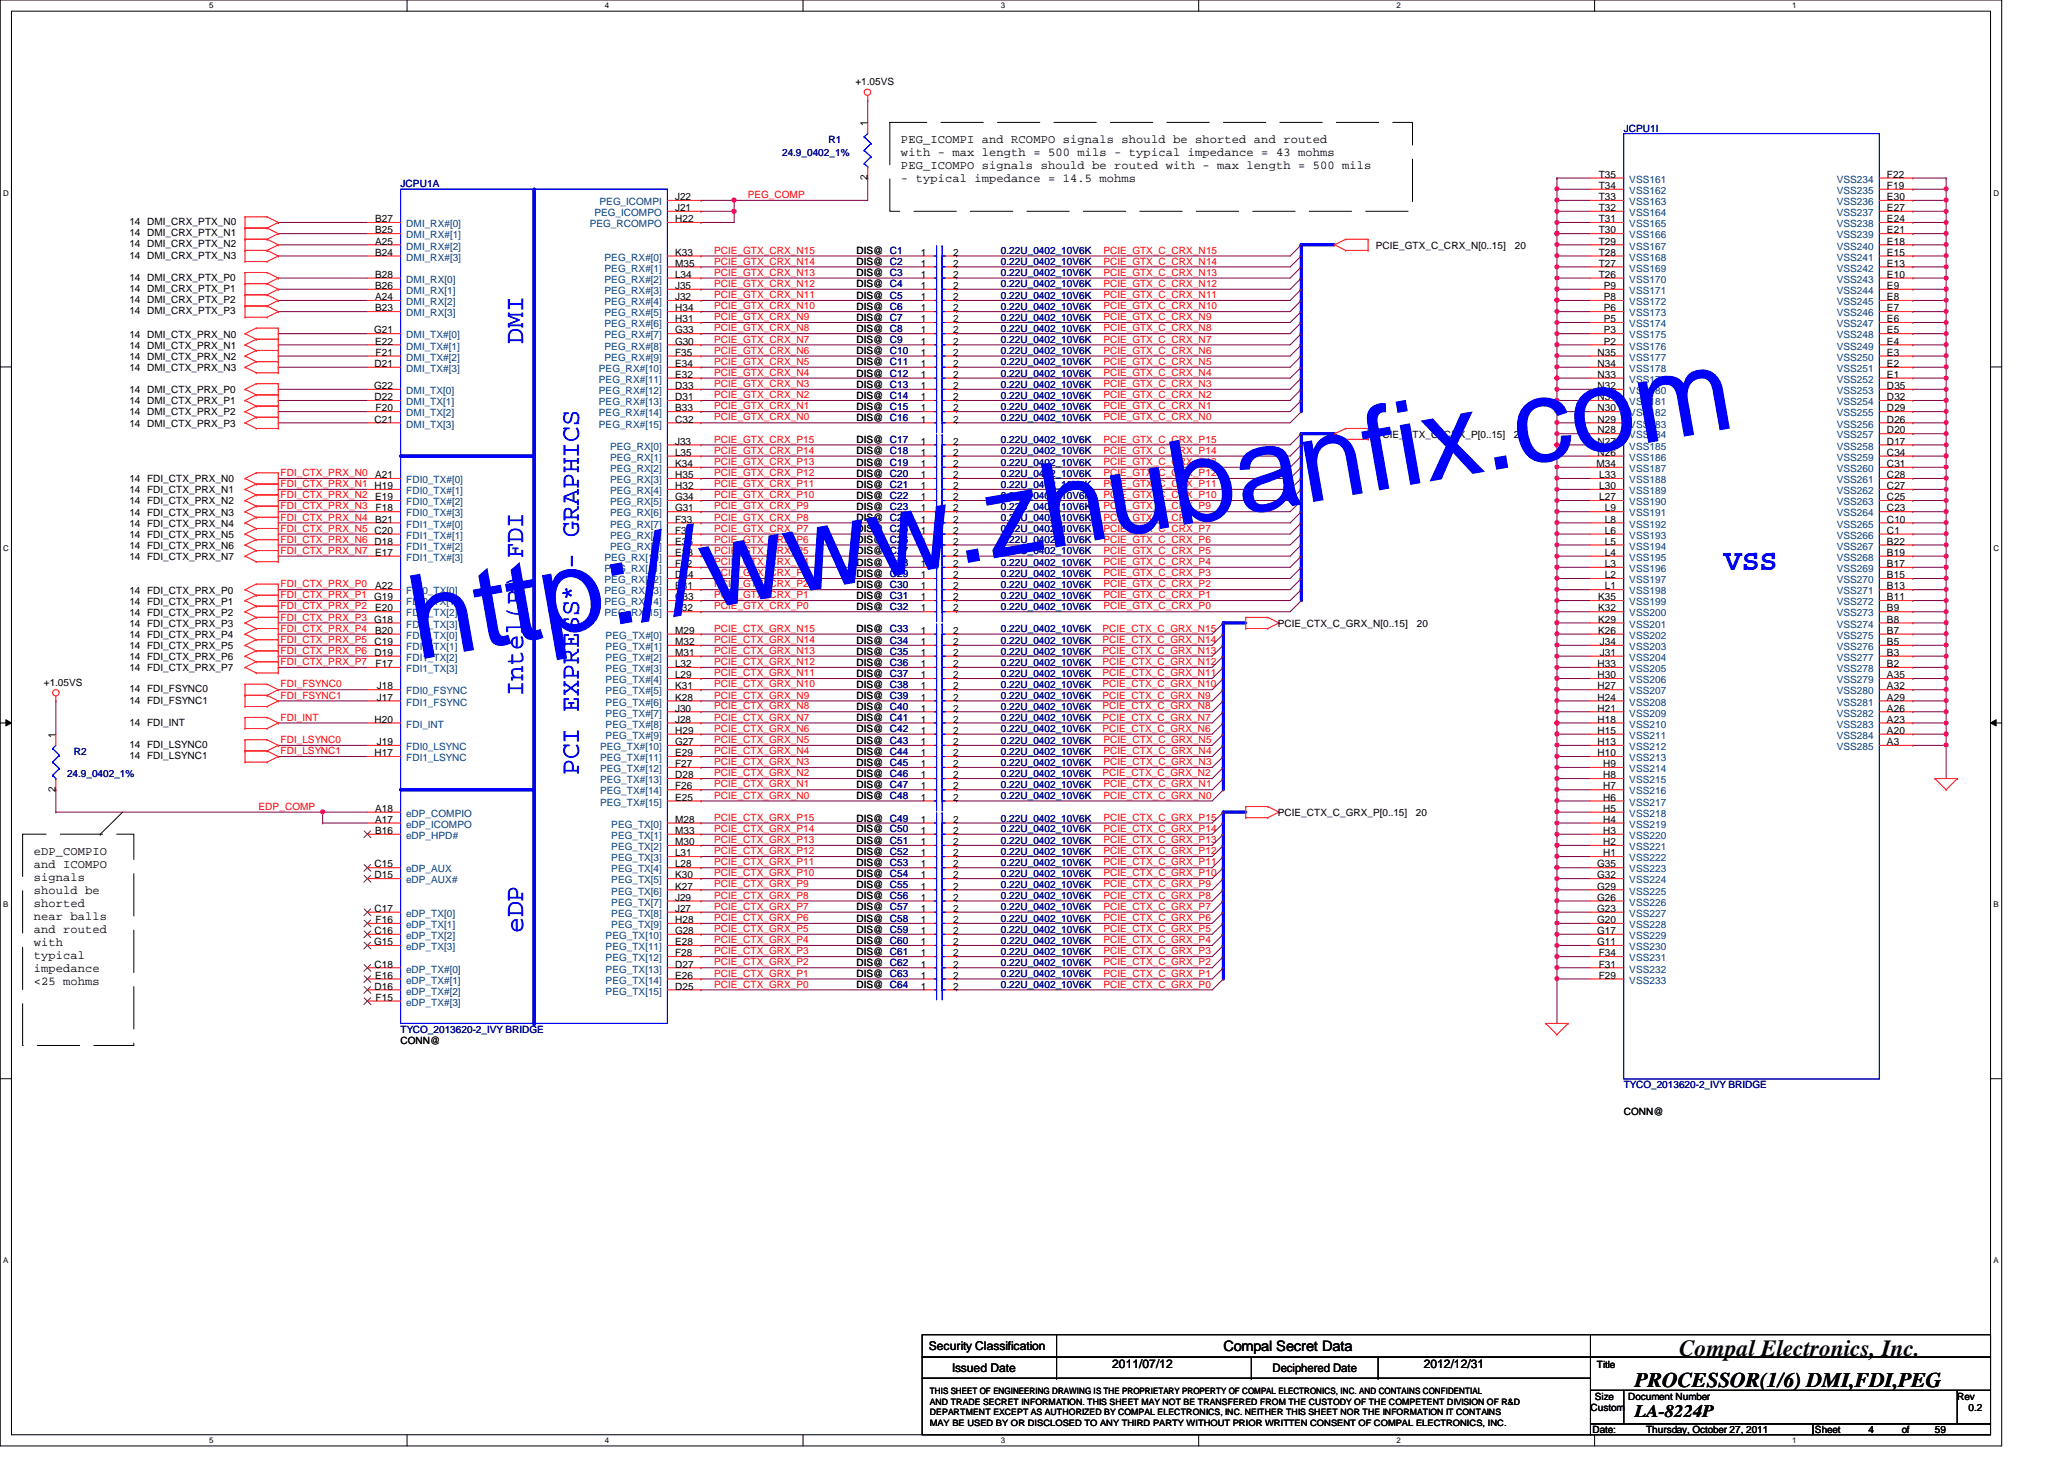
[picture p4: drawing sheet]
<svg xmlns="http://www.w3.org/2000/svg" width="297mm" height="210mm" viewBox="0 0 297 210" stroke-linecap="round" stroke-linejoin="round" font-family="sans-serif">
<defs><g id="words">
<text font-size="16.9" fill="#00f" x="60" y="95" transform="rotate(-10 60 95)">http://www.zhubanfix.com</text>
<text font-size="4.3" fill="#00f" x="248.1" y="82">VSS</text>
<g font-size="3.8" fill="#00f">
<text x="75.3" y="49.4" transform="rotate(-90 75.3 49.4)">DMI</text>
<text x="75.3" y="100.2" transform="rotate(-90 75.3 100.2)">Intel(R) FDI</text>
<text x="83.3" y="111.5" transform="rotate(-90 83.3 111.5)">PCI EXPRESS* - GRAPHICS</text>
<text x="75.3" y="134.3" transform="rotate(-90 75.3 134.3)">eDP</text>
</g>
<text font-size="3.3" x="241.7" y="195.1">Compal Electronics, Inc.</text>
<text font-size="3" x="235.3" y="199.6">PROCESSOR(1/6) DMI,FDI,PEG</text>
<text font-size="2.5" x="235.3" y="203.9">LA-8224P</text>
<text font-size="2.1" x="176.1" y="194.4">Compal Secret Data</text>
<g font-size="1.7">
<text x="129.7" y="20.6">PEG_ICOMPI and RCOMPO signals should be shorted and routed</text>
<text x="129.7" y="22.5">with - max length = 500 mils - typical impedance = 43 mohms</text>
<text x="129.7" y="24.3">PEG_ICOMPO signals should be routed with - max length = 500 mils</text>
<text x="129.7" y="26.2">- typical impedance = 14.5 mohms</text>
<text x="4.9" y="123">eDP_COMPIO</text>
<text x="4.9" y="124.9">and ICOMPO</text>
<text x="4.9" y="126.7">signals</text>
<text x="4.9" y="128.6">should be</text>
<text x="4.9" y="130.5">shorted</text>
<text x="4.9" y="132.3">near balls</text>
<text x="4.9" y="134.2">and routed</text>
<text x="4.9" y="136.1">with</text>
<text x="4.9" y="137.9">typical</text>
<text x="4.9" y="139.8">impedance</text>
<text x="4.9" y="141.6">&lt;25 mohms</text>
<text x="133.7" y="194.3">Security Classification</text>
<text x="137" y="197.3">Issued Date</text>
<text x="160.1" y="196.8">2011/07/12</text>
<text x="183.1" y="197.4">Deciphered Date</text>
<text x="204.9" y="196.8">2012/12/31</text>
</g>
<g font-size="1.4">
<text x="123.1" y="12.2">+1.05VS</text>
<text x="124.8" y="18.1" transform="rotate(-90 124.8 18.1)">1</text>
<text x="97.2" y="28.8">J22</text>
<text x="124.8" y="25.9" transform="rotate(-90 124.8 25.9)">2</text>
<text x="230.1" y="25.6">T35</text>
<text x="230.1" y="27.2">T34</text>
<text x="230.1" y="28.8">T33</text>
<text x="271.6" y="25.6">F22</text>
<text x="271.6" y="27.2">F19</text>
<text x="271.6" y="28.8">E30</text>
<text x="18.6" y="34">14 DMI_CRX_PTX_N1</text>
<text x="18.6" y="32.4">14 DMI_CRX_PTX_N0</text>
<text x="18.6" y="35.6">14 DMI_CRX_PTX_N2</text>
<text x="54" y="32">B27</text>
<text x="54" y="33.6">B25</text>
<text x="54" y="35.2">A25</text>
<text x="97.2" y="30.4">J21</text>
<text x="97.2" y="32">H22</text>
<text x="198" y="35.8">PCIE_GTX_C_CRX_N[0..15]</text>
<text x="218" y="35.8">20</text>
<text x="230.1" y="30.4">T32</text>
<text x="230.1" y="32">T31</text>
<text x="230.1" y="33.6">T30</text>
<text x="230.1" y="35.2">T29</text>
<text x="271.6" y="30.4">E27</text>
<text x="271.6" y="32">E24</text>
<text x="271.6" y="33.6">E21</text>
<text x="271.6" y="35.2">E18</text>
<text x="18.6" y="40.4">14 DMI_CRX_PTX_P0</text>
<text x="18.6" y="37.2">14 DMI_CRX_PTX_N3</text>
<text x="18.6" y="42">14 DMI_CRX_PTX_P1</text>
<text x="54" y="36.8">B24</text>
<text x="54" y="40">B28</text>
<text x="54" y="41.6">B26</text>
<text x="97.2" y="36.8">K33</text>
<text x="97.2" y="38.4">M35</text>
<text x="97.2" y="40">L34</text>
<text x="97.2" y="41.6">J35</text>
<text x="123.3" y="38.2">DIS@ C2</text>
<text x="123.3" y="39.8">DIS@ C3</text>
<text x="123.3" y="36.6">DIS@ C1</text>
<text x="123.3" y="41.4">DIS@ C4</text>
<text x="132.5" y="38.4">1</text>
<text x="132.5" y="40">1</text>
<text x="132.5" y="36.8">1</text>
<text x="132.5" y="41.6">1</text>
<text x="137.2" y="38.4">2</text>
<text x="137.2" y="40">2</text>
<text x="137.2" y="36.8">2</text>
<text x="137.2" y="41.6">2</text>
<text x="230.1" y="36.8">T28</text>
<text x="230.1" y="38.4">T27</text>
<text x="230.1" y="40">T26</text>
<text x="230.8" y="41.6">P9</text>
<text x="271.6" y="36.8">E15</text>
<text x="271.6" y="38.4">E13</text>
<text x="271.6" y="40">E10</text>
<text x="271.6" y="41.6">E9</text>
<text x="18.6" y="45.2">14 DMI_CRX_PTX_P3</text>
<text x="18.6" y="43.6">14 DMI_CRX_PTX_P2</text>
<text x="53.8" y="48">G21</text>
<text x="54" y="43.2">A24</text>
<text x="54" y="44.8">B23</text>
<text x="97.2" y="43.2">J32</text>
<text x="97.2" y="44.8">H34</text>
<text x="97.2" y="46.4">H31</text>
<text x="97.2" y="48">G33</text>
<text x="123.3" y="46.2">DIS@ C7</text>
<text x="123.3" y="44.6">DIS@ C6</text>
<text x="123.3" y="47.8">DIS@ C8</text>
<text x="123.3" y="43">DIS@ C5</text>
<text x="132.5" y="46.4">1</text>
<text x="132.5" y="44.8">1</text>
<text x="132.5" y="48">1</text>
<text x="132.5" y="43.2">1</text>
<text x="137.2" y="46.4">2</text>
<text x="137.2" y="44.8">2</text>
<text x="137.2" y="48">2</text>
<text x="137.2" y="43.2">2</text>
<text x="230.8" y="43.2">P8</text>
<text x="230.8" y="44.8">P6</text>
<text x="230.8" y="46.4">P5</text>
<text x="230.8" y="48">P3</text>
<text x="271.6" y="43.2">E8</text>
<text x="271.6" y="44.8">E7</text>
<text x="271.6" y="46.4">E6</text>
<text x="271.6" y="48">E5</text>
<text x="18.6" y="50.2">14 DMI_CTX_PRX_N1</text>
<text x="18.6" y="48.6">14 DMI_CTX_PRX_N0</text>
<text x="18.6" y="53.4">14 DMI_CTX_PRX_N3</text>
<text x="18.6" y="51.8">14 DMI_CTX_PRX_N2</text>
<text x="53.9" y="52.8">D21</text>
<text x="54" y="49.6">E22</text>
<text x="54.1" y="51.2">F21</text>
<text x="97.2" y="49.6">G30</text>
<text x="97.2" y="51.2">F35</text>
<text x="97.2" y="52.8">E34</text>
<text x="123.3" y="49.4">DIS@ C9</text>
<text x="123.3" y="51">DIS@ C10</text>
<text x="123.3" y="52.6">DIS@ C11</text>
<text x="132.5" y="49.6">1</text>
<text x="132.5" y="51.2">1</text>
<text x="132.5" y="52.8">1</text>
<text x="137.2" y="49.6">2</text>
<text x="137.2" y="51.2">2</text>
<text x="137.2" y="52.8">2</text>
<text x="229.9" y="51.2">N35</text>
<text x="229.9" y="52.8">N34</text>
<text x="230.8" y="49.6">P2</text>
<text x="271.6" y="49.6">E4</text>
<text x="271.6" y="51.2">E3</text>
<text x="271.6" y="52.8">E2</text>
<text x="18.6" y="56.6">14 DMI_CTX_PRX_P0</text>
<text x="18.6" y="59.8">14 DMI_CTX_PRX_P2</text>
<text x="18.6" y="58.2">14 DMI_CTX_PRX_P1</text>
<text x="53.8" y="56">G22</text>
<text x="53.9" y="57.6">D22</text>
<text x="54.1" y="59.2">F20</text>
<text x="97.2" y="54.4">E32</text>
<text x="97.2" y="56">D33</text>
<text x="97.2" y="57.6">D31</text>
<text x="97.2" y="59.2">B33</text>
<text x="123.3" y="54.2">DIS@ C12</text>
<text x="123.3" y="57.4">DIS@ C14</text>
<text x="123.3" y="59">DIS@ C15</text>
<text x="123.3" y="55.8">DIS@ C13</text>
<text x="132.5" y="54.4">1</text>
<text x="132.5" y="57.6">1</text>
<text x="132.5" y="59.2">1</text>
<text x="132.5" y="56">1</text>
<text x="137.2" y="54.4">2</text>
<text x="137.2" y="57.6">2</text>
<text x="137.2" y="59.2">2</text>
<text x="137.2" y="56">2</text>
<text x="229.9" y="54.4">N33</text>
<text x="229.9" y="56">N32</text>
<text x="229.9" y="57.6">N31</text>
<text x="229.9" y="59.2">N30</text>
<text x="271.6" y="54.4">E1</text>
<text x="271.6" y="56">D35</text>
<text x="271.6" y="57.6">D32</text>
<text x="271.6" y="59.2">D29</text>
<text x="18.6" y="61.4">14 DMI_CTX_PRX_P3</text>
<text x="53.9" y="60.8">C21</text>
<text x="97.2" y="60.8">C32</text>
<text x="97.2" y="64">J33</text>
<text x="97.2" y="65.6">L35</text>
<text x="123.3" y="60.6">DIS@ C16</text>
<text x="123.3" y="63.8">DIS@ C17</text>
<text x="123.3" y="65.4">DIS@ C18</text>
<text x="132.5" y="60.8">1</text>
<text x="132.5" y="64">1</text>
<text x="132.5" y="65.6">1</text>
<text x="137.2" y="60.8">2</text>
<text x="137.2" y="64">2</text>
<text x="137.2" y="65.6">2</text>
<text x="198" y="63">PCIE_GTX_C_CRX_P[0..15]</text>
<text x="217.8" y="63">20</text>
<text x="229.9" y="60.8">N29</text>
<text x="229.9" y="62.4">N28</text>
<text x="229.9" y="64">N27</text>
<text x="229.9" y="65.6">N26</text>
<text x="271.6" y="60.8">D26</text>
<text x="271.6" y="62.4">D20</text>
<text x="271.6" y="64">D17</text>
<text x="271.6" y="65.6">C34</text>
<text x="18.6" y="69.4">14 FDI_CTX_PRX_N0</text>
<text x="18.6" y="71">14 FDI_CTX_PRX_N1</text>
<text x="54" y="68.8">A21</text>
<text x="54" y="72">E19</text>
<text x="97.2" y="67.2">K34</text>
<text x="97.2" y="68.8">H35</text>
<text x="97.2" y="70.4">H32</text>
<text x="97.2" y="72">G34</text>
<text x="123.3" y="71.8">DIS@ C22</text>
<text x="123.3" y="68.6">DIS@ C20</text>
<text x="123.3" y="70.2">DIS@ C21</text>
<text x="123.3" y="67">DIS@ C19</text>
<text x="132.5" y="72">1</text>
<text x="132.5" y="68.8">1</text>
<text x="132.5" y="70.4">1</text>
<text x="132.5" y="67.2">1</text>
<text x="137.2" y="72">2</text>
<text x="137.2" y="68.8">2</text>
<text x="137.2" y="70.4">2</text>
<text x="137.2" y="67.2">2</text>
<text x="229.7" y="67.2">M34</text>
<text x="230.2" y="68.8">L33</text>
<text x="230.2" y="70.4">L30</text>
<text x="230.2" y="72">L27</text>
<text x="271.6" y="67.2">C31</text>
<text x="271.6" y="68.8">C28</text>
<text x="271.6" y="70.4">C27</text>
<text x="271.6" y="72">C25</text>
<text x="18.6" y="72.6">14 FDI_CTX_PRX_N2</text>
<text x="18.6" y="74.2">14 FDI_CTX_PRX_N3</text>
<text x="18.6" y="75.8">14 FDI_CTX_PRX_N4</text>
<text x="18.6" y="77.4">14 FDI_CTX_PRX_N5</text>
<text x="54" y="75.2">B21</text>
<text x="54.1" y="73.6">F18</text>
<text x="97.2" y="73.6">G31</text>
<text x="97.2" y="75.2">F33</text>
<text x="97.2" y="76.8">F30</text>
<text x="123.3" y="73.4">DIS@ C23</text>
<text x="123.3" y="76.6">DIS@ C25</text>
<text x="123.3" y="75">DIS@ C24</text>
<text x="132.5" y="73.6">1</text>
<text x="132.5" y="76.8">1</text>
<text x="132.5" y="75.2">1</text>
<text x="137.2" y="73.6">2</text>
<text x="137.2" y="76.8">2</text>
<text x="137.2" y="75.2">2</text>
<text x="231" y="73.6">L9</text>
<text x="231" y="75.2">L8</text>
<text x="231" y="76.8">L6</text>
<text x="271.6" y="73.6">C23</text>
<text x="271.6" y="75.2">C10</text>
<text x="271.6" y="76.8">C1</text>
<text x="18.6" y="79">14 FDI_CTX_PRX_N6</text>
<text x="18.6" y="80.6">14 FDI_CTX_PRX_N7</text>
<text x="54" y="80">E17</text>
<text x="97.2" y="78.4">E35</text>
<text x="97.2" y="80">E33</text>
<text x="97.2" y="81.6">F32</text>
<text x="97.2" y="83.2">D34</text>
<text x="123.3" y="83">DIS@ C29</text>
<text x="123.3" y="79.8">DIS@ C27</text>
<text x="123.3" y="78.2">DIS@ C26</text>
<text x="123.3" y="81.4">DIS@ C28</text>
<text x="132.5" y="83.2">1</text>
<text x="132.5" y="80">1</text>
<text x="132.5" y="78.4">1</text>
<text x="132.5" y="81.6">1</text>
<text x="137.2" y="83.2">2</text>
<text x="137.2" y="80">2</text>
<text x="137.2" y="78.4">2</text>
<text x="137.2" y="81.6">2</text>
<text x="231" y="78.4">L5</text>
<text x="231" y="80">L4</text>
<text x="231" y="81.6">L3</text>
<text x="231" y="83.2">L2</text>
<text x="271.6" y="78.4">B22</text>
<text x="271.6" y="80">B19</text>
<text x="271.6" y="81.6">B17</text>
<text x="271.6" y="83.2">B15</text>
<text x="18.6" y="85.4">14 FDI_CTX_PRX_P0</text>
<text x="18.6" y="87">14 FDI_CTX_PRX_P1</text>
<text x="18.6" y="88.6">14 FDI_CTX_PRX_P2</text>
<text x="53.8" y="86.4">G19</text>
<text x="53.8" y="89.6">G18</text>
<text x="54" y="84.8">A22</text>
<text x="54" y="88">E20</text>
<text x="97.2" y="84.8">E31</text>
<text x="97.2" y="86.4">C33</text>
<text x="97.2" y="88">B32</text>
<text x="123.3" y="87.8">DIS@ C32</text>
<text x="123.3" y="84.6">DIS@ C30</text>
<text x="123.3" y="86.2">DIS@ C31</text>
<text x="132.5" y="88">1</text>
<text x="132.5" y="84.8">1</text>
<text x="132.5" y="86.4">1</text>
<text x="137.2" y="88">2</text>
<text x="137.2" y="84.8">2</text>
<text x="137.2" y="86.4">2</text>
<text x="230" y="86.4">K35</text>
<text x="230" y="88">K32</text>
<text x="230" y="89.6">K29</text>
<text x="231" y="84.8">L1</text>
<text x="271.6" y="84.8">B13</text>
<text x="271.6" y="86.4">B11</text>
<text x="271.6" y="88">B9</text>
<text x="271.6" y="89.6">B8</text>
<text x="18.6" y="90.2">14 FDI_CTX_PRX_P3</text>
<text x="18.6" y="91.8">14 FDI_CTX_PRX_P4</text>
<text x="18.6" y="93.4">14 FDI_CTX_PRX_P5</text>
<text x="18.6" y="95">14 FDI_CTX_PRX_P6</text>
<text x="53.9" y="92.8">C19</text>
<text x="53.9" y="94.4">D19</text>
<text x="54" y="91.2">B20</text>
<text x="54.1" y="96">F17</text>
<text x="97.2" y="91.2">M29</text>
<text x="97.2" y="92.8">M32</text>
<text x="97.2" y="94.4">M31</text>
<text x="97.2" y="96">L32</text>
<text x="123.3" y="92.6">DIS@ C34</text>
<text x="123.3" y="91">DIS@ C33</text>
<text x="123.3" y="95.8">DIS@ C36</text>
<text x="123.3" y="94.2">DIS@ C35</text>
<text x="132.5" y="92.8">1</text>
<text x="132.5" y="91.2">1</text>
<text x="132.5" y="96">1</text>
<text x="132.5" y="94.4">1</text>
<text x="137.2" y="92.8">2</text>
<text x="137.2" y="91.2">2</text>
<text x="137.2" y="96">2</text>
<text x="137.2" y="94.4">2</text>
<text x="183.9" y="90.2">PCIE_CTX_C_GRX_N[0..15]</text>
<text x="203.9" y="90.2">20</text>
<text x="229.9" y="96">H33</text>
<text x="230" y="91.2">K26</text>
<text x="230.2" y="92.8">J34</text>
<text x="230.2" y="94.4">J31</text>
<text x="271.6" y="91.2">B7</text>
<text x="271.6" y="92.8">B5</text>
<text x="271.6" y="94.4">B3</text>
<text x="271.6" y="96">B2</text>
<text x="6.3" y="98.6">+1.05VS</text>
<text x="18.6" y="96.6">14 FDI_CTX_PRX_P7</text>
<text x="18.6" y="99.6">14 FDI_FSYNC0</text>
<text x="18.6" y="101.2">14 FDI_FSYNC1</text>
<text x="54.2" y="99.2">J18</text>
<text x="54.2" y="100.8">J17</text>
<text x="97.2" y="97.6">L29</text>
<text x="97.2" y="99.2">K31</text>
<text x="97.2" y="100.8">K28</text>
<text x="123.3" y="99">DIS@ C38</text>
<text x="123.3" y="97.4">DIS@ C37</text>
<text x="123.3" y="100.6">DIS@ C39</text>
<text x="132.5" y="99.2">1</text>
<text x="132.5" y="97.6">1</text>
<text x="132.5" y="100.8">1</text>
<text x="137.2" y="99.2">2</text>
<text x="137.2" y="97.6">2</text>
<text x="137.2" y="100.8">2</text>
<text x="229.9" y="97.6">H30</text>
<text x="229.9" y="99.2">H27</text>
<text x="229.9" y="100.8">H24</text>
<text x="271.6" y="97.6">A35</text>
<text x="271.6" y="99.2">A32</text>
<text x="271.6" y="100.8">A29</text>
<text x="8" y="106.1" transform="rotate(-90 8 106.1)">1</text>
<text x="18.6" y="104.4">14 FDI_INT</text>
<text x="18.6" y="107.6">14 FDI_LSYNC0</text>
<text x="53.9" y="104">H20</text>
<text x="54.2" y="107.2">J19</text>
<text x="97.2" y="102.4">J30</text>
<text x="97.2" y="104">J28</text>
<text x="97.2" y="105.6">H29</text>
<text x="97.2" y="107.2">G27</text>
<text x="123.3" y="107">DIS@ C43</text>
<text x="123.3" y="102.2">DIS@ C40</text>
<text x="123.3" y="103.8">DIS@ C41</text>
<text x="123.3" y="105.4">DIS@ C42</text>
<text x="132.5" y="107.2">1</text>
<text x="132.5" y="102.4">1</text>
<text x="132.5" y="104">1</text>
<text x="132.5" y="105.6">1</text>
<text x="137.2" y="107.2">2</text>
<text x="137.2" y="102.4">2</text>
<text x="137.2" y="104">2</text>
<text x="137.2" y="105.6">2</text>
<text x="229.9" y="102.4">H21</text>
<text x="229.9" y="104">H18</text>
<text x="229.9" y="105.6">H15</text>
<text x="229.9" y="107.2">H13</text>
<text x="271.6" y="102.4">A26</text>
<text x="271.6" y="104">A23</text>
<text x="271.6" y="105.6">A20</text>
<text x="271.6" y="107.2">A3</text>
<text x="8" y="113.9" transform="rotate(-90 8 113.9)">2</text>
<text x="18.6" y="109.2">14 FDI_LSYNC1</text>
<text x="53.9" y="108.8">H17</text>
<text x="97.2" y="108.8">E29</text>
<text x="97.2" y="110.4">F27</text>
<text x="97.2" y="112">D28</text>
<text x="97.2" y="113.6">F26</text>
<text x="123.3" y="113.4">DIS@ C47</text>
<text x="123.3" y="111.8">DIS@ C46</text>
<text x="123.3" y="108.6">DIS@ C44</text>
<text x="123.3" y="110.2">DIS@ C45</text>
<text x="132.5" y="113.6">1</text>
<text x="132.5" y="112">1</text>
<text x="132.5" y="108.8">1</text>
<text x="132.5" y="110.4">1</text>
<text x="137.2" y="113.6">2</text>
<text x="137.2" y="112">2</text>
<text x="137.2" y="108.8">2</text>
<text x="137.2" y="110.4">2</text>
<text x="229.9" y="108.8">H10</text>
<text x="230.7" y="110.4">H9</text>
<text x="230.7" y="112">H8</text>
<text x="230.7" y="113.6">H7</text>
<text x="54" y="116.8">A18</text>
<text x="54" y="120">B16</text>
<text x="54" y="118.4">A17</text>
<text x="97.2" y="115.2">E25</text>
<text x="97.2" y="118.4">M28</text>
<text x="97.2" y="120">M33</text>
<text x="123.3" y="119.8">DIS@ C50</text>
<text x="123.3" y="118.2">DIS@ C49</text>
<text x="123.3" y="115">DIS@ C48</text>
<text x="132.5" y="120">1</text>
<text x="132.5" y="118.4">1</text>
<text x="132.5" y="115.2">1</text>
<text x="137.2" y="120">2</text>
<text x="137.2" y="118.4">2</text>
<text x="137.2" y="115.2">2</text>
<text x="183.9" y="117.4">PCIE_CTX_C_GRX_P[0..15]</text>
<text x="203.7" y="117.4">20</text>
<text x="230.7" y="115.2">H6</text>
<text x="230.7" y="116.8">H5</text>
<text x="230.7" y="118.4">H4</text>
<text x="230.7" y="120">H3</text>
<text x="53.9" y="124.8">C15</text>
<text x="97.2" y="121.6">M30</text>
<text x="97.2" y="123.2">L31</text>
<text x="97.2" y="124.8">L28</text>
<text x="123.3" y="123">DIS@ C52</text>
<text x="123.3" y="124.6">DIS@ C53</text>
<text x="123.3" y="121.4">DIS@ C51</text>
<text x="132.5" y="123.2">1</text>
<text x="132.5" y="124.8">1</text>
<text x="132.5" y="121.6">1</text>
<text x="137.2" y="123.2">2</text>
<text x="137.2" y="124.8">2</text>
<text x="137.2" y="121.6">2</text>
<text x="229.9" y="124.8">G35</text>
<text x="230.7" y="121.6">H2</text>
<text x="230.7" y="123.2">H1</text>
<text x="53.9" y="126.4">D15</text>
<text x="53.9" y="131.2">C17</text>
<text x="97.2" y="126.4">K30</text>
<text x="97.2" y="128">K27</text>
<text x="97.2" y="129.6">J29</text>
<text x="97.2" y="131.2">J27</text>
<text x="123.3" y="131">DIS@ C57</text>
<text x="123.3" y="129.4">DIS@ C56</text>
<text x="123.3" y="127.8">DIS@ C55</text>
<text x="123.3" y="126.2">DIS@ C54</text>
<text x="132.5" y="131.2">1</text>
<text x="132.5" y="129.6">1</text>
<text x="132.5" y="128">1</text>
<text x="132.5" y="126.4">1</text>
<text x="137.2" y="131.2">2</text>
<text x="137.2" y="129.6">2</text>
<text x="137.2" y="128">2</text>
<text x="137.2" y="126.4">2</text>
<text x="229.9" y="126.4">G32</text>
<text x="229.9" y="128">G29</text>
<text x="229.9" y="129.6">G26</text>
<text x="229.9" y="131.2">G23</text>
<text x="53.8" y="136">G15</text>
<text x="53.9" y="134.4">C16</text>
<text x="54.1" y="132.8">F16</text>
<text x="97.2" y="132.8">H28</text>
<text x="97.2" y="134.4">G28</text>
<text x="97.2" y="136">E28</text>
<text x="97.2" y="137.6">F28</text>
<text x="123.3" y="137.4">DIS@ C61</text>
<text x="123.3" y="132.6">DIS@ C58</text>
<text x="123.3" y="135.8">DIS@ C60</text>
<text x="123.3" y="134.2">DIS@ C59</text>
<text x="132.5" y="137.6">1</text>
<text x="132.5" y="132.8">1</text>
<text x="132.5" y="136">1</text>
<text x="132.5" y="134.4">1</text>
<text x="137.2" y="137.6">2</text>
<text x="137.2" y="132.8">2</text>
<text x="137.2" y="136">2</text>
<text x="137.2" y="134.4">2</text>
<text x="229.9" y="132.8">G20</text>
<text x="229.9" y="134.4">G17</text>
<text x="229.9" y="136">G11</text>
<text x="230.1" y="137.6">F34</text>
<text x="53.9" y="139.2">C18</text>
<text x="53.9" y="142.4">D16</text>
<text x="54" y="140.8">E16</text>
<text x="54.1" y="144">F15</text>
<text x="97.2" y="139.2">D27</text>
<text x="97.2" y="140.8">E26</text>
<text x="97.2" y="142.4">D25</text>
<text x="123.3" y="142.2">DIS@ C64</text>
<text x="123.3" y="139">DIS@ C62</text>
<text x="123.3" y="140.6">DIS@ C63</text>
<text x="132.5" y="142.4">1</text>
<text x="132.5" y="139.2">1</text>
<text x="132.5" y="140.8">1</text>
<text x="137.2" y="142.4">2</text>
<text x="137.2" y="139.2">2</text>
<text x="137.2" y="140.8">2</text>
<text x="230.1" y="139.2">F31</text>
<text x="230.1" y="140.8">F29</text>
<text x="57.7" y="150.2">CONN@</text>
<text x="233.7" y="160.4">CONN@</text>
<text x="229.8" y="196.8">Title</text>
<text x="228.9" y="203">Custom</text>
<text x="229.5" y="201.4">Size</text>
<text x="234.3" y="201.4">Document Number</text>
<text x="281.7" y="201.4">Rev</text>
<text x="283.3" y="203">0.2</text>
<text x="229.2" y="206.2">Date:</text>
<text x="236.9" y="206.2">Thursday, October 27, 2011</text>
<text x="261.2" y="206.2">Sheet</text>
<text x="268.9" y="206.2">4</text>
<text x="273.7" y="206.2">of</text>
<text x="278.5" y="206.2">59</text>
</g>
<g font-size="1.4" fill="#000080">
<text x="112.6" y="22.5">24.9_0402_1%</text>
<text x="119.2" y="20.6">R1</text>
<text x="233.7" y="19">JCPU1I</text>
<text x="57.7" y="27">JCPU1A</text>
<text x="144.1" y="38.2">0.22U_0402_10V6K</text>
<text x="144.1" y="39.8">0.22U_0402_10V6K</text>
<text x="144.1" y="36.6">0.22U_0402_10V6K</text>
<text x="144.1" y="41.4">0.22U_0402_10V6K</text>
<text x="144.1" y="46.2">0.22U_0402_10V6K</text>
<text x="144.1" y="44.6">0.22U_0402_10V6K</text>
<text x="144.1" y="47.8">0.22U_0402_10V6K</text>
<text x="144.1" y="43">0.22U_0402_10V6K</text>
<text x="144.1" y="51">0.22U_0402_10V6K</text>
<text x="144.1" y="52.6">0.22U_0402_10V6K</text>
<text x="144.1" y="49.4">0.22U_0402_10V6K</text>
<text x="144.1" y="54.2">0.22U_0402_10V6K</text>
<text x="144.1" y="57.4">0.22U_0402_10V6K</text>
<text x="144.1" y="59">0.22U_0402_10V6K</text>
<text x="144.1" y="55.8">0.22U_0402_10V6K</text>
<text x="144.1" y="60.6">0.22U_0402_10V6K</text>
<text x="144.1" y="63.8">0.22U_0402_10V6K</text>
<text x="144.1" y="65.4">0.22U_0402_10V6K</text>
<text x="144.1" y="71.8">0.22U_0402_10V6K</text>
<text x="144.1" y="68.6">0.22U_0402_10V6K</text>
<text x="144.1" y="70.2">0.22U_0402_10V6K</text>
<text x="144.1" y="67">0.22U_0402_10V6K</text>
<text x="144.1" y="73.4">0.22U_0402_10V6K</text>
<text x="144.1" y="76.6">0.22U_0402_10V6K</text>
<text x="144.1" y="75">0.22U_0402_10V6K</text>
<text x="144.1" y="83">0.22U_0402_10V6K</text>
<text x="144.1" y="79.8">0.22U_0402_10V6K</text>
<text x="144.1" y="78.2">0.22U_0402_10V6K</text>
<text x="144.1" y="81.4">0.22U_0402_10V6K</text>
<text x="144.1" y="87.8">0.22U_0402_10V6K</text>
<text x="144.1" y="84.6">0.22U_0402_10V6K</text>
<text x="144.1" y="86.2">0.22U_0402_10V6K</text>
<text x="144.1" y="92.6">0.22U_0402_10V6K</text>
<text x="144.1" y="91">0.22U_0402_10V6K</text>
<text x="144.1" y="95.8">0.22U_0402_10V6K</text>
<text x="144.1" y="94.2">0.22U_0402_10V6K</text>
<text x="144.1" y="99">0.22U_0402_10V6K</text>
<text x="144.1" y="97.4">0.22U_0402_10V6K</text>
<text x="144.1" y="100.6">0.22U_0402_10V6K</text>
<text x="144.1" y="107">0.22U_0402_10V6K</text>
<text x="144.1" y="102.2">0.22U_0402_10V6K</text>
<text x="144.1" y="103.8">0.22U_0402_10V6K</text>
<text x="144.1" y="105.4">0.22U_0402_10V6K</text>
<text x="9.6" y="111.8">24.9_0402_1%</text>
<text x="10.6" y="108.6">R2</text>
<text x="144.1" y="113.4">0.22U_0402_10V6K</text>
<text x="144.1" y="111.8">0.22U_0402_10V6K</text>
<text x="144.1" y="108.6">0.22U_0402_10V6K</text>
<text x="144.1" y="110.2">0.22U_0402_10V6K</text>
<text x="144.1" y="119.8">0.22U_0402_10V6K</text>
<text x="144.1" y="118.2">0.22U_0402_10V6K</text>
<text x="144.1" y="115">0.22U_0402_10V6K</text>
<text x="144.1" y="123">0.22U_0402_10V6K</text>
<text x="144.1" y="124.6">0.22U_0402_10V6K</text>
<text x="144.1" y="121.4">0.22U_0402_10V6K</text>
<text x="144.1" y="131">0.22U_0402_10V6K</text>
<text x="144.1" y="129.4">0.22U_0402_10V6K</text>
<text x="144.1" y="127.8">0.22U_0402_10V6K</text>
<text x="144.1" y="126.2">0.22U_0402_10V6K</text>
<text x="144.1" y="137.4">0.22U_0402_10V6K</text>
<text x="144.1" y="132.6">0.22U_0402_10V6K</text>
<text x="144.1" y="135.8">0.22U_0402_10V6K</text>
<text x="144.1" y="134.2">0.22U_0402_10V6K</text>
<text x="144.1" y="142.2">0.22U_0402_10V6K</text>
<text x="144.1" y="139">0.22U_0402_10V6K</text>
<text x="144.1" y="140.6">0.22U_0402_10V6K</text>
<text x="57.7" y="148.6">TYCO_2013620-2_IVY BRIDGE</text>
<text x="233.7" y="156.6">TYCO_2013620-2_IVY BRIDGE</text>
</g>
<g font-size="1.4" fill="#004080">
<text x="86.3" y="29.5">PEG_ICOMPI</text>
<text x="234.5" y="26.3">VSS161</text>
<text x="234.5" y="27.9">VSS162</text>
<text x="234.5" y="29.5">VSS163</text>
<text x="264.3" y="26.3">VSS234</text>
<text x="264.3" y="27.9">VSS235</text>
<text x="264.3" y="29.5">VSS236</text>
<text x="58.5" y="32.7">DMI_RX#[0]</text>
<text x="58.5" y="34.3">DMI_RX#[1]</text>
<text x="58.5" y="35.9">DMI_RX#[2]</text>
<text x="84.9" y="32.7">PEG_RCOMPO</text>
<text x="85.6" y="31.1">PEG_ICOMPO</text>
<text x="234.5" y="31.1">VSS164</text>
<text x="234.5" y="32.7">VSS165</text>
<text x="234.5" y="34.3">VSS166</text>
<text x="234.5" y="35.9">VSS167</text>
<text x="264.3" y="31.1">VSS237</text>
<text x="264.3" y="32.7">VSS238</text>
<text x="264.3" y="34.3">VSS239</text>
<text x="264.3" y="35.9">VSS240</text>
<text x="58.5" y="37.5">DMI_RX#[3]</text>
<text x="58.5" y="40.7">DMI_RX[0]</text>
<text x="87" y="37.5">PEG_RX#[0]</text>
<text x="87" y="39.1">PEG_RX#[1]</text>
<text x="87" y="40.7">PEG_RX#[2]</text>
<text x="234.5" y="37.5">VSS168</text>
<text x="234.5" y="39.1">VSS169</text>
<text x="234.5" y="40.7">VSS170</text>
<text x="264.3" y="37.5">VSS241</text>
<text x="264.3" y="39.1">VSS242</text>
<text x="264.3" y="40.7">VSS243</text>
<text x="58.5" y="42.3">DMI_RX[1]</text>
<text x="58.5" y="43.9">DMI_RX[2]</text>
<text x="58.5" y="45.5">DMI_RX[3]</text>
<text x="87" y="42.3">PEG_RX#[3]</text>
<text x="87" y="43.9">PEG_RX#[4]</text>
<text x="87" y="45.5">PEG_RX#[5]</text>
<text x="87" y="47.1">PEG_RX#[6]</text>
<text x="234.5" y="42.3">VSS171</text>
<text x="234.5" y="43.9">VSS172</text>
<text x="234.5" y="45.5">VSS173</text>
<text x="234.5" y="47.1">VSS174</text>
<text x="264.3" y="42.3">VSS244</text>
<text x="264.3" y="43.9">VSS245</text>
<text x="264.3" y="45.5">VSS246</text>
<text x="264.3" y="47.1">VSS247</text>
<text x="58.5" y="48.7">DMI_TX#[0]</text>
<text x="58.5" y="50.3">DMI_TX#[1]</text>
<text x="58.5" y="51.9">DMI_TX#[2]</text>
<text x="58.5" y="53.5">DMI_TX#[3]</text>
<text x="86.2" y="53.5">PEG_RX#[10]</text>
<text x="87" y="48.7">PEG_RX#[7]</text>
<text x="87" y="50.3">PEG_RX#[8]</text>
<text x="87" y="51.9">PEG_RX#[9]</text>
<text x="234.5" y="48.7">VSS175</text>
<text x="234.5" y="50.3">VSS176</text>
<text x="234.5" y="51.9">VSS177</text>
<text x="234.5" y="53.5">VSS178</text>
<text x="264.3" y="48.7">VSS248</text>
<text x="264.3" y="50.3">VSS249</text>
<text x="264.3" y="51.9">VSS250</text>
<text x="264.3" y="53.5">VSS251</text>
<text x="58.5" y="56.7">DMI_TX[0]</text>
<text x="58.5" y="58.3">DMI_TX[1]</text>
<text x="58.5" y="59.9">DMI_TX[2]</text>
<text x="86.2" y="55.1">PEG_RX#[11]</text>
<text x="86.2" y="56.7">PEG_RX#[12]</text>
<text x="86.2" y="58.3">PEG_RX#[13]</text>
<text x="86.2" y="59.9">PEG_RX#[14]</text>
<text x="234.5" y="55.1">VSS179</text>
<text x="234.5" y="56.7">VSS180</text>
<text x="234.5" y="58.3">VSS181</text>
<text x="234.5" y="59.9">VSS182</text>
<text x="264.3" y="55.1">VSS252</text>
<text x="264.3" y="56.7">VSS253</text>
<text x="264.3" y="58.3">VSS254</text>
<text x="264.3" y="59.9">VSS255</text>
<text x="58.5" y="61.5">DMI_TX[3]</text>
<text x="86.2" y="61.5">PEG_RX#[15]</text>
<text x="87.8" y="64.7">PEG_RX[0]</text>
<text x="234.5" y="61.5">VSS183</text>
<text x="234.5" y="63.1">VSS184</text>
<text x="234.5" y="64.7">VSS185</text>
<text x="264.3" y="61.5">VSS256</text>
<text x="264.3" y="63.1">VSS257</text>
<text x="264.3" y="64.7">VSS258</text>
<text x="58.5" y="69.5">FDI0_TX#[0]</text>
<text x="58.5" y="71.1">FDI0_TX#[1]</text>
<text x="87.8" y="66.3">PEG_RX[1]</text>
<text x="87.8" y="67.9">PEG_RX[2]</text>
<text x="87.8" y="69.5">PEG_RX[3]</text>
<text x="87.8" y="71.1">PEG_RX[4]</text>
<text x="234.5" y="66.3">VSS186</text>
<text x="234.5" y="67.9">VSS187</text>
<text x="234.5" y="69.5">VSS188</text>
<text x="234.5" y="71.1">VSS189</text>
<text x="264.3" y="66.3">VSS259</text>
<text x="264.3" y="67.9">VSS260</text>
<text x="264.3" y="69.5">VSS261</text>
<text x="264.3" y="71.1">VSS262</text>
<text x="58.5" y="72.7">FDI0_TX#[2]</text>
<text x="58.5" y="74.3">FDI0_TX#[3]</text>
<text x="58.5" y="75.9">FDI1_TX#[0]</text>
<text x="58.5" y="77.5">FDI1_TX#[1]</text>
<text x="87.8" y="72.7">PEG_RX[5]</text>
<text x="87.8" y="74.3">PEG_RX[6]</text>
<text x="87.8" y="75.9">PEG_RX[7]</text>
<text x="87.8" y="77.5">PEG_RX[8]</text>
<text x="234.5" y="72.7">VSS190</text>
<text x="234.5" y="74.3">VSS191</text>
<text x="234.5" y="75.9">VSS192</text>
<text x="234.5" y="77.5">VSS193</text>
<text x="264.3" y="72.7">VSS263</text>
<text x="264.3" y="74.3">VSS264</text>
<text x="264.3" y="75.9">VSS265</text>
<text x="264.3" y="77.5">VSS266</text>
<text x="58.5" y="79.1">FDI1_TX#[2]</text>
<text x="58.5" y="80.7">FDI1_TX#[3]</text>
<text x="87" y="80.7">PEG_RX[10]</text>
<text x="87" y="82.3">PEG_RX[11]</text>
<text x="87" y="83.9">PEG_RX[12]</text>
<text x="87.8" y="79.1">PEG_RX[9]</text>
<text x="234.5" y="79.1">VSS194</text>
<text x="234.5" y="80.7">VSS195</text>
<text x="234.5" y="82.3">VSS196</text>
<text x="234.5" y="83.9">VSS197</text>
<text x="264.3" y="79.1">VSS267</text>
<text x="264.3" y="80.7">VSS268</text>
<text x="264.3" y="82.3">VSS269</text>
<text x="264.3" y="83.9">VSS270</text>
<text x="58.5" y="85.5">FDI0_TX[0]</text>
<text x="58.5" y="87.1">FDI0_TX[1]</text>
<text x="58.5" y="88.7">FDI0_TX[2]</text>
<text x="87" y="85.5">PEG_RX[13]</text>
<text x="87" y="87.1">PEG_RX[14]</text>
<text x="87" y="88.7">PEG_RX[15]</text>
<text x="234.5" y="85.5">VSS198</text>
<text x="234.5" y="87.1">VSS199</text>
<text x="234.5" y="88.7">VSS200</text>
<text x="264.3" y="85.5">VSS271</text>
<text x="264.3" y="87.1">VSS272</text>
<text x="264.3" y="88.7">VSS273</text>
<text x="58.5" y="90.3">FDI0_TX[3]</text>
<text x="58.5" y="91.9">FDI1_TX[0]</text>
<text x="58.5" y="93.5">FDI1_TX[1]</text>
<text x="58.5" y="95.1">FDI1_TX[2]</text>
<text x="87.2" y="91.9">PEG_TX#[0]</text>
<text x="87.2" y="93.5">PEG_TX#[1]</text>
<text x="87.2" y="95.1">PEG_TX#[2]</text>
<text x="234.5" y="90.3">VSS201</text>
<text x="234.5" y="91.9">VSS202</text>
<text x="234.5" y="93.5">VSS203</text>
<text x="234.5" y="95.1">VSS204</text>
<text x="264.3" y="90.3">VSS274</text>
<text x="264.3" y="91.9">VSS275</text>
<text x="264.3" y="93.5">VSS276</text>
<text x="264.3" y="95.1">VSS277</text>
<text x="58.5" y="96.7">FDI1_TX[3]</text>
<text x="58.5" y="99.9">FDI0_FSYNC</text>
<text x="58.5" y="101.5">FDI1_FSYNC</text>
<text x="87.2" y="96.7">PEG_TX#[3]</text>
<text x="87.2" y="98.3">PEG_TX#[4]</text>
<text x="87.2" y="99.9">PEG_TX#[5]</text>
<text x="87.2" y="101.5">PEG_TX#[6]</text>
<text x="234.5" y="96.7">VSS205</text>
<text x="234.5" y="98.3">VSS206</text>
<text x="234.5" y="99.9">VSS207</text>
<text x="234.5" y="101.5">VSS208</text>
<text x="264.3" y="96.7">VSS278</text>
<text x="264.3" y="98.3">VSS279</text>
<text x="264.3" y="99.9">VSS280</text>
<text x="264.3" y="101.5">VSS281</text>
<text x="58.5" y="104.7">FDI_INT</text>
<text x="58.5" y="107.9">FDI0_LSYNC</text>
<text x="86.4" y="107.9">PEG_TX#[10]</text>
<text x="87.2" y="103.1">PEG_TX#[7]</text>
<text x="87.2" y="104.7">PEG_TX#[8]</text>
<text x="87.2" y="106.3">PEG_TX#[9]</text>
<text x="234.5" y="103.1">VSS209</text>
<text x="234.5" y="104.7">VSS210</text>
<text x="234.5" y="106.3">VSS211</text>
<text x="234.5" y="107.9">VSS212</text>
<text x="264.3" y="103.1">VSS282</text>
<text x="264.3" y="104.7">VSS283</text>
<text x="264.3" y="106.3">VSS284</text>
<text x="264.3" y="107.9">VSS285</text>
<text x="58.5" y="109.5">FDI1_LSYNC</text>
<text x="86.4" y="109.5">PEG_TX#[11]</text>
<text x="86.4" y="111.1">PEG_TX#[12]</text>
<text x="86.4" y="112.7">PEG_TX#[13]</text>
<text x="234.5" y="109.5">VSS213</text>
<text x="234.5" y="111.1">VSS214</text>
<text x="234.5" y="112.7">VSS215</text>
<text x="58.5" y="117.5">eDP_COMPIO</text>
<text x="58.5" y="119.1">eDP_ICOMPO</text>
<text x="86.4" y="114.3">PEG_TX#[14]</text>
<text x="86.4" y="115.9">PEG_TX#[15]</text>
<text x="88" y="119.1">PEG_TX[0]</text>
<text x="234.5" y="114.3">VSS216</text>
<text x="234.5" y="115.9">VSS217</text>
<text x="234.5" y="117.5">VSS218</text>
<text x="234.5" y="119.1">VSS219</text>
<text x="58.5" y="125.5">eDP_AUX</text>
<text x="58.5" y="120.7">eDP_HPD#</text>
<text x="88" y="120.7">PEG_TX[1]</text>
<text x="88" y="122.3">PEG_TX[2]</text>
<text x="88" y="123.9">PEG_TX[3]</text>
<text x="88" y="125.5">PEG_TX[4]</text>
<text x="234.5" y="120.7">VSS220</text>
<text x="234.5" y="122.3">VSS221</text>
<text x="234.5" y="123.9">VSS222</text>
<text x="234.5" y="125.5">VSS223</text>
<text x="58.5" y="127.1">eDP_AUX#</text>
<text x="58.5" y="131.9">eDP_TX[0]</text>
<text x="88" y="127.1">PEG_TX[5]</text>
<text x="88" y="128.7">PEG_TX[6]</text>
<text x="88" y="130.3">PEG_TX[7]</text>
<text x="88" y="131.9">PEG_TX[8]</text>
<text x="234.5" y="127.1">VSS224</text>
<text x="234.5" y="128.7">VSS225</text>
<text x="234.5" y="130.3">VSS226</text>
<text x="234.5" y="131.9">VSS227</text>
<text x="58.5" y="133.5">eDP_TX[1]</text>
<text x="58.5" y="135.1">eDP_TX[2]</text>
<text x="58.5" y="136.7">eDP_TX[3]</text>
<text x="87.2" y="135.1">PEG_TX[10]</text>
<text x="87.2" y="136.7">PEG_TX[11]</text>
<text x="88" y="133.5">PEG_TX[9]</text>
<text x="234.5" y="133.5">VSS228</text>
<text x="234.5" y="135.1">VSS229</text>
<text x="234.5" y="136.7">VSS230</text>
<text x="58.5" y="139.9">eDP_TX#[0]</text>
<text x="58.5" y="141.5">eDP_TX#[1]</text>
<text x="58.5" y="143.1">eDP_TX#[2]</text>
<text x="87.2" y="138.3">PEG_TX[12]</text>
<text x="87.2" y="139.9">PEG_TX[13]</text>
<text x="87.2" y="141.5">PEG_TX[14]</text>
<text x="87.2" y="143.1">PEG_TX[15]</text>
<text x="234.5" y="138.3">VSS231</text>
<text x="234.5" y="139.9">VSS232</text>
<text x="234.5" y="141.5">VSS233</text>
<text x="58.5" y="144.7">eDP_TX#[3]</text>
</g>
<g font-size="1.4" fill="#f00">
<text x="107.6" y="28.5">PEG_COMP</text>
<text x="102.8" y="41.3">PCIE_GTX_CRX_N12</text>
<text x="102.8" y="39.7">PCIE_GTX_CRX_N13</text>
<text x="102.8" y="38.1">PCIE_GTX_CRX_N14</text>
<text x="102.8" y="36.5">PCIE_GTX_CRX_N15</text>
<text x="158.8" y="36.5">PCIE_GTX_C_CRX_N15</text>
<text x="158.8" y="38.1">PCIE_GTX_C_CRX_N14</text>
<text x="158.8" y="39.7">PCIE_GTX_C_CRX_N13</text>
<text x="158.8" y="41.3">PCIE_GTX_C_CRX_N12</text>
<text x="102.8" y="47.7">PCIE_GTX_CRX_N8</text>
<text x="102.8" y="46.1">PCIE_GTX_CRX_N9</text>
<text x="102.8" y="44.5">PCIE_GTX_CRX_N10</text>
<text x="102.8" y="42.9">PCIE_GTX_CRX_N11</text>
<text x="158.8" y="47.7">PCIE_GTX_C_CRX_N8</text>
<text x="158.8" y="44.5">PCIE_GTX_C_CRX_N10</text>
<text x="158.8" y="46.1">PCIE_GTX_C_CRX_N9</text>
<text x="158.8" y="42.9">PCIE_GTX_C_CRX_N11</text>
<text x="102.8" y="52.5">PCIE_GTX_CRX_N5</text>
<text x="102.8" y="50.9">PCIE_GTX_CRX_N6</text>
<text x="102.8" y="49.3">PCIE_GTX_CRX_N7</text>
<text x="158.8" y="52.5">PCIE_GTX_C_CRX_N5</text>
<text x="158.8" y="49.3">PCIE_GTX_C_CRX_N7</text>
<text x="158.8" y="50.9">PCIE_GTX_C_CRX_N6</text>
<text x="102.8" y="58.9">PCIE_GTX_CRX_N1</text>
<text x="102.8" y="57.3">PCIE_GTX_CRX_N2</text>
<text x="102.8" y="55.7">PCIE_GTX_CRX_N3</text>
<text x="102.8" y="54.1">PCIE_GTX_CRX_N4</text>
<text x="158.8" y="54.1">PCIE_GTX_C_CRX_N4</text>
<text x="158.8" y="55.7">PCIE_GTX_C_CRX_N3</text>
<text x="158.8" y="57.3">PCIE_GTX_C_CRX_N2</text>
<text x="158.8" y="58.9">PCIE_GTX_C_CRX_N1</text>
<text x="102.8" y="65.3">PCIE_GTX_CRX_P14</text>
<text x="102.8" y="63.7">PCIE_GTX_CRX_P15</text>
<text x="102.8" y="60.5">PCIE_GTX_CRX_N0</text>
<text x="158.8" y="60.5">PCIE_GTX_C_CRX_N0</text>
<text x="158.8" y="63.7">PCIE_GTX_C_CRX_P15</text>
<text x="158.8" y="65.3">PCIE_GTX_C_CRX_P14</text>
<text x="40.4" y="70.1">FDI_CTX_PRX_N1 H19</text>
<text x="40.4" y="68.5">FDI_CTX_PRX_N0</text>
<text x="40.4" y="71.7">FDI_CTX_PRX_N2</text>
<text x="102.8" y="71.7">PCIE_GTX_CRX_P10</text>
<text x="102.8" y="70.1">PCIE_GTX_CRX_P11</text>
<text x="102.8" y="68.5">PCIE_GTX_CRX_P12</text>
<text x="102.8" y="66.9">PCIE_GTX_CRX_P13</text>
<text x="158.8" y="66.9">PCIE_GTX_C_CRX_P13</text>
<text x="158.8" y="68.5">PCIE_GTX_C_CRX_P12</text>
<text x="158.8" y="70.1">PCIE_GTX_C_CRX_P11</text>
<text x="158.8" y="71.7">PCIE_GTX_C_CRX_P10</text>
<text x="40.4" y="74.9">FDI_CTX_PRX_N4</text>
<text x="40.4" y="73.3">FDI_CTX_PRX_N3</text>
<text x="40.4" y="76.5">FDI_CTX_PRX_N5 C20</text>
<text x="102.8" y="76.5">PCIE_GTX_CRX_P7</text>
<text x="102.8" y="74.9">PCIE_GTX_CRX_P8</text>
<text x="102.8" y="73.3">PCIE_GTX_CRX_P9</text>
<text x="158.8" y="74.9">PCIE_GTX_C_CRX_P8</text>
<text x="158.8" y="73.3">PCIE_GTX_C_CRX_P9</text>
<text x="158.8" y="76.5">PCIE_GTX_C_CRX_P7</text>
<text x="40.4" y="78.1">FDI_CTX_PRX_N6 D18</text>
<text x="40.4" y="79.7">FDI_CTX_PRX_N7</text>
<text x="102.8" y="82.9">PCIE_GTX_CRX_P3</text>
<text x="102.8" y="81.3">PCIE_GTX_CRX_P4</text>
<text x="102.8" y="79.7">PCIE_GTX_CRX_P5</text>
<text x="102.8" y="78.1">PCIE_GTX_CRX_P6</text>
<text x="158.8" y="81.3">PCIE_GTX_C_CRX_P4</text>
<text x="158.8" y="78.1">PCIE_GTX_C_CRX_P6</text>
<text x="158.8" y="79.7">PCIE_GTX_C_CRX_P5</text>
<text x="158.8" y="82.9">PCIE_GTX_C_CRX_P3</text>
<text x="40.4" y="86.1">FDI_CTX_PRX_P1</text>
<text x="40.4" y="84.5">FDI_CTX_PRX_P0</text>
<text x="40.4" y="87.7">FDI_CTX_PRX_P2</text>
<text x="40.4" y="89.3">FDI_CTX_PRX_P3</text>
<text x="102.8" y="87.7">PCIE_GTX_CRX_P0</text>
<text x="102.8" y="86.1">PCIE_GTX_CRX_P1</text>
<text x="102.8" y="84.5">PCIE_GTX_CRX_P2</text>
<text x="158.8" y="87.7">PCIE_GTX_C_CRX_P0</text>
<text x="158.8" y="86.1">PCIE_GTX_C_CRX_P1</text>
<text x="158.8" y="84.5">PCIE_GTX_C_CRX_P2</text>
<text x="40.4" y="94.1">FDI_CTX_PRX_P6</text>
<text x="40.4" y="90.9">FDI_CTX_PRX_P4</text>
<text x="40.4" y="92.5">FDI_CTX_PRX_P5</text>
<text x="40.4" y="95.7">FDI_CTX_PRX_P7</text>
<text x="102.8" y="94.1">PCIE_CTX_GRX_N13</text>
<text x="102.8" y="92.5">PCIE_CTX_GRX_N14</text>
<text x="102.8" y="90.9">PCIE_CTX_GRX_N15</text>
<text x="102.8" y="95.7">PCIE_CTX_GRX_N12</text>
<text x="158.7" y="90.9">PCIE_CTX_C_GRX_N15</text>
<text x="158.7" y="94.1">PCIE_CTX_C_GRX_N13</text>
<text x="158.7" y="92.5">PCIE_CTX_C_GRX_N14</text>
<text x="158.7" y="95.7">PCIE_CTX_C_GRX_N12</text>
<text x="40.4" y="98.9">FDI_FSYNC0</text>
<text x="40.4" y="100.5">FDI_FSYNC1</text>
<text x="102.8" y="97.3">PCIE_CTX_GRX_N11</text>
<text x="102.8" y="98.9">PCIE_CTX_GRX_N10</text>
<text x="102.8" y="100.5">PCIE_CTX_GRX_N9</text>
<text x="158.7" y="98.9">PCIE_CTX_C_GRX_N10</text>
<text x="158.7" y="100.5">PCIE_CTX_C_GRX_N9</text>
<text x="158.7" y="97.3">PCIE_CTX_C_GRX_N11</text>
<text x="40.4" y="106.9">FDI_LSYNC0</text>
<text x="40.4" y="103.7">FDI_INT</text>
<text x="102.8" y="102.1">PCIE_CTX_GRX_N8</text>
<text x="102.8" y="103.7">PCIE_CTX_GRX_N7</text>
<text x="102.8" y="105.3">PCIE_CTX_GRX_N6</text>
<text x="102.8" y="106.9">PCIE_CTX_GRX_N5</text>
<text x="158.7" y="102.1">PCIE_CTX_C_GRX_N8</text>
<text x="158.7" y="105.3">PCIE_CTX_C_GRX_N6</text>
<text x="158.7" y="103.7">PCIE_CTX_C_GRX_N7</text>
<text x="158.8" y="106.9">PCIE_CTX_C_GRX_N5</text>
<text x="40.4" y="108.5">FDI_LSYNC1</text>
<text x="102.8" y="108.5">PCIE_CTX_GRX_N4</text>
<text x="102.8" y="110.1">PCIE_CTX_GRX_N3</text>
<text x="102.8" y="113.3">PCIE_CTX_GRX_N1</text>
<text x="102.8" y="111.7">PCIE_CTX_GRX_N2</text>
<text x="158.7" y="111.7">PCIE_CTX_C_GRX_N2</text>
<text x="158.8" y="108.5">PCIE_CTX_C_GRX_N4</text>
<text x="158.8" y="113.3">PCIE_CTX_C_GRX_N1</text>
<text x="158.8" y="110.1">PCIE_CTX_C_GRX_N3</text>
<text x="37.2" y="116.5">EDP_COMP</text>
<text x="102.8" y="114.9">PCIE_CTX_GRX_N0</text>
<text x="102.8" y="119.7">PCIE_CTX_GRX_P14</text>
<text x="102.8" y="118.1">PCIE_CTX_GRX_P15</text>
<text x="158.8" y="119.7">PCIE_CTX_C_GRX_P14</text>
<text x="158.8" y="118.1">PCIE_CTX_C_GRX_P15</text>
<text x="158.8" y="114.9">PCIE_CTX_C_GRX_N0</text>
<text x="102.8" y="121.3">PCIE_CTX_GRX_P13</text>
<text x="102.8" y="122.9">PCIE_CTX_GRX_P12</text>
<text x="102.8" y="124.5">PCIE_CTX_GRX_P11</text>
<text x="158.8" y="121.3">PCIE_CTX_C_GRX_P13</text>
<text x="158.8" y="124.5">PCIE_CTX_C_GRX_P11</text>
<text x="158.8" y="122.9">PCIE_CTX_C_GRX_P12</text>
<text x="102.8" y="129.3">PCIE_CTX_GRX_P8</text>
<text x="102.8" y="126.1">PCIE_CTX_GRX_P10</text>
<text x="102.8" y="130.9">PCIE_CTX_GRX_P7</text>
<text x="102.8" y="127.7">PCIE_CTX_GRX_P9</text>
<text x="158.8" y="129.3">PCIE_CTX_C_GRX_P8</text>
<text x="158.8" y="126.1">PCIE_CTX_C_GRX_P10</text>
<text x="158.8" y="127.7">PCIE_CTX_C_GRX_P9</text>
<text x="158.8" y="130.9">PCIE_CTX_C_GRX_P7</text>
<text x="102.8" y="135.7">PCIE_CTX_GRX_P4</text>
<text x="102.8" y="134.1">PCIE_CTX_GRX_P5</text>
<text x="102.8" y="132.5">PCIE_CTX_GRX_P6</text>
<text x="102.8" y="137.3">PCIE_CTX_GRX_P3</text>
<text x="158.8" y="132.5">PCIE_CTX_C_GRX_P6</text>
<text x="158.8" y="134.1">PCIE_CTX_C_GRX_P5</text>
<text x="158.8" y="135.7">PCIE_CTX_C_GRX_P4</text>
<text x="158.8" y="137.3">PCIE_CTX_C_GRX_P3</text>
<text x="102.8" y="142.1">PCIE_CTX_GRX_P0</text>
<text x="102.8" y="140.5">PCIE_CTX_GRX_P1</text>
<text x="102.8" y="138.9">PCIE_CTX_GRX_P2</text>
<text x="158.8" y="142.1">PCIE_CTX_C_GRX_P0</text>
<text x="158.8" y="138.9">PCIE_CTX_C_GRX_P2</text>
<text x="158.8" y="140.5">PCIE_CTX_C_GRX_P1</text>
</g>
<g font-size="1.3">
<text x="133.8" y="203.6">DEPARTMENT EXCEPT AS AUTHORIZED BY COMPAL ELECTRONICS, INC. NEITHER THIS SHEET NOR THE INFORMATION IT CONTAINS</text>
<text x="133.8" y="200.6">THIS SHEET OF ENGINEERING DRAWING IS THE PROPRIETARY PROPERTY OF COMPAL ELECTRONICS, INC. AND CONTAINS CONFIDENTIAL</text>
<text x="133.8" y="202.1">AND TRADE SECRET INFORMATION. THIS SHEET MAY NOT BE TRANSFERED FROM THE CUSTODY OF THE COMPETENT DIVISION OF R&amp;D</text>
<text x="133.8" y="205.1">MAY BE USED BY OR DISCLOSED TO ANY THIRD PARTY WITHOUT PRIOR WRITTEN CONSENT OF COMPAL ELECTRONICS, INC.</text>
</g>
<g font-size="1.1">
<text x="30.1" y="1.1">5</text>
<text x="87" y="1.1">4</text>
<text x="144" y="1.1">3</text>
<text x="201" y="1.1">2</text>
<text x="257.9" y="1.1">1</text>
<text x=".5" y="28.2">D</text>
<text x="286.9" y="28.2">D</text>
<text x=".5" y="79.3">C</text>
<text x="286.9" y="79.3">C</text>
<text x=".5" y="130.6">B</text>
<text x="286.9" y="130.6">B</text>
<text x=".5" y="181.7">A</text>
<text x="286.9" y="181.7">A</text>
<text x="30.1" y="207.6">5</text>
<text x="87" y="207.6">4</text>
<text x="144" y="207.6">3</text>
<text x="201" y="207.6">2</text>
<text x="257.9" y="207.6">1</text>
</g>
</g></defs>
<path d="M0 0h288.1v208h-288.1zM1.6 1.6h284.9v204.8h-284.9z" fill="none" stroke="#000" stroke-width=".14"/>
<g fill="#fff">
<path d="M30.1 .2h.6v1.2h-.6z"/>
<path d="M30.1 206.6h.6v1.2h-.6z"/>
</g>
<path d="M58.6 0v1.6M58.6 206.4v1.6" fill="none" stroke="#000" stroke-width=".14"/>
<g fill="#fff">
<path d="M87 .2h.6v1.2h-.6z"/>
<path d="M87 206.6h.6v1.2h-.6z"/>
</g>
<path d="M115.6 0v1.6M115.6 206.4v1.6" fill="none" stroke="#000" stroke-width=".14"/>
<g fill="#fff">
<path d="M144 .2h.6v1.2h-.6z"/>
<path d="M144 206.6h.6v1.2h-.6z"/>
</g>
<path d="M172.5 0v1.6M172.5 206.4v1.6" fill="none" stroke="#000" stroke-width=".14"/>
<g fill="#fff">
<path d="M201 .2h.5v1.2h-.5z"/>
<path d="M201 206.6h.5v1.2h-.5z"/>
</g>
<path d="M229.5 0v1.6M229.5 206.4v1.6" fill="none" stroke="#000" stroke-width=".14"/>
<g fill="#fff">
<path d="M257.9 .2h.6v1.2h-.6z"/>
<path d="M257.9 206.6h.6v1.2h-.6z"/>
<path d="M.5 27.2h.7v1.2h-.7z"/>
<path d="M286.9 27.2h.8v1.2h-.8z"/>
<path d="M.5 78.4h.7v1.1h-.7z"/>
<path d="M286.9 78.4h.8v1.1h-.8z"/>
</g>
<path d="M0 52.8h1.6M286.5 52.8h1.6" fill="none" stroke="#000" stroke-width=".14"/>
<g fill="#fff">
<path d="M.5 129.6h.7v1.2h-.7z"/>
<path d="M286.9 129.6h.7v1.2h-.7z"/>
</g>
<path d="M0 104h1.6M.8 103.5l.8 .5-.8 .4zM286.5 104l.8-.5v.9zM286.5 104h1.6" fill="none" stroke="#000" stroke-width=".14"/>
<path d="M.8 103.5l.8 .5-.8 .4zM286.5 104l.8-.5v.9z" fill="#000"/>
<g fill="#fff">
<path d="M.5 180.8h.7v1.1h-.7z"/>
<path d="M286.9 180.8h.7v1.1h-.7z"/>
</g>
<path d="M0 155.2h1.6M286.5 155.2h1.6" fill="none" stroke="#000" stroke-width=".14"/>
<g fill="none" stroke="#800040" stroke-width=".14">
<path d="M40 33.6h.1M40 35.2h.1M40 36.8h.1M40 32h.1M40 33.6h12.9M40 35.2h12.9M40 36.8h12.9M40 32h12.9M100.9 32h.1M105.7 30.4h.1M105.7 28.8h.1M105.7 28.8v3.2h-4.8"/>
<path d="M40 56h.1M40 49.6h.1M40 57.6h.1M40 51.2h.1M40 41.6h.1M40 59.2h.1M40 43.2h.1M40 44.8h.1M40 40h.1M40 48h.1M40 52.8h.1M40 56h12.9"/>
<path d="M40 49.6h12.9M40 57.6h12.9M40 51.2h12.9M40 41.6h12.9M40 59.2h12.9M40 43.2h12.9M40 44.8h12.9M40 40h12.9M40 48h12.9M40 52.8h12.9M40 70.4h.1M40 75.2h.1"/>
<path d="M40 78.4h.1M40 60.8h.1M40 68.8h.1M40 72h.1M40 73.6h.1M40 76.8h.1M40 70.4h12.9M40 75.2h12.9M40 78.4h12.9M40 60.8h12.9M40 68.8h12.9M40 72h12.9"/>
<path d="M40 73.6h12.9M40 76.8h12.9M40 86.4h.1M40 94.4h.1M40 99.2h.1M40 80h.1M40 84.8h.1M40 88h.1M40 89.6h.1M40 91.2h.1M40 92.8h.1M40 96h.1"/>
<path d="M40 86.4h12.9M40 94.4h12.9M40 99.2h12.9M40 80h12.9M40 84.8h12.9M40 88h12.9M40 89.6h12.9M40 91.2h12.9M40 92.8h12.9M40 96h12.9M40 107.2h.1M40 108.8h.1"/>
<path d="M40 100.8h.1M40 104h.1M40 107.2h12.9M40 108.8h12.9M40 100.8h12.9M40 104h12.9"/>
</g>
<circle cx="105.6" cy="30.4" r=".31" fill="#f0f"/>
<circle cx="105.6" cy="30.4" r=".31" fill="none" stroke="#f0f" stroke-width=".14"/>
<circle cx="105.6" cy="28.8" r=".31" fill="#f0f"/>
<circle cx="105.6" cy="28.8" r=".31" fill="none" stroke="#f0f" stroke-width=".14"/>
<path d="M100.9 28.8h.1M100.9 30.4h.1M100.9 28.8h24M100.9 30.4h4.8M105.7 28.8h.1M46.4 118.4h.1M46.4 116.8h.1M46.4 118.4h6.5M46.4 116.8v1.6M46.4 116.8h6.5" fill="none" stroke="#800040" stroke-width=".14"/>
<circle cx="46.4" cy="116.8" r=".3" fill="#f0f"/>
<circle cx="46.4" cy="116.8" r=".3" fill="none" stroke="#f0f" stroke-width=".14"/>
<path d="M224.1 97.6h.1M224.1 97.6h4.8M224.1 108.8h.1M224.1 108.8h4.8" fill="none" stroke="#800040" stroke-width=".14"/>
<circle cx="224.1" cy="97.6" r=".31" fill="#f0f"/>
<circle cx="224.1" cy="97.6" r=".31" fill="none" stroke="#f0f" stroke-width=".14"/>
<path d="M224.1 96h.1M224.1 96h4.8M224.1 105.6h.1M224.1 104h.1M224.1 105.6h4.8M224.1 104h4.8" fill="none" stroke="#800040" stroke-width=".14"/>
<circle cx="224.1" cy="104" r=".3" fill="#f0f"/>
<circle cx="224.1" cy="104" r=".3" fill="none" stroke="#f0f" stroke-width=".14"/>
<path d="M224.1 81.6h.1M224.1 81.6h4.8M224.1 115.2h.1M224.1 115.2h4.8" fill="none" stroke="#800040" stroke-width=".14"/>
<circle cx="224.1" cy="81.6" r=".31" fill="#f0f"/>
<circle cx="224.1" cy="81.6" r=".31" fill="none" stroke="#f0f" stroke-width=".14"/>
<path d="M224.1 80h.1M224.1 80v1.6" fill="none" stroke="#800040" stroke-width=".14"/>
<circle cx="224.1" cy="80" r=".3" fill="#f0f"/>
<circle cx="224.1" cy="80" r=".3" fill="none" stroke="#f0f" stroke-width=".14"/>
<g fill="none" stroke="#800040" stroke-width=".14">
<path d="M224.1 57.6h.1M224.1 43.2h.1M224.1 57.6h4.8M224.1 43.2h4.8M224.1 89.6h.1M224.1 88h.1M224.1 94.4h.1M224.1 89.6h4.8M224.1 88h4.8M224.1 94.4h4.8M224.1 116.8h.1M224.1 102.4h.1"/>
<path d="M224.1 100.8h.1M224.1 110.4h.1M224.1 116.8h4.8M224.1 102.4h4.8M224.1 100.8h4.8M224.1 110.4h4.8"/>
</g>
<circle cx="224.1" cy="43.2" r=".3" fill="#f0f"/>
<circle cx="224.1" cy="43.2" r=".3" fill="none" stroke="#f0f" stroke-width=".14"/>
<path d="M224.1 48h.1M224.1 54.4h.1M224.1 48h4.8M224.1 54.4h4.8M224.1 91.2h.1M224.1 91.2h4.8M224.1 107.2h.1M224.1 107.2h4.8" fill="none" stroke="#800040" stroke-width=".14"/>
<circle cx="224.1" cy="54.4" r=".3" fill="#f0f"/>
<circle cx="224.1" cy="54.4" r=".3" fill="none" stroke="#f0f" stroke-width=".14"/>
<path d="M224.1 52.8h.1M224.1 52.8h4.8M224.1 92.8h.1M224.1 92.8h4.8" fill="none" stroke="#800040" stroke-width=".14"/>
<circle cx="224.1" cy="52.8" r=".3" fill="#f0f"/>
<circle cx="224.1" cy="52.8" r=".3" fill="none" stroke="#f0f" stroke-width=".14"/>
<g fill="none" stroke="#800040" stroke-width=".14">
<path d="M224.1 59.2h.1M224.1 56h.1M224.1 44.8h.1M224.1 49.6h.1M224.1 46.4h.1M224.1 51.2h.1M224.1 59.2h4.8M224.1 56h4.8M224.1 44.8h4.8M224.1 49.6h4.8M224.1 46.4h4.8M224.1 51.2h4.8"/>
<path d="M224.1 75.2h.1M224.1 73.6h.1M224.1 64h.1M224.1 75.2h4.8M224.1 73.6h4.8M224.1 64h4.8M224.1 80h.1M224.1 80h4.8"/>
</g>
<circle cx="224.1" cy="64" r=".3" fill="#f0f"/>
<circle cx="224.1" cy="64" r=".3" fill="none" stroke="#f0f" stroke-width=".14"/>
<g fill="none" stroke="#800040" stroke-width=".14">
<path d="M224.1 40h.1M224.1 41.6h.1M224.1 40h4.8M224.1 41.6h4.8M224.1 76.8h.1M224.1 67.2h.1M224.1 60.8h.1M224.1 78.4h.1M224.1 76.8h4.8M224.1 67.2h4.8M224.1 60.8h4.8M224.1 78.4h4.8"/>
<path d="M224.1 86.4h.1M224.1 86.4h4.8"/>
</g>
<circle cx="224.1" cy="41.6" r=".31" fill="#f0f"/>
<circle cx="224.1" cy="41.6" r=".31" fill="none" stroke="#f0f" stroke-width=".14"/>
<path d="M224.1 72h.1M224.1 68.8h.1M224.1 70.4h.1M224.1 65.6h.1M224.1 72h4.8M224.1 68.8h4.8M224.1 70.4h4.8M224.1 65.6h4.8M224.1 84.8h.1M224.1 83.2h.1M224.1 84.8h4.8M224.1 83.2v1.6" fill="none" stroke="#800040" stroke-width=".14"/>
<circle cx="224.1" cy="83.2" r=".3" fill="#f0f"/>
<circle cx="224.1" cy="83.2" r=".3" fill="none" stroke="#f0f" stroke-width=".14"/>
<path d="M224.1 62.4h.1M224.1 62.4h4.8M224.1 129.6h.1M224.1 126.4h.1M224.1 123.2h.1M224.1 128h.1M224.1 139.2h.1M224.1 129.6h4.8M224.1 126.4h4.8M224.1 123.2h4.8M224.1 128h4.8M224.1 139.2h4.8" fill="none" stroke="#800040" stroke-width=".14"/>
<circle cx="224.1" cy="139.2" r=".3" fill="#f0f"/>
<circle cx="224.1" cy="139.2" r=".3" fill="none" stroke="#f0f" stroke-width=".14"/>
<path d="M224.1 134.4h.1M224.1 134.4h4.8M224.1 140.8h.1M224.1 140.8h4.8" fill="none" stroke="#800040" stroke-width=".14"/>
<circle cx="224.1" cy="140.8" r=".3" fill="#f0f"/>
<circle cx="224.1" cy="140.8" r=".3" fill="none" stroke="#f0f" stroke-width=".14"/>
<path d="M224.1 118.4h.1M224.1 113.6h.1M224.1 118.4h4.8M224.1 113.6v1.6M224.1 136h.1M224.1 131.2h.1M224.1 136h4.8M224.1 131.2h4.8" fill="none" stroke="#800040" stroke-width=".14"/>
<circle cx="224.1" cy="113.6" r=".31" fill="#f0f"/>
<circle cx="224.1" cy="113.6" r=".31" fill="none" stroke="#f0f" stroke-width=".14"/>
<path d="M224.1 137.6h.1M224.1 137.6h4.8" fill="none" stroke="#800040" stroke-width=".14"/>
<circle cx="224.1" cy="137.6" r=".31" fill="#f0f"/>
<circle cx="224.1" cy="137.6" r=".31" fill="none" stroke="#f0f" stroke-width=".14"/>
<path d="M224.1 132.8h.1M224.1 120h.1M224.1 124.8h.1M224.1 132.8h4.8M224.1 120h4.8M224.1 124.8h4.8" fill="none" stroke="#800040" stroke-width=".14"/>
<circle cx="224.1" cy="124.8" r=".3" fill="#f0f"/>
<circle cx="224.1" cy="124.8" r=".3" fill="none" stroke="#f0f" stroke-width=".14"/>
<path d="M224.1 113.6h.1M224.1 110.4h.1M224.1 113.6h4.8M224.1 110.4v1.6M224.1 121.6h.1M224.1 121.6h4.8" fill="none" stroke="#800040" stroke-width=".14"/>
<circle cx="224.1" cy="110.4" r=".3" fill="#f0f"/>
<circle cx="224.1" cy="110.4" r=".3" fill="none" stroke="#f0f" stroke-width=".14"/>
<path d="M224.1 112h.1M224.1 112v1.6" fill="none" stroke="#800040" stroke-width=".14"/>
<circle cx="224.1" cy="112" r=".3" fill="#f0f"/>
<circle cx="224.1" cy="112" r=".3" fill="none" stroke="#f0f" stroke-width=".14"/>
<path d="M224.1 56h.1M224.1 56v1.6" fill="none" stroke="#800040" stroke-width=".14"/>
<circle cx="224.1" cy="56" r=".3" fill="#f0f"/>
<circle cx="224.1" cy="56" r=".3" fill="none" stroke="#f0f" stroke-width=".14"/>
<path d="M224.1 49.6h.1M224.1 49.6v1.6M224.1 137.6h.1M224.1 137.6v1.6" fill="none" stroke="#800040" stroke-width=".14"/>
<circle cx="224.1" cy="49.6" r=".31" fill="#f0f"/>
<circle cx="224.1" cy="49.6" r=".31" fill="none" stroke="#f0f" stroke-width=".14"/>
<path d="M224.1 78.4h.1M224.1 78.4v1.6M224.1 112h.1M224.1 112h4.8" fill="none" stroke="#800040" stroke-width=".14"/>
<circle cx="224.1" cy="78.4" r=".3" fill="#f0f"/>
<circle cx="224.1" cy="78.4" r=".3" fill="none" stroke="#f0f" stroke-width=".14"/>
<path d="M224.1 123.2h.1M224.1 123.2v1.6" fill="none" stroke="#800040" stroke-width=".14"/>
<circle cx="224.1" cy="123.2" r=".3" fill="#f0f"/>
<circle cx="224.1" cy="123.2" r=".3" fill="none" stroke="#f0f" stroke-width=".14"/>
<path d="M224.1 62.4h.1M224.1 62.4v1.6" fill="none" stroke="#800040" stroke-width=".14"/>
<circle cx="224.1" cy="62.4" r=".3" fill="#f0f"/>
<circle cx="224.1" cy="62.4" r=".3" fill="none" stroke="#f0f" stroke-width=".14"/>
<path d="M224.1 89.6h.1M224.1 89.6v1.6" fill="none" stroke="#800040" stroke-width=".14"/>
<circle cx="224.1" cy="89.6" r=".31" fill="#f0f"/>
<circle cx="224.1" cy="89.6" r=".31" fill="none" stroke="#f0f" stroke-width=".14"/>
<path d="M224.1 41.6h.1M224.1 41.6v1.6M224.1 134.4h.1M224.1 134.4v1.6" fill="none" stroke="#800040" stroke-width=".14"/>
<circle cx="224.1" cy="134.4" r=".3" fill="#f0f"/>
<circle cx="224.1" cy="134.4" r=".3" fill="none" stroke="#f0f" stroke-width=".14"/>
<path d="M224.1 51.2h.1M224.1 51.2v1.6" fill="none" stroke="#800040" stroke-width=".14"/>
<circle cx="224.1" cy="51.2" r=".3" fill="#f0f"/>
<circle cx="224.1" cy="51.2" r=".3" fill="none" stroke="#f0f" stroke-width=".14"/>
<path d="M224.1 120h.1M224.1 120v1.6" fill="none" stroke="#800040" stroke-width=".14"/>
<circle cx="224.1" cy="120" r=".3" fill="#f0f"/>
<circle cx="224.1" cy="120" r=".3" fill="none" stroke="#f0f" stroke-width=".14"/>
<path d="M224.1 65.6h.1M224.1 65.6v1.6M224.1 81.6h.1M224.1 81.6v1.6" fill="none" stroke="#800040" stroke-width=".14"/>
<circle cx="224.1" cy="65.6" r=".31" fill="#f0f"/>
<circle cx="224.1" cy="65.6" r=".31" fill="none" stroke="#f0f" stroke-width=".14"/>
<path d="M224.1 92.8h.1M224.1 92.8v1.6" fill="none" stroke="#800040" stroke-width=".14"/>
<circle cx="224.1" cy="92.8" r=".3" fill="#f0f"/>
<circle cx="224.1" cy="92.8" r=".3" fill="none" stroke="#f0f" stroke-width=".14"/>
<path d="M224.1 46.4h.1M224.1 46.4v1.6" fill="none" stroke="#800040" stroke-width=".14"/>
<circle cx="224.1" cy="46.4" r=".3" fill="#f0f"/>
<circle cx="224.1" cy="46.4" r=".3" fill="none" stroke="#f0f" stroke-width=".14"/>
<path d="M224.1 59.2h.1M224.1 59.2v1.6" fill="none" stroke="#800040" stroke-width=".14"/>
<circle cx="224.1" cy="59.2" r=".3" fill="#f0f"/>
<circle cx="224.1" cy="59.2" r=".3" fill="none" stroke="#f0f" stroke-width=".14"/>
<path d="M224.1 44.8h.1M224.1 44.8v1.6" fill="none" stroke="#800040" stroke-width=".14"/>
<circle cx="224.1" cy="44.8" r=".3" fill="#f0f"/>
<circle cx="224.1" cy="44.8" r=".3" fill="none" stroke="#f0f" stroke-width=".14"/>
<path d="M224.1 48h.1M224.1 48v1.6" fill="none" stroke="#800040" stroke-width=".14"/>
<circle cx="224.1" cy="48" r=".3" fill="#f0f"/>
<circle cx="224.1" cy="48" r=".3" fill="none" stroke="#f0f" stroke-width=".14"/>
<path d="M224.1 129.6h.1M224.1 129.6v1.6" fill="none" stroke="#800040" stroke-width=".14"/>
<circle cx="224.1" cy="129.6" r=".31" fill="#f0f"/>
<circle cx="224.1" cy="129.6" r=".31" fill="none" stroke="#f0f" stroke-width=".14"/>
<path d="M224.1 88h.1M224.1 88v1.6" fill="none" stroke="#800040" stroke-width=".14"/>
<circle cx="224.1" cy="88" r=".3" fill="#f0f"/>
<circle cx="224.1" cy="88" r=".3" fill="none" stroke="#f0f" stroke-width=".14"/>
<path d="M224.1 84.8h.1M224.1 84.8v1.6" fill="none" stroke="#800040" stroke-width=".14"/>
<circle cx="224.1" cy="84.8" r=".3" fill="#f0f"/>
<circle cx="224.1" cy="84.8" r=".3" fill="none" stroke="#f0f" stroke-width=".14"/>
<path d="M224.1 105.6h.1M224.1 105.6v1.6" fill="none" stroke="#800040" stroke-width=".14"/>
<circle cx="224.1" cy="105.6" r=".31" fill="#f0f"/>
<circle cx="224.1" cy="105.6" r=".31" fill="none" stroke="#f0f" stroke-width=".14"/>
<path d="M224.1 132.8h.1M224.1 132.8v1.6M224.1 140.8h.1M224.1 140.8v6.4" fill="none" stroke="#800040" stroke-width=".14"/>
<circle cx="224.1" cy="132.8" r=".3" fill="#f0f"/>
<circle cx="224.1" cy="132.8" r=".3" fill="none" stroke="#f0f" stroke-width=".14"/>
<path d="M224.1 91.2h.1M224.1 91.2v1.6" fill="none" stroke="#800040" stroke-width=".14"/>
<circle cx="224.1" cy="91.2" r=".3" fill="#f0f"/>
<circle cx="224.1" cy="91.2" r=".3" fill="none" stroke="#f0f" stroke-width=".14"/>
<path d="M224.1 64h.1M224.1 64v1.6" fill="none" stroke="#800040" stroke-width=".14"/>
<circle cx="224.1" cy="64" r=".3" fill="#f0f"/>
<circle cx="224.1" cy="64" r=".3" fill="none" stroke="#f0f" stroke-width=".14"/>
<path d="M224.1 124.8h.1M224.1 124.8v1.6" fill="none" stroke="#800040" stroke-width=".14"/>
<circle cx="224.1" cy="124.8" r=".3" fill="#f0f"/>
<circle cx="224.1" cy="124.8" r=".3" fill="none" stroke="#f0f" stroke-width=".14"/>
<path d="M224.1 54.4h.1M224.1 54.4v1.6" fill="none" stroke="#800040" stroke-width=".14"/>
<circle cx="224.1" cy="54.4" r=".3" fill="#f0f"/>
<circle cx="224.1" cy="54.4" r=".3" fill="none" stroke="#f0f" stroke-width=".14"/>
<path d="M224.1 52.8h.1M224.1 52.8v1.6M224.1 115.2h.1M224.1 115.2v1.6" fill="none" stroke="#800040" stroke-width=".14"/>
<circle cx="224.1" cy="115.2" r=".3" fill="#f0f"/>
<circle cx="224.1" cy="115.2" r=".3" fill="none" stroke="#f0f" stroke-width=".14"/>
<path d="M224.1 43.2h.1M224.1 43.2v1.6" fill="none" stroke="#800040" stroke-width=".14"/>
<circle cx="224.1" cy="43.2" r=".3" fill="#f0f"/>
<circle cx="224.1" cy="43.2" r=".3" fill="none" stroke="#f0f" stroke-width=".14"/>
<path d="M224.1 108.8h.1M224.1 108.8v1.6" fill="none" stroke="#800040" stroke-width=".14"/>
<circle cx="224.1" cy="108.8" r=".3" fill="#f0f"/>
<circle cx="224.1" cy="108.8" r=".3" fill="none" stroke="#f0f" stroke-width=".14"/>
<path d="M224.1 94.4h.1M224.1 94.4v1.6" fill="none" stroke="#800040" stroke-width=".14"/>
<circle cx="224.1" cy="94.4" r=".3" fill="#f0f"/>
<circle cx="224.1" cy="94.4" r=".3" fill="none" stroke="#f0f" stroke-width=".14"/>
<path d="M224.1 57.6h.1M224.1 57.6v1.6" fill="none" stroke="#800040" stroke-width=".14"/>
<circle cx="224.1" cy="57.6" r=".31" fill="#f0f"/>
<circle cx="224.1" cy="57.6" r=".31" fill="none" stroke="#f0f" stroke-width=".14"/>
<path d="M224.1 116.8h.1M224.1 116.8v1.6" fill="none" stroke="#800040" stroke-width=".14"/>
<circle cx="224.1" cy="116.8" r=".3" fill="#f0f"/>
<circle cx="224.1" cy="116.8" r=".3" fill="none" stroke="#f0f" stroke-width=".14"/>
<path d="M224.1 118.4h.1M224.1 118.4v1.6" fill="none" stroke="#800040" stroke-width=".14"/>
<circle cx="224.1" cy="118.4" r=".3" fill="#f0f"/>
<circle cx="224.1" cy="118.4" r=".3" fill="none" stroke="#f0f" stroke-width=".14"/>
<path d="M224.1 68.8h.1M224.1 68.8v1.6M224.1 97.6h.1M224.1 97.6v1.6" fill="none" stroke="#800040" stroke-width=".14"/>
<circle cx="224.1" cy="68.8" r=".3" fill="#f0f"/>
<circle cx="224.1" cy="68.8" r=".3" fill="none" stroke="#f0f" stroke-width=".14"/>
<path d="M224.1 99.2h.1M224.1 99.2v1.6" fill="none" stroke="#800040" stroke-width=".14"/>
<circle cx="224.1" cy="99.2" r=".3" fill="#f0f"/>
<circle cx="224.1" cy="99.2" r=".3" fill="none" stroke="#f0f" stroke-width=".14"/>
<path d="M224.1 102.4h.1M224.1 102.4v1.6" fill="none" stroke="#800040" stroke-width=".14"/>
<circle cx="224.1" cy="102.4" r=".3" fill="#f0f"/>
<circle cx="224.1" cy="102.4" r=".3" fill="none" stroke="#f0f" stroke-width=".14"/>
<path d="M224.1 104h.1M224.1 104v1.6" fill="none" stroke="#800040" stroke-width=".14"/>
<circle cx="224.1" cy="104" r=".3" fill="#f0f"/>
<circle cx="224.1" cy="104" r=".3" fill="none" stroke="#f0f" stroke-width=".14"/>
<path d="M224.1 131.2h.1M224.1 131.2v1.6" fill="none" stroke="#800040" stroke-width=".14"/>
<circle cx="224.1" cy="131.2" r=".3" fill="#f0f"/>
<circle cx="224.1" cy="131.2" r=".3" fill="none" stroke="#f0f" stroke-width=".14"/>
<path d="M224.1 107.2h.1M224.1 107.2v1.6" fill="none" stroke="#800040" stroke-width=".14"/>
<circle cx="224.1" cy="107.2" r=".3" fill="#f0f"/>
<circle cx="224.1" cy="107.2" r=".3" fill="none" stroke="#f0f" stroke-width=".14"/>
<path d="M224.1 128h.1M224.1 128v1.6" fill="none" stroke="#800040" stroke-width=".14"/>
<circle cx="224.1" cy="128" r=".3" fill="#f0f"/>
<circle cx="224.1" cy="128" r=".3" fill="none" stroke="#f0f" stroke-width=".14"/>
<path d="M224.1 70.4h.1M224.1 70.4v1.6" fill="none" stroke="#800040" stroke-width=".14"/>
<circle cx="224.1" cy="70.4" r=".3" fill="#f0f"/>
<circle cx="224.1" cy="70.4" r=".3" fill="none" stroke="#f0f" stroke-width=".14"/>
<path d="M224.1 86.4h.1M224.1 86.4v1.6" fill="none" stroke="#800040" stroke-width=".14"/>
<circle cx="224.1" cy="86.4" r=".3" fill="#f0f"/>
<circle cx="224.1" cy="86.4" r=".3" fill="none" stroke="#f0f" stroke-width=".14"/>
<path d="M224.1 72h.1M224.1 72v1.6" fill="none" stroke="#800040" stroke-width=".14"/>
<circle cx="224.1" cy="72" r=".3" fill="#f0f"/>
<circle cx="224.1" cy="72" r=".3" fill="none" stroke="#f0f" stroke-width=".14"/>
<path d="M224.1 40h.1M224.1 40v1.6M224.1 139.2h.1M224.1 126.4h.1M224.1 126.4v1.6M224.1 139.2v1.6" fill="none" stroke="#800040" stroke-width=".14"/>
<circle cx="224.1" cy="126.4" r=".3" fill="#f0f"/>
<circle cx="224.1" cy="126.4" r=".3" fill="none" stroke="#f0f" stroke-width=".14"/>
<path d="M224.1 67.2h.1M224.1 67.2v1.6" fill="none" stroke="#800040" stroke-width=".14"/>
<circle cx="224.1" cy="67.2" r=".3" fill="#f0f"/>
<circle cx="224.1" cy="67.2" r=".3" fill="none" stroke="#f0f" stroke-width=".14"/>
<path d="M224.1 73.6h.1M224.1 73.6v1.6" fill="none" stroke="#800040" stroke-width=".14"/>
<circle cx="224.1" cy="73.6" r=".31" fill="#f0f"/>
<circle cx="224.1" cy="73.6" r=".31" fill="none" stroke="#f0f" stroke-width=".14"/>
<path d="M224.1 75.2h.1M224.1 75.2v1.6" fill="none" stroke="#800040" stroke-width=".14"/>
<circle cx="224.1" cy="75.2" r=".3" fill="#f0f"/>
<circle cx="224.1" cy="75.2" r=".3" fill="none" stroke="#f0f" stroke-width=".14"/>
<path d="M224.1 121.6h.1M224.1 121.6v1.6" fill="none" stroke="#800040" stroke-width=".14"/>
<circle cx="224.1" cy="121.6" r=".31" fill="#f0f"/>
<circle cx="224.1" cy="121.6" r=".31" fill="none" stroke="#f0f" stroke-width=".14"/>
<path d="M224.1 76.8h.1M224.1 76.8v1.6" fill="none" stroke="#800040" stroke-width=".14"/>
<circle cx="224.1" cy="76.8" r=".3" fill="#f0f"/>
<circle cx="224.1" cy="76.8" r=".3" fill="none" stroke="#f0f" stroke-width=".14"/>
<path d="M224.1 100.8h.1M224.1 100.8v1.6" fill="none" stroke="#800040" stroke-width=".14"/>
<circle cx="224.1" cy="100.8" r=".3" fill="#f0f"/>
<circle cx="224.1" cy="100.8" r=".3" fill="none" stroke="#f0f" stroke-width=".14"/>
<path d="M224.1 60.8h.1M224.1 60.8v1.6" fill="none" stroke="#800040" stroke-width=".14"/>
<circle cx="224.1" cy="60.8" r=".3" fill="#f0f"/>
<circle cx="224.1" cy="60.8" r=".3" fill="none" stroke="#f0f" stroke-width=".14"/>
<path d="M224.1 136h.1M224.1 136v1.6" fill="none" stroke="#800040" stroke-width=".14"/>
<circle cx="224.1" cy="136" r=".3" fill="#f0f"/>
<circle cx="224.1" cy="136" r=".3" fill="none" stroke="#f0f" stroke-width=".14"/>
<path d="M224.1 96h.1M224.1 96v1.6" fill="none" stroke="#800040" stroke-width=".14"/>
<circle cx="224.1" cy="96" r=".3" fill="#f0f"/>
<circle cx="224.1" cy="96" r=".3" fill="none" stroke="#f0f" stroke-width=".14"/>
<path d="M224.1 32h.1M224.1 32h4.8" fill="none" stroke="#800040" stroke-width=".14"/>
<circle cx="224.1" cy="32" r=".3" fill="#f0f"/>
<circle cx="224.1" cy="32" r=".3" fill="none" stroke="#f0f" stroke-width=".14"/>
<path d="M224.1 30.4h.1M224.1 28.8h.1M224.1 30.4h4.8M224.1 28.8v1.6" fill="none" stroke="#800040" stroke-width=".14"/>
<circle cx="224.1" cy="28.8" r=".3" fill="#f0f"/>
<circle cx="224.1" cy="28.8" r=".3" fill="none" stroke="#f0f" stroke-width=".14"/>
<path d="M224.1 36.8h.1M224.1 25.6h.1M224.1 28.8h.1M224.1 38.4h.1M224.1 33.6h.1M224.1 36.8h4.8M224.1 25.6h4.8M224.1 28.8h4.8M224.1 38.4h4.8M224.1 33.6h4.8" fill="none" stroke="#800040" stroke-width=".14"/>
<circle cx="224.1" cy="33.6" r=".31" fill="#f0f"/>
<circle cx="224.1" cy="33.6" r=".31" fill="none" stroke="#f0f" stroke-width=".14"/>
<path d="M224.1 33.6h.1M224.1 33.6v1.6" fill="none" stroke="#800040" stroke-width=".14"/>
<circle cx="224.1" cy="33.6" r=".31" fill="#f0f"/>
<circle cx="224.1" cy="33.6" r=".31" fill="none" stroke="#f0f" stroke-width=".14"/>
<path d="M224.1 27.2h.1M224.1 27.2v1.6" fill="none" stroke="#800040" stroke-width=".14"/>
<circle cx="224.1" cy="27.2" r=".3" fill="#f0f"/>
<circle cx="224.1" cy="27.2" r=".3" fill="none" stroke="#f0f" stroke-width=".14"/>
<path d="M224.1 35.2h.1M224.1 35.2v1.6" fill="none" stroke="#800040" stroke-width=".14"/>
<circle cx="224.1" cy="35.2" r=".3" fill="#f0f"/>
<circle cx="224.1" cy="35.2" r=".3" fill="none" stroke="#f0f" stroke-width=".14"/>
<path d="M224.1 25.6h.1M224.1 35.2h.1M224.1 32h.1M224.1 30.4h.1M224.1 25.6v1.6M224.1 30.4v3.2M224.1 35.2h4.8" fill="none" stroke="#800040" stroke-width=".14"/>
<circle cx="224.1" cy="30.4" r=".3" fill="#f0f"/>
<circle cx="224.1" cy="30.4" r=".3" fill="none" stroke="#f0f" stroke-width=".14"/>
<path d="M224.1 27.2h.1M224.1 27.2h4.8M224.1 99.2h.1M224.1 99.2h4.8" fill="none" stroke="#800040" stroke-width=".14"/>
<circle cx="224.1" cy="99.2" r=".3" fill="#f0f"/>
<circle cx="224.1" cy="99.2" r=".3" fill="none" stroke="#f0f" stroke-width=".14"/>
<path d="M224.1 36.8h.1M224.1 36.8v1.6" fill="none" stroke="#800040" stroke-width=".14"/>
<circle cx="224.1" cy="36.8" r=".3" fill="#f0f"/>
<circle cx="224.1" cy="36.8" r=".3" fill="none" stroke="#f0f" stroke-width=".14"/>
<path d="M224.1 38.4h.1M224.1 38.4v1.6" fill="none" stroke="#800040" stroke-width=".14"/>
<circle cx="224.1" cy="40" r=".3" fill="#f0f"/>
<circle cx="224.1" cy="40" r=".3" fill="none" stroke="#f0f" stroke-width=".14"/>
<circle cx="224.1" cy="38.4" r=".3" fill="#f0f"/>
<circle cx="224.1" cy="38.4" r=".3" fill="none" stroke="#f0f" stroke-width=".14"/>
<path d="M224.1 83.2h.1M224.1 83.2h4.8M280.1 80h.1M280.1 80v1.6" fill="none" stroke="#800040" stroke-width=".14"/>
<circle cx="280.1" cy="80" r=".3" fill="#f0f"/>
<circle cx="280.1" cy="80" r=".3" fill="none" stroke="#f0f" stroke-width=".14"/>
<path d="M280.1 30.4h.1M280.1 30.4v1.6" fill="none" stroke="#800040" stroke-width=".14"/>
<circle cx="280.1" cy="30.4" r=".3" fill="#f0f"/>
<circle cx="280.1" cy="30.4" r=".3" fill="none" stroke="#f0f" stroke-width=".14"/>
<path d="M280.1 40h.1M280.1 51.2h.1M280.1 40v1.6M280.1 51.2v1.6" fill="none" stroke="#800040" stroke-width=".14"/>
<circle cx="280.1" cy="51.2" r=".3" fill="#f0f"/>
<circle cx="280.1" cy="51.2" r=".3" fill="none" stroke="#f0f" stroke-width=".14"/>
<path d="M280.1 96h.1M280.1 96v1.6" fill="none" stroke="#800040" stroke-width=".14"/>
<circle cx="280.1" cy="96" r=".3" fill="#f0f"/>
<circle cx="280.1" cy="96" r=".3" fill="none" stroke="#f0f" stroke-width=".14"/>
<path d="M275.3 81.6h.1M275.3 81.6h4.8" fill="none" stroke="#800040" stroke-width=".14"/>
<circle cx="280.1" cy="81.6" r=".31" fill="#f0f"/>
<circle cx="280.1" cy="81.6" r=".31" fill="none" stroke="#f0f" stroke-width=".14"/>
<path d="M275.3 94.4h.1M275.3 97.6h.1M275.3 94.4h4.8M275.3 97.6h4.8M280.1 81.6h.1M280.1 81.6v1.6" fill="none" stroke="#800040" stroke-width=".14"/>
<circle cx="280.1" cy="97.6" r=".31" fill="#f0f"/>
<circle cx="280.1" cy="97.6" r=".31" fill="none" stroke="#f0f" stroke-width=".14"/>
<path d="M275.3 52.8h.1M275.3 52.8h4.8M275.3 96h.1M275.3 96h4.8M275.3 105.6h.1M275.3 104h.1M275.3 105.6h4.8M275.3 104h4.8" fill="none" stroke="#800040" stroke-width=".14"/>
<circle cx="280.1" cy="52.8" r=".3" fill="#f0f"/>
<circle cx="280.1" cy="52.8" r=".3" fill="none" stroke="#f0f" stroke-width=".14"/>
<g fill="none" stroke="#800040" stroke-width=".14">
<path d="M275.3 57.6h.1M275.3 46.4h.1M275.3 51.2h.1M275.3 43.2h.1M275.3 48h.1M275.3 54.4h.1M275.3 41.6h.1M275.3 57.6h4.8M275.3 46.4h4.8M275.3 51.2h4.8M275.3 43.2h4.8M275.3 48h4.8"/>
<path d="M275.3 54.4h4.8M275.3 41.6h4.8M275.3 80h.1M275.3 89.6h.1M275.3 88h.1M275.3 91.2h.1M275.3 92.8h.1M275.3 86.4h.1M275.3 80h4.8M275.3 89.6h4.8M275.3 88h4.8M275.3 91.2h4.8"/>
<path d="M275.3 92.8h4.8M275.3 86.4h4.8M275.3 102.4h.1M275.3 100.8h.1M275.3 107.2h.1M275.3 102.4h4.8M275.3 100.8h4.8M275.3 107.2h4.8"/>
</g>
<circle cx="280.1" cy="41.6" r=".31" fill="#f0f"/>
<circle cx="280.1" cy="41.6" r=".31" fill="none" stroke="#f0f" stroke-width=".14"/>
<g fill="none" stroke="#800040" stroke-width=".14">
<path d="M275.3 59.2h.1M275.3 56h.1M275.3 44.8h.1M275.3 49.6h.1M275.3 40h.1M275.3 59.2h4.8M275.3 56h4.8M275.3 44.8h4.8M275.3 49.6h4.8M275.3 40h4.8M275.3 75.2h.1M275.3 73.6h.1"/>
<path d="M275.3 62.4h.1M275.3 64h.1M275.3 76.8h.1M275.3 67.2h.1M275.3 60.8h.1M275.3 78.4h.1M275.3 72h.1M275.3 68.8h.1M275.3 70.4h.1M275.3 65.6h.1M275.3 75.2h4.8M275.3 73.6h4.8"/>
<path d="M275.3 62.4h4.8M275.3 64h4.8M275.3 76.8h4.8M275.3 67.2h4.8M275.3 60.8h4.8M275.3 78.4h4.8M275.3 72h4.8M275.3 68.8h4.8M275.3 70.4h4.8M275.3 65.6h4.8M275.3 84.8h.1M280.1 83.2h.1"/>
<path d="M280.1 83.2v1.6h-4.8"/>
</g>
<circle cx="280.1" cy="83.2" r=".3" fill="#f0f"/>
<circle cx="280.1" cy="83.2" r=".3" fill="none" stroke="#f0f" stroke-width=".14"/>
<path d="M280.1 78.4h.1M280.1 78.4v1.6" fill="none" stroke="#800040" stroke-width=".14"/>
<circle cx="280.1" cy="78.4" r=".3" fill="#f0f"/>
<circle cx="280.1" cy="78.4" r=".3" fill="none" stroke="#f0f" stroke-width=".14"/>
<path d="M280.1 65.6h.1M280.1 65.6v1.6" fill="none" stroke="#800040" stroke-width=".14"/>
<circle cx="280.1" cy="65.6" r=".31" fill="#f0f"/>
<circle cx="280.1" cy="65.6" r=".31" fill="none" stroke="#f0f" stroke-width=".14"/>
<path d="M280.1 56h.1M280.1 56v1.6" fill="none" stroke="#800040" stroke-width=".14"/>
<circle cx="280.1" cy="56" r=".3" fill="#f0f"/>
<circle cx="280.1" cy="56" r=".3" fill="none" stroke="#f0f" stroke-width=".14"/>
<path d="M280.1 49.6h.1M280.1 49.6v1.6" fill="none" stroke="#800040" stroke-width=".14"/>
<circle cx="280.1" cy="49.6" r=".31" fill="#f0f"/>
<circle cx="280.1" cy="49.6" r=".31" fill="none" stroke="#f0f" stroke-width=".14"/>
<path d="M280.1 88h.1M280.1 88v1.6" fill="none" stroke="#800040" stroke-width=".14"/>
<circle cx="280.1" cy="88" r=".3" fill="#f0f"/>
<circle cx="280.1" cy="88" r=".3" fill="none" stroke="#f0f" stroke-width=".14"/>
<path d="M280.1 84.8h.1M280.1 84.8v1.6" fill="none" stroke="#800040" stroke-width=".14"/>
<circle cx="280.1" cy="84.8" r=".3" fill="#f0f"/>
<circle cx="280.1" cy="84.8" r=".3" fill="none" stroke="#f0f" stroke-width=".14"/>
<path d="M280.1 62.4h.1M280.1 62.4v1.6" fill="none" stroke="#800040" stroke-width=".14"/>
<circle cx="280.1" cy="62.4" r=".3" fill="#f0f"/>
<circle cx="280.1" cy="62.4" r=".3" fill="none" stroke="#f0f" stroke-width=".14"/>
<path d="M280.1 89.6h.1M280.1 89.6v1.6" fill="none" stroke="#800040" stroke-width=".14"/>
<circle cx="280.1" cy="89.6" r=".31" fill="#f0f"/>
<circle cx="280.1" cy="89.6" r=".31" fill="none" stroke="#f0f" stroke-width=".14"/>
<path d="M280.1 41.6h.1M280.1 52.8h.1M280.1 54.4h.1M280.1 41.6v1.6M280.1 52.8v3.2" fill="none" stroke="#800040" stroke-width=".14"/>
<circle cx="280.1" cy="54.4" r=".3" fill="#f0f"/>
<circle cx="280.1" cy="54.4" r=".3" fill="none" stroke="#f0f" stroke-width=".14"/>
<path d="M280.1 92.8h.1M280.1 92.8v1.6" fill="none" stroke="#800040" stroke-width=".14"/>
<circle cx="280.1" cy="92.8" r=".3" fill="#f0f"/>
<circle cx="280.1" cy="92.8" r=".3" fill="none" stroke="#f0f" stroke-width=".14"/>
<path d="M280.1 46.4h.1M280.1 46.4v1.6" fill="none" stroke="#800040" stroke-width=".14"/>
<circle cx="280.1" cy="46.4" r=".3" fill="#f0f"/>
<circle cx="280.1" cy="46.4" r=".3" fill="none" stroke="#f0f" stroke-width=".14"/>
<path d="M280.1 59.2h.1M280.1 59.2v1.6" fill="none" stroke="#800040" stroke-width=".14"/>
<circle cx="280.1" cy="59.2" r=".3" fill="#f0f"/>
<circle cx="280.1" cy="59.2" r=".3" fill="none" stroke="#f0f" stroke-width=".14"/>
<path d="M280.1 44.8h.1M280.1 44.8v1.6" fill="none" stroke="#800040" stroke-width=".14"/>
<circle cx="280.1" cy="44.8" r=".3" fill="#f0f"/>
<circle cx="280.1" cy="44.8" r=".3" fill="none" stroke="#f0f" stroke-width=".14"/>
<path d="M280.1 48h.1M280.1 48v1.6" fill="none" stroke="#800040" stroke-width=".14"/>
<circle cx="280.1" cy="48" r=".3" fill="#f0f"/>
<circle cx="280.1" cy="48" r=".3" fill="none" stroke="#f0f" stroke-width=".14"/>
<path d="M280.1 97.6h.1M280.1 97.6v1.6M280.1 105.6h.1M280.1 105.6v1.6" fill="none" stroke="#800040" stroke-width=".14"/>
<circle cx="280.1" cy="105.6" r=".31" fill="#f0f"/>
<circle cx="280.1" cy="105.6" r=".31" fill="none" stroke="#f0f" stroke-width=".14"/>
<path d="M280.1 91.2h.1M280.1 91.2v1.6" fill="none" stroke="#800040" stroke-width=".14"/>
<circle cx="280.1" cy="91.2" r=".3" fill="#f0f"/>
<circle cx="280.1" cy="91.2" r=".3" fill="none" stroke="#f0f" stroke-width=".14"/>
<path d="M280.1 64h.1M280.1 64v1.6" fill="none" stroke="#800040" stroke-width=".14"/>
<circle cx="280.1" cy="64" r=".3" fill="#f0f"/>
<circle cx="280.1" cy="64" r=".3" fill="none" stroke="#f0f" stroke-width=".14"/>
<path d="M280.1 70.4h.1M280.1 70.4v1.6" fill="none" stroke="#800040" stroke-width=".14"/>
<circle cx="280.1" cy="70.4" r=".3" fill="#f0f"/>
<circle cx="280.1" cy="70.4" r=".3" fill="none" stroke="#f0f" stroke-width=".14"/>
<path d="M280.1 107.2h.1M280.1 107.2v4.8" fill="none" stroke="#800040" stroke-width=".14"/>
<circle cx="280.1" cy="107.2" r=".3" fill="#f0f"/>
<circle cx="280.1" cy="107.2" r=".3" fill="none" stroke="#f0f" stroke-width=".14"/>
<path d="M280.1 43.2h.1M280.1 43.2v1.6" fill="none" stroke="#800040" stroke-width=".14"/>
<circle cx="280.1" cy="43.2" r=".3" fill="#f0f"/>
<circle cx="280.1" cy="43.2" r=".3" fill="none" stroke="#f0f" stroke-width=".14"/>
<path d="M280.1 94.4h.1M280.1 94.4v1.6" fill="none" stroke="#800040" stroke-width=".14"/>
<circle cx="280.1" cy="94.4" r=".3" fill="#f0f"/>
<circle cx="280.1" cy="94.4" r=".3" fill="none" stroke="#f0f" stroke-width=".14"/>
<path d="M280.1 57.6h.1M280.1 57.6v1.6" fill="none" stroke="#800040" stroke-width=".14"/>
<circle cx="280.1" cy="57.6" r=".31" fill="#f0f"/>
<circle cx="280.1" cy="57.6" r=".31" fill="none" stroke="#f0f" stroke-width=".14"/>
<path d="M280.1 73.6h.1M280.1 73.6v1.6" fill="none" stroke="#800040" stroke-width=".14"/>
<circle cx="280.1" cy="73.6" r=".31" fill="#f0f"/>
<circle cx="280.1" cy="73.6" r=".31" fill="none" stroke="#f0f" stroke-width=".14"/>
<path d="M280.1 75.2h.1M280.1 75.2v1.6" fill="none" stroke="#800040" stroke-width=".14"/>
<circle cx="280.1" cy="75.2" r=".3" fill="#f0f"/>
<circle cx="280.1" cy="75.2" r=".3" fill="none" stroke="#f0f" stroke-width=".14"/>
<path d="M280.1 68.8h.1M280.1 68.8v1.6" fill="none" stroke="#800040" stroke-width=".14"/>
<circle cx="280.1" cy="68.8" r=".3" fill="#f0f"/>
<circle cx="280.1" cy="68.8" r=".3" fill="none" stroke="#f0f" stroke-width=".14"/>
<path d="M280.1 99.2h.1M280.1 99.2v1.6" fill="none" stroke="#800040" stroke-width=".14"/>
<circle cx="280.1" cy="99.2" r=".3" fill="#f0f"/>
<circle cx="280.1" cy="99.2" r=".3" fill="none" stroke="#f0f" stroke-width=".14"/>
<path d="M280.1 102.4h.1M280.1 102.4v1.6" fill="none" stroke="#800040" stroke-width=".14"/>
<circle cx="280.1" cy="102.4" r=".3" fill="#f0f"/>
<circle cx="280.1" cy="102.4" r=".3" fill="none" stroke="#f0f" stroke-width=".14"/>
<path d="M280.1 104h.1M280.1 104v1.6" fill="none" stroke="#800040" stroke-width=".14"/>
<circle cx="280.1" cy="104" r=".3" fill="#f0f"/>
<circle cx="280.1" cy="104" r=".3" fill="none" stroke="#f0f" stroke-width=".14"/>
<path d="M280.1 86.4h.1M280.1 86.4v1.6" fill="none" stroke="#800040" stroke-width=".14"/>
<circle cx="280.1" cy="86.4" r=".3" fill="#f0f"/>
<circle cx="280.1" cy="86.4" r=".3" fill="none" stroke="#f0f" stroke-width=".14"/>
<path d="M280.1 72h.1M280.1 72v1.6" fill="none" stroke="#800040" stroke-width=".14"/>
<circle cx="280.1" cy="72" r=".3" fill="#f0f"/>
<circle cx="280.1" cy="72" r=".3" fill="none" stroke="#f0f" stroke-width=".14"/>
<path d="M280.1 67.2h.1M280.1 67.2v1.6" fill="none" stroke="#800040" stroke-width=".14"/>
<circle cx="280.1" cy="67.2" r=".3" fill="#f0f"/>
<circle cx="280.1" cy="67.2" r=".3" fill="none" stroke="#f0f" stroke-width=".14"/>
<path d="M275.3 25.6h.1M275.3 28.8h.1M275.3 38.4h.1M275.3 33.6h.1M275.3 25.6h4.8M275.3 28.8h4.8M275.3 38.4h4.8M275.3 33.6h4.8M280.1 76.8h.1M280.1 76.8v1.6" fill="none" stroke="#800040" stroke-width=".14"/>
<circle cx="280.1" cy="76.8" r=".3" fill="#f0f"/>
<circle cx="280.1" cy="76.8" r=".3" fill="none" stroke="#f0f" stroke-width=".14"/>
<path d="M280.1 100.8h.1M280.1 100.8v1.6" fill="none" stroke="#800040" stroke-width=".14"/>
<circle cx="280.1" cy="100.8" r=".3" fill="#f0f"/>
<circle cx="280.1" cy="100.8" r=".3" fill="none" stroke="#f0f" stroke-width=".14"/>
<path d="M280.1 60.8h.1M280.1 60.8v1.6" fill="none" stroke="#800040" stroke-width=".14"/>
<circle cx="280.1" cy="60.8" r=".3" fill="#f0f"/>
<circle cx="280.1" cy="60.8" r=".3" fill="none" stroke="#f0f" stroke-width=".14"/>
<path d="M275.3 35.2h.1M275.3 27.2h.1M275.3 32h.1M275.3 35.2h4.8M275.3 27.2h4.8M275.3 32h4.8M280.1 32h.1M280.1 32v1.6" fill="none" stroke="#800040" stroke-width=".14"/>
<circle cx="280.1" cy="32" r=".3" fill="#f0f"/>
<circle cx="280.1" cy="32" r=".3" fill="none" stroke="#f0f" stroke-width=".14"/>
<path d="M275.3 30.4h.1M280.1 28.8h.1M280.1 28.8v1.6h-4.8" fill="none" stroke="#800040" stroke-width=".14"/>
<circle cx="280.1" cy="28.8" r=".3" fill="#f0f"/>
<circle cx="280.1" cy="28.8" r=".3" fill="none" stroke="#f0f" stroke-width=".14"/>
<path d="M275.3 36.8h.1M275.3 36.8h4.8M280.1 36.8h.1M280.1 36.8v1.6M275.3 83.2h.1M275.3 99.2h.1M275.3 83.2h4.8M275.3 99.2h4.8" fill="none" stroke="#800040" stroke-width=".14"/>
<circle cx="280.1" cy="36.8" r=".3" fill="#f0f"/>
<circle cx="280.1" cy="36.8" r=".3" fill="none" stroke="#f0f" stroke-width=".14"/>
<path d="M280.1 38.4h.1M280.1 38.4v1.6" fill="none" stroke="#800040" stroke-width=".14"/>
<circle cx="280.1" cy="40" r=".3" fill="#f0f"/>
<circle cx="280.1" cy="40" r=".3" fill="none" stroke="#f0f" stroke-width=".14"/>
<circle cx="280.1" cy="38.4" r=".3" fill="#f0f"/>
<circle cx="280.1" cy="38.4" r=".3" fill="none" stroke="#f0f" stroke-width=".14"/>
<path d="M280.1 33.6h.1M280.1 33.6v1.6" fill="none" stroke="#800040" stroke-width=".14"/>
<circle cx="280.1" cy="33.6" r=".31" fill="#f0f"/>
<circle cx="280.1" cy="33.6" r=".31" fill="none" stroke="#f0f" stroke-width=".14"/>
<path d="M280.1 27.2h.1M280.1 27.2v1.6" fill="none" stroke="#800040" stroke-width=".14"/>
<circle cx="280.1" cy="27.2" r=".3" fill="#f0f"/>
<circle cx="280.1" cy="27.2" r=".3" fill="none" stroke="#f0f" stroke-width=".14"/>
<path d="M280.1 35.2h.1M280.1 35.2v1.6" fill="none" stroke="#800040" stroke-width=".14"/>
<circle cx="280.1" cy="35.2" r=".3" fill="#f0f"/>
<circle cx="280.1" cy="35.2" r=".3" fill="none" stroke="#f0f" stroke-width=".14"/>
<g fill="none" stroke="#800040" stroke-width=".14">
<path d="M124.9 14.4h.1M124.9 14.4v3.2M124.9 25.6h.1M124.9 25.6v3.2M280.1 25.6h.1M280.1 25.6v1.6M100.9 94.4h.1M100.9 92.8h.1M100.9 91.2h.1M100.9 97.6h.1M100.9 96h.1M100.9 99.2h.1"/>
<path d="M100.9 94.4h32M100.9 92.8h32M100.9 91.2h32M100.9 97.6h32M100.9 96h32M100.9 99.2h32M8 100.8h.1M8 113.6h.1M8 116.8h.1M8 100.8v4.8M8 113.6v3.2M8 116.8h38.4"/>
<path d="M100.9 102.4h.1M100.9 104h.1M100.9 105.6h.1M100.9 107.2h.1M100.9 100.8h.1M100.9 108.8h.1M100.9 110.4h.1M100.9 115.2h.1M100.9 113.6h.1M100.9 112h.1M100.9 102.4h32M100.9 104h32"/>
<path d="M100.9 105.6h32M100.9 107.2h32M100.9 100.8h32M100.9 108.8h32M100.9 110.4h32M100.9 115.2h32M100.9 113.6h32M100.9 112h32"/>
</g>
<path d="M176.1 116.8h3.2" fill="none" stroke="#00f" stroke-width=".47"/>
<circle cx="176.1" cy="116.8" r=".23" fill="#00f"/>
<path d="M176.1 129.6v1.6" fill="none" stroke="#00f" stroke-width=".47"/>
<circle cx="176.1" cy="129.6" r=".23" fill="#00f"/>
<path d="M176.1 116.8v1.6" fill="none" stroke="#00f" stroke-width=".47"/>
<circle cx="176.1" cy="116.8" r=".23" fill="#00f"/>
<path d="M176.1 121.6v1.6" fill="none" stroke="#00f" stroke-width=".47"/>
<circle cx="176.1" cy="121.6" r=".23" fill="#00f"/>
<path d="M176.1 139.2v1.6" fill="none" stroke="#00f" stroke-width=".47"/>
<circle cx="176.1" cy="139.2" r=".23" fill="#00f"/>
<g fill="none" stroke="#800040" stroke-width=".14">
<path d="M137.7 91.2h.1M137.7 99.2h.1M137.7 91.2h36.8M137.7 99.2h36.8M100.9 118.4h.1M100.9 118.4h32M137.7 118.4h.1M137.7 115.2h.1M137.7 107.2h.1M137.7 102.4h.1M137.7 108.8h.1M137.7 105.6h.1"/>
<path d="M137.7 118.4h36.8M137.7 115.2h36.8M137.7 107.2h36.8M137.7 102.4h36.8M137.7 108.8h36.8M137.7 105.6h36.8M100.9 120h.1M100.9 129.6h.1M100.9 121.6h.1M100.9 123.2h.1M100.9 124.8h.1M100.9 126.4h.1"/>
<path d="M100.9 131.2h.1M100.9 136h.1M100.9 134.4h.1M100.9 132.8h.1M100.9 128h.1M100.9 139.2h.1M100.9 137.6h.1M100.9 120h32M100.9 129.6h32M100.9 121.6h32M100.9 123.2h32M100.9 124.8h32"/>
<path d="M100.9 126.4h32M100.9 131.2h32M100.9 136h32M100.9 134.4h32M100.9 132.8h32M100.9 128h32M100.9 139.2h32M100.9 137.6h32M137.7 129.6h.1M137.7 120h.1M137.7 121.6h.1M137.7 126.4h.1"/>
<path d="M137.7 124.8h.1M137.7 123.2h.1M137.7 132.8h.1M137.7 128h.1M137.7 134.4h.1M137.7 136h.1M137.7 131.2h.1M137.7 137.6h.1M137.7 139.2h.1M137.7 120h36.8M137.7 129.6h36.8M137.7 121.6h36.8"/>
<path d="M137.7 123.2h36.8M137.7 124.8h36.8M137.7 126.4h36.8M137.7 131.2h36.8M137.7 136h36.8M137.7 134.4h36.8M137.7 132.8h36.8M137.7 128h36.8M137.7 139.2h36.8M137.7 137.6h36.8M100.9 142.4h.1M100.9 140.8h.1"/>
<path d="M100.9 142.4h32M100.9 140.8h32M137.7 142.4h.1M137.7 140.8h.1M137.7 142.4h36.8M137.7 140.8h36.8"/>
</g>
<path d="M176.1 112v1.6" fill="none" stroke="#00f" stroke-width=".47"/>
<circle cx="176.1" cy="112" r=".23" fill="#00f"/>
<g fill="none" stroke="#800040" stroke-width=".14">
<path d="M137.7 94.4h.1M137.7 97.6h.1M137.7 92.8h.1M137.7 94.4h36.8M137.7 97.6h36.8M137.7 92.8h36.8M137.7 104h.1M137.7 113.6h.1M137.7 100.8h.1M137.7 110.4h.1M137.7 112h.1M137.7 104h36.8"/>
<path d="M137.7 113.6h36.8M137.7 100.8h36.8M137.7 110.4h36.8M137.7 112h36.8"/>
</g>
<path d="M176.1 99.2v1.6" fill="none" stroke="#00f" stroke-width=".47"/>
<circle cx="176.1" cy="99.2" r=".23" fill="#00f"/>
<path d="M137.7 96h.1M137.7 96h36.8" fill="none" stroke="#800040" stroke-width=".14"/>
<path d="M176.1 89.6h3.2" fill="none" stroke="#00f" stroke-width=".47"/>
<circle cx="176.1" cy="89.6" r=".23" fill="#00f"/>
<path d="M187.3 35.2h4.8" fill="none" stroke="#00f" stroke-width=".47"/>
<circle cx="187.3" cy="35.2" r=".23" fill="#00f"/>
<path d="M187.3 35.2v1.6" fill="none" stroke="#00f" stroke-width=".47"/>
<circle cx="187.3" cy="35.2" r=".23" fill="#00f"/>
<path d="M187.3 57.6v1.6" fill="none" stroke="#00f" stroke-width=".47"/>
<circle cx="187.3" cy="57.6" r=".23" fill="#00f"/>
<path d="M187.3 48v1.6" fill="none" stroke="#00f" stroke-width=".47"/>
<circle cx="187.3" cy="48" r=".23" fill="#00f"/>
<path d="M187.3 36.8v1.6" fill="none" stroke="#00f" stroke-width=".47"/>
<circle cx="187.3" cy="36.8" r=".23" fill="#00f"/>
<path d="M187.3 52.8v1.6" fill="none" stroke="#00f" stroke-width=".47"/>
<circle cx="187.3" cy="52.8" r=".23" fill="#00f"/>
<g fill="none" stroke="#800040" stroke-width=".14">
<path d="M137.7 36.8h.1M137.7 38.4h.1M137.7 36.8h48M137.7 38.4h48M137.7 48h.1M137.7 44.8h.1M137.7 52.8h.1M137.7 46.4h.1M137.7 48h48M137.7 44.8h48M137.7 52.8h48M137.7 46.4h48"/>
<path d="M137.7 60.8h.1M137.7 75.2h.1M137.7 60.8h48M137.7 75.2h48M137.7 81.6h.1M137.7 88h.1M137.7 81.6h48M137.7 88h48"/>
</g>
<path d="M187.3 65.6v1.6" fill="none" stroke="#00f" stroke-width=".47"/>
<circle cx="187.3" cy="65.6" r=".23" fill="#00f"/>
<path d="M187.3 62.4h4.8" fill="none" stroke="#00f" stroke-width=".47"/>
<circle cx="187.3" cy="62.4" r=".23" fill="#00f"/>
<path d="M137.7 64h.1M137.7 67.2h.1M137.7 65.6h.1M137.7 64h48M137.7 67.2h48M137.7 65.6h48" fill="none" stroke="#800040" stroke-width=".14"/>
<path d="M187.3 84.8v1.6" fill="none" stroke="#00f" stroke-width=".47"/>
<circle cx="187.3" cy="84.8" r=".23" fill="#00f"/>
<path d="M137.7 73.6h.1M137.7 68.8h.1M137.7 73.6h48M137.7 68.8h48" fill="none" stroke="#800040" stroke-width=".14"/>
<path d="M187.3 64v1.6" fill="none" stroke="#00f" stroke-width=".47"/>
<circle cx="187.3" cy="64" r=".23" fill="#00f"/>
<g fill="none" stroke="#800040" stroke-width=".14">
<path d="M100.9 38.4h.1M100.9 36.8h.1M100.9 38.4h32M100.9 36.8h32M100.9 59.2h.1M100.9 57.6h.1M100.9 56h.1M100.9 54.4h.1M100.9 52.8h.1M100.9 51.2h.1M100.9 49.6h.1M100.9 48h.1"/>
<path d="M100.9 46.4h.1M100.9 44.8h.1M100.9 43.2h.1M100.9 41.6h.1M100.9 40h.1M100.9 40h32M100.9 41.6h32M100.9 43.2h32M100.9 49.6h32M100.9 51.2h32M100.9 54.4h32M100.9 56h32"/>
<path d="M100.9 57.6h32M100.9 59.2h32M100.9 52.8h32M100.9 48h32M100.9 46.4h32M100.9 44.8h32M137.7 40h.1M137.7 41.6h.1M137.7 43.2h.1M137.7 49.6h.1M137.7 51.2h.1M137.7 54.4h.1"/>
<path d="M137.7 56h.1M137.7 57.6h.1M137.7 59.2h.1M137.7 40h48M137.7 41.6h48M137.7 43.2h48M137.7 49.6h48M137.7 51.2h48M137.7 54.4h48M137.7 56h48M137.7 57.6h48M137.7 59.2h48"/>
<path d="M100.9 78.4h.1M100.9 76.8h.1M100.9 75.2h.1M100.9 73.6h.1M100.9 72h.1M100.9 70.4h.1M100.9 68.8h.1M100.9 67.2h.1M100.9 65.6h.1M100.9 64h.1M100.9 60.8h.1M100.9 70.4h32"/>
<path d="M100.9 72h32M100.9 76.8h32M100.9 78.4h32M100.9 75.2h32M100.9 73.6h32M100.9 68.8h32M100.9 67.2h32M100.9 65.6h32M100.9 64h32M100.9 60.8h32M137.7 70.4h.1M137.7 72h.1"/>
<path d="M137.7 76.8h.1M137.7 78.4h.1M137.7 70.4h48M137.7 72h48M137.7 76.8h48M137.7 78.4h48M100.9 88h.1M100.9 86.4h.1M100.9 84.8h.1M100.9 83.2h.1M100.9 81.6h.1M100.9 80h.1"/>
<path d="M100.9 86.4h32M100.9 80h32M100.9 83.2h32M100.9 84.8h32M100.9 88h32M100.9 81.6h32M137.7 86.4h.1M137.7 80h.1M137.7 83.2h.1M137.7 84.8h.1M137.7 86.4h48M137.7 80h48"/>
<path d="M137.7 83.2h48M137.7 84.8h48"/>
</g>
<path d="M176.1 120v1.6" fill="none" stroke="#00f" stroke-width=".47"/>
<circle cx="176.1" cy="120" r=".23" fill="#00f"/>
<path d="M176.1 118.4v1.6" fill="none" stroke="#00f" stroke-width=".47"/>
<circle cx="176.1" cy="118.4" r=".23" fill="#00f"/>
<path d="M176.1 124.8v1.6" fill="none" stroke="#00f" stroke-width=".47"/>
<circle cx="176.1" cy="124.8" r=".23" fill="#00f"/>
<path d="M176.1 123.2v1.6" fill="none" stroke="#00f" stroke-width=".47"/>
<circle cx="176.1" cy="123.2" r=".23" fill="#00f"/>
<path d="M176.1 128v1.6" fill="none" stroke="#00f" stroke-width=".47"/>
<circle cx="176.1" cy="128" r=".23" fill="#00f"/>
<path d="M176.1 126.4v1.6" fill="none" stroke="#00f" stroke-width=".47"/>
<circle cx="176.1" cy="126.4" r=".23" fill="#00f"/>
<path d="M176.1 136v1.6" fill="none" stroke="#00f" stroke-width=".47"/>
<circle cx="176.1" cy="136" r=".23" fill="#00f"/>
<path d="M176.1 131.2v1.6" fill="none" stroke="#00f" stroke-width=".47"/>
<circle cx="176.1" cy="131.2" r=".23" fill="#00f"/>
<path d="M176.1 134.4v1.6" fill="none" stroke="#00f" stroke-width=".47"/>
<circle cx="176.1" cy="134.4" r=".23" fill="#00f"/>
<path d="M176.1 132.8v1.6" fill="none" stroke="#00f" stroke-width=".47"/>
<circle cx="176.1" cy="132.8" r=".23" fill="#00f"/>
<path d="M176.1 137.6v1.6" fill="none" stroke="#00f" stroke-width=".47"/>
<circle cx="176.1" cy="137.6" r=".23" fill="#00f"/>
<path d="M176.1 89.6v1.6" fill="none" stroke="#00f" stroke-width=".47"/>
<circle cx="176.1" cy="89.6" r=".23" fill="#00f"/>
<path d="M176.1 97.6v1.6" fill="none" stroke="#00f" stroke-width=".47"/>
<circle cx="176.1" cy="97.6" r=".23" fill="#00f"/>
<path d="M176.1 92.8v1.6" fill="none" stroke="#00f" stroke-width=".47"/>
<circle cx="176.1" cy="92.8" r=".23" fill="#00f"/>
<path d="M176.1 91.2v1.6" fill="none" stroke="#00f" stroke-width=".47"/>
<circle cx="176.1" cy="91.2" r=".23" fill="#00f"/>
<path d="M176.1 96v1.6" fill="none" stroke="#00f" stroke-width=".47"/>
<circle cx="176.1" cy="96" r=".23" fill="#00f"/>
<path d="M176.1 94.4v1.6" fill="none" stroke="#00f" stroke-width=".47"/>
<circle cx="176.1" cy="94.4" r=".23" fill="#00f"/>
<path d="M176.1 100.8v1.6" fill="none" stroke="#00f" stroke-width=".47"/>
<circle cx="176.1" cy="100.8" r=".23" fill="#00f"/>
<path d="M176.1 102.4v1.6" fill="none" stroke="#00f" stroke-width=".47"/>
<circle cx="176.1" cy="102.4" r=".23" fill="#00f"/>
<path d="M176.1 108.8v1.6" fill="none" stroke="#00f" stroke-width=".47"/>
<circle cx="176.1" cy="108.8" r=".23" fill="#00f"/>
<path d="M176.1 104v1.6" fill="none" stroke="#00f" stroke-width=".47"/>
<circle cx="176.1" cy="104" r=".23" fill="#00f"/>
<path d="M176.1 107.2v1.6" fill="none" stroke="#00f" stroke-width=".47"/>
<circle cx="176.1" cy="107.2" r=".23" fill="#00f"/>
<path d="M176.1 105.6v1.6" fill="none" stroke="#00f" stroke-width=".47"/>
<circle cx="176.1" cy="105.6" r=".23" fill="#00f"/>
<path d="M176.1 110.4v1.6" fill="none" stroke="#00f" stroke-width=".47"/>
<circle cx="176.1" cy="110.4" r=".23" fill="#00f"/>
<path d="M187.3 38.4v1.6" fill="none" stroke="#00f" stroke-width=".47"/>
<circle cx="187.3" cy="38.4" r=".23" fill="#00f"/>
<path d="M187.3 43.2v1.6" fill="none" stroke="#00f" stroke-width=".47"/>
<circle cx="187.3" cy="43.2" r=".23" fill="#00f"/>
<path d="M187.3 41.6v1.6" fill="none" stroke="#00f" stroke-width=".47"/>
<circle cx="187.3" cy="41.6" r=".23" fill="#00f"/>
<path d="M187.3 40v1.6" fill="none" stroke="#00f" stroke-width=".47"/>
<circle cx="187.3" cy="40" r=".23" fill="#00f"/>
<path d="M187.3 46.4v1.6" fill="none" stroke="#00f" stroke-width=".47"/>
<circle cx="187.3" cy="46.4" r=".23" fill="#00f"/>
<path d="M187.3 44.8v1.6" fill="none" stroke="#00f" stroke-width=".47"/>
<circle cx="187.3" cy="44.8" r=".23" fill="#00f"/>
<path d="M187.3 51.2v1.6" fill="none" stroke="#00f" stroke-width=".47"/>
<circle cx="187.3" cy="51.2" r=".23" fill="#00f"/>
<path d="M187.3 49.6v1.6" fill="none" stroke="#00f" stroke-width=".47"/>
<circle cx="187.3" cy="49.6" r=".23" fill="#00f"/>
<path d="M187.3 54.4v1.6" fill="none" stroke="#00f" stroke-width=".47"/>
<circle cx="187.3" cy="54.4" r=".23" fill="#00f"/>
<path d="M187.3 56v1.6" fill="none" stroke="#00f" stroke-width=".47"/>
<circle cx="187.3" cy="56" r=".23" fill="#00f"/>
<path d="M187.3 70.4v1.6" fill="none" stroke="#00f" stroke-width=".47"/>
<circle cx="187.3" cy="70.4" r=".23" fill="#00f"/>
<path d="M187.3 68.8v1.6" fill="none" stroke="#00f" stroke-width=".47"/>
<circle cx="187.3" cy="68.8" r=".23" fill="#00f"/>
<path d="M187.3 67.2v1.6" fill="none" stroke="#00f" stroke-width=".47"/>
<circle cx="187.3" cy="67.2" r=".23" fill="#00f"/>
<path d="M187.3 73.6v1.6" fill="none" stroke="#00f" stroke-width=".47"/>
<circle cx="187.3" cy="73.6" r=".23" fill="#00f"/>
<path d="M187.3 72v1.6" fill="none" stroke="#00f" stroke-width=".47"/>
<circle cx="187.3" cy="72" r=".23" fill="#00f"/>
<path d="M187.3 76.8v1.6" fill="none" stroke="#00f" stroke-width=".47"/>
<circle cx="187.3" cy="76.8" r=".23" fill="#00f"/>
<path d="M187.3 75.2v1.6" fill="none" stroke="#00f" stroke-width=".47"/>
<circle cx="187.3" cy="75.2" r=".23" fill="#00f"/>
<path d="M187.3 78.4v1.6" fill="none" stroke="#00f" stroke-width=".47"/>
<circle cx="187.3" cy="78.4" r=".23" fill="#00f"/>
<path d="M187.3 81.6v1.6" fill="none" stroke="#00f" stroke-width=".47"/>
<circle cx="187.3" cy="81.6" r=".23" fill="#00f"/>
<path d="M187.3 80v1.6" fill="none" stroke="#00f" stroke-width=".47"/>
<circle cx="187.3" cy="80" r=".23" fill="#00f"/>
<path d="M187.3 83.2v1.6" fill="none" stroke="#00f" stroke-width=".47"/>
<circle cx="187.3" cy="83.2" r=".23" fill="#00f"/>
<path d="M187.3 62.4v1.6" fill="none" stroke="#00f" stroke-width=".47"/>
<circle cx="187.3" cy="62.4" r=".23" fill="#00f"/>
<g fill="none" stroke="#f00" stroke-width=".14">
<path d="M124.9 14.4h.1M124.9 13.8v.6M124.9 17.6v1.6M35.3 39.2h.1M35.3 34.4h.1M35.3 32.8h.1M35.3 37.6h.1M35.3 36h.1M35.3 31.2h.1M35.3 39.2h3.1M35.3 31.2v6.4M35.3 39.2v6.4"/>
<path d="M35.3 32.8h3.1M35.3 34.4h3.1M35.3 36h3.1M35.3 37.6h3.1M35.3 31.2h3.1M38.4 39.2h.1M38.4 32.8h.1M38.4 34.4h.1M38.4 36h.1M38.4 37.6h.1M38.4 31.2h.1M38.4 39.2l1.6 .8"/>
<path d="M38.4 32.8l1.6 .8M38.4 36l1.6 .8M38.4 31.2l1.6 .8M38.4 34.4l1.6 .8M40 33.6h.1M40 36.8h.1M40 32h.1M40 35.2h.1M40 33.6l-1.6 .8M40 36.8l-1.6 .8M40 32l-1.6 .8M40 35.2l-1.6 .8"/>
<path d="M124.9 24v1.6M132.9 38.4h1.5M132.9 36.8h1.5M136.1 38.4h1.6M136.1 36.8h1.6M192.1 35.2h.1M192.1 35.2l1.6 .8M193.7 36h.1M193.7 34.4h.1M193.7 34.4h3.2M193.7 36h3.2M193.7 34.4l-1.6 .8"/>
<path d="M196.9 34.4h.1M196.9 36h.1M196.9 34.4v1.6M228.9 38.4h4.8M228.9 25.6h4.8M228.9 27.2h4.8M228.9 28.8h4.8M228.9 30.4h4.8M228.9 32h4.8M228.9 33.6h4.8M228.9 35.2h4.8M228.9 36.8h4.8"/>
<path d="M270.5 38.4h4.8M270.5 25.6h4.8M270.5 27.2h4.8M270.5 28.8h4.8M270.5 30.4h4.8M270.5 32h4.8M270.5 33.6h4.8M270.5 35.2h4.8M270.5 36.8h4.8M35.3 56h.1M35.3 40.8h.1M35.3 49.6h.1"/>
<path d="M35.3 45.6h.1M35.3 44h.1M35.3 59.2h.1M35.3 48h.1M35.3 42.4h.1M35.3 52.8h.1M35.3 57.6h.1M35.3 51.2h.1M35.3 56l1.6 .8M35.3 40.8h3.1M35.3 49.6l1.6 .8M35.3 44h3.1"/>
<path d="M35.3 45.6h3.1M35.3 59.2l1.6 .8M35.3 48l1.6 .8M35.3 42.4h3.1M35.3 52.8l1.6 .8M35.3 57.6l1.6 .8M35.3 51.2l1.6 .8M36.9 55.2h.1M36.9 56.8h.1M36.9 48.8h.1M36.9 50.4h.1M36.9 58.4h.1"/>
<path d="M36.9 47.2h.1M36.9 52h.1M36.9 53.6h.1M36.9 55.2l-1.6 .8M36.9 55.2h3.1M36.9 56.8h3.1M36.9 48.8l-1.6 .8M36.9 48.8h3.1M36.9 50.4h3.1M36.9 58.4l-1.6 .8M36.9 58.4h3.1M36.9 47.2l-1.6 .8"/>
<path d="M36.9 47.2h3.1M36.9 52l-1.6 .8M36.9 52h3.1M36.9 53.6h3.1M36.9 56.8l-1.6 .8M36.9 50.4l-1.6 .8M38.4 40.8h.1M38.4 44h.1M38.4 45.6h.1M38.4 42.4h.1M38.4 44l1.6 .8M38.4 42.4l1.6 .8"/>
<path d="M38.4 40.8l1.6 .8M40 55.2h.1M40 56.8h.1M40 40h.1M40 48.8h.1M40 50.4h.1M40 44.8h.1M40 58.4h.1M40 47.2h.1M40 43.2h.1M40 52h.1M40 53.6h.1"/>
<path d="M40 41.6h.1M40 47.2v6.4M40 55.2v6.4M40 40l-1.6 .8M40 44.8l-1.6 .8M40 43.2l-1.6 .8M40 41.6l-1.6 .8M132.9 46.4h1.5M132.9 49.6h1.5M132.9 54.4h1.5M132.9 57.6h1.5M132.9 40h1.5"/>
<path d="M132.9 44.8h1.5M132.9 48h1.5M132.9 51.2h1.5M132.9 52.8h1.5M132.9 56h1.5M132.9 59.2h1.5M136.1 46.4h1.6M136.1 49.6h1.6M136.1 54.4h1.6M136.1 57.6h1.6M136.1 40h1.6M136.1 44.8h1.6"/>
<path d="M136.1 48h1.6M136.1 51.2h1.6M136.1 52.8h1.6M136.1 56h1.6M136.1 59.2h1.6M228.9 46.4h4.8M228.9 49.6h4.8M228.9 54.4h4.8M228.9 57.6h4.8M228.9 40h4.8M228.9 44.8h4.8M228.9 41.6h4.8"/>
<path d="M228.9 43.2h4.8M228.9 48h4.8M228.9 51.2h4.8M228.9 52.8h4.8M228.9 56h4.8M228.9 59.2h4.8M270.5 46.4h4.8M270.5 49.6h4.8M270.5 54.4h4.8M270.5 57.6h4.8M270.5 40h4.8M270.5 44.8h4.8"/>
<path d="M270.5 41.6h4.8M270.5 43.2h4.8M270.5 48h4.8M270.5 51.2h4.8M270.5 52.8h4.8M270.5 56h4.8M270.5 59.2h4.8M35.3 60.8h.1M35.3 68.8h.1M35.3 70.4h.1M35.3 72h.1M35.3 73.6h.1"/>
<path d="M35.3 75.2h.1M35.3 76.8h.1M35.3 78.4h.1M35.3 60.8l1.6 .8M35.3 68.8l1.6 .8M35.3 70.4l1.6 .8M35.3 72l1.6 .8M35.3 73.6l1.6 .8M35.3 75.2l1.6 .8M35.3 76.8l1.6 .8M35.3 78.4l1.6 .8M36.9 60h.1"/>
<path d="M36.9 61.6h.1M36.9 68h.1M36.9 69.6h.1M36.9 71.2h.1M36.9 72.8h.1M36.9 74.4h.1M36.9 76h.1M36.9 77.6h.1M36.9 79.2h.1M36.9 60l-1.6 .8M36.9 60h3.1M36.9 61.6h3.1"/>
<path d="M36.9 68l-1.6 .8M36.9 68h3.1M36.9 69.6h3.1M36.9 69.6l-1.6 .8M36.9 71.2h3.1M36.9 71.2l-1.6 .8M36.9 72.8h3.1M36.9 72.8l-1.6 .8M36.9 74.4h3.1M36.9 74.4l-1.6 .8M36.9 76h3.1M36.9 76l-1.6 .8"/>
<path d="M36.9 77.6h3.1M36.9 77.6l-1.6 .8M36.9 79.2h3.1M36.9 79.2l-1.6 .8M40 60h.1M40 61.6h.1M40 68h.1M40 69.6h.1M40 71.2h.1M40 72.8h.1M40 74.4h.1M40 76h.1"/>
<path d="M40 77.6h.1M40 79.2h.1M40 68v12.8M132.9 72h1.5M132.9 68.8h1.5M132.9 73.6h1.5M132.9 60.8h1.5M132.9 76.8h1.5M132.9 64h1.5M132.9 65.6h1.5M132.9 70.4h1.5M132.9 75.2h1.5"/>
<path d="M132.9 78.4h1.5M136.1 72h1.6M136.1 68.8h1.6M136.1 73.6h1.6M136.1 60.8h1.6M136.1 76.8h1.6M136.1 64h1.6M136.1 65.6h1.6M136.1 70.4h1.6M136.1 75.2h1.6M136.1 78.4h1.6M192.1 62.4h.1"/>
<path d="M192.1 62.4l1.6 .8M193.7 63.2h.1M193.7 61.6h.1M193.7 61.6h3.2M193.7 63.2h3.2M193.7 61.6l-1.6 .8M196.9 61.6h.1M196.9 63.2h.1M196.9 61.6v1.6M228.9 72h4.8M228.9 68.8h4.8M228.9 73.6h4.8"/>
<path d="M228.9 60.8h4.8M228.9 76.8h4.8M228.9 62.4h4.8M228.9 64h4.8M228.9 65.6h4.8M228.9 67.2h4.8M228.9 70.4h4.8M228.9 75.2h4.8M228.9 78.4h4.8M270.5 72h4.8M270.5 68.8h4.8M270.5 73.6h4.8"/>
<path d="M270.5 60.8h4.8M270.5 76.8h4.8M270.5 62.4h4.8M270.5 64h4.8M270.5 65.6h4.8M270.5 67.2h4.8M270.5 70.4h4.8M270.5 75.2h4.8M270.5 78.4h4.8M35.3 80h.1M35.3 84.8h.1M35.3 86.4h.1"/>
<path d="M35.3 88h.1M35.3 89.6h.1M35.3 91.2h.1M35.3 92.8h.1M35.3 94.4h.1M35.3 96h.1M35.3 98.4h.1M35.3 98.4v3.2M35.3 80l1.6 .8M35.3 84.8l1.6 .8M35.3 86.4l1.6 .8M35.3 88l1.6 .8"/>
<path d="M35.3 89.6l1.6 .8M35.3 91.2l1.6 .8M35.3 92.8l1.6 .8M35.3 94.4l1.6 .8M35.3 96l1.6 .8M35.3 98.4h3.1M36.9 80.8h.1M36.9 84h.1M36.9 85.6h.1M36.9 87.2h.1M36.9 88.8h.1M36.9 90.4h.1"/>
<path d="M36.9 92h.1M36.9 93.6h.1M36.9 95.2h.1M36.9 96.8h.1M36.9 80.8h3.1M36.9 84l-1.6 .8M36.9 84h3.1M36.9 85.6h3.1M36.9 85.6l-1.6 .8M36.9 87.2h3.1M36.9 87.2l-1.6 .8M36.9 88.8h3.1"/>
<path d="M36.9 88.8l-1.6 .8M36.9 90.4h3.1M36.9 90.4l-1.6 .8M36.9 92h3.1M36.9 92l-1.6 .8M36.9 93.6h3.1M36.9 93.6l-1.6 .8M36.9 95.2h3.1M36.9 95.2l-1.6 .8M36.9 96.8h3.1M38.4 98.4h.1M38.4 98.4l1.6 .8"/>
<path d="M40 80.8h.1M40 84h.1M40 85.6h.1M40 87.2h.1M40 88.8h.1M40 90.4h.1M40 92h.1M40 93.6h.1M40 95.2h.1M40 96.8h.1M40 99.2h.1M40 84v12.8"/>
<path d="M40 99.2l-1.6 .8M132.9 92.8h1.5M132.9 91.2h1.5M132.9 83.2h1.5M132.9 88h1.5M132.9 80h1.5M132.9 81.6h1.5M132.9 84.8h1.5M132.9 94.4h1.5M132.9 96h1.5M132.9 97.6h1.5M132.9 99.2h1.5"/>
<path d="M136.1 92.8h1.6M136.1 91.2h1.6M136.1 83.2h1.6M136.1 88h1.6M136.1 80h1.6M136.1 81.6h1.6M136.1 84.8h1.6M136.1 94.4h1.6M136.1 96h1.6M136.1 97.6h1.6M136.1 99.2h1.6M179.3 90.4h.1"/>
<path d="M179.3 88.8h.1M179.3 88.8h3.2M179.3 90.4h3.2M179.3 88.8v1.6M182.5 88.8h.1M182.5 90.4h.1M182.5 88.8l1.6 .8M184.1 89.6h.1M184.1 89.6l-1.6 .8M228.9 92.8h4.8M228.9 91.2h4.8M228.9 83.2h4.8"/>
<path d="M228.9 88h4.8M228.9 80h4.8M228.9 81.6h4.8M228.9 84.8h4.8M228.9 86.4h4.8M228.9 89.6h4.8M228.9 94.4h4.8M228.9 96h4.8M228.9 97.6h4.8M228.9 99.2h4.8M270.5 92.8h4.8M270.5 91.2h4.8"/>
<path d="M270.5 83.2h4.8M270.5 88h4.8M270.5 80h4.8M270.5 81.6h4.8M270.5 84.8h4.8M270.5 86.4h4.8M270.5 89.6h4.8M270.5 94.4h4.8M270.5 96h4.8M270.5 97.6h4.8M270.5 99.2h4.8M8 100.8h.1"/>
<path d="M8 100.2v.6M8 105.6v1.6M8 112v1.6M35.3 100h.1M35.3 101.6h.1M35.3 104.8h.1M35.3 103.2h.1M35.3 108h.1M35.3 106.4h.1M35.3 109.6h.1M35.3 103.2v1.6M35.3 106.4v3.2"/>
<path d="M35.3 100h3.1M35.3 101.6h3.1M35.3 103.2h3.1M35.3 104.8h3.1M35.3 106.4h3.1M35.3 108h3.1M35.3 109.6h3.1M38.4 100h.1M38.4 101.6h.1M38.4 103.2h.1M38.4 104.8h.1M38.4 106.4h.1"/>
<path d="M38.4 108h.1M38.4 109.6h.1M38.4 100l1.6 .8M38.4 103.2l1.6 .8M38.4 106.4l1.6 .8M38.4 108l1.6 .8M40 100.8h.1M40 104h.1M40 107.2h.1M40 108.8h.1M40 100.8l-1.6 .8M40 104l-1.6 .8"/>
<path d="M40 107.2l-1.6 .8M40 108.8l-1.6 .8M132.9 112h1.5M132.9 113.6h1.5M132.9 107.2h1.5M132.9 108.8h1.5M132.9 110.4h1.5M132.9 100.8h1.5M132.9 102.4h1.5M132.9 104h1.5M132.9 105.6h1.5M132.9 118.4h1.5"/>
<path d="M136.1 112h1.6M136.1 113.6h1.6M136.1 107.2h1.6M136.1 108.8h1.6M136.1 110.4h1.6M136.1 100.8h1.6M136.1 102.4h1.6M136.1 104h1.6M136.1 105.6h1.6M136.1 118.4h1.6M179.3 117.6h.1M179.3 116h.1"/>
<path d="M179.3 116h3.2M179.3 117.6h3.2M179.3 116v1.6M182.5 116h.1M182.5 117.6h.1M182.5 116l1.6 .8M184.1 116.8h.1M184.1 116.8l-1.6 .8M228.9 112h4.8M228.9 113.6h4.8M228.9 107.2h4.8M228.9 108.8h4.8"/>
<path d="M228.9 110.4h4.8M228.9 100.8h4.8M228.9 102.4h4.8M228.9 104h4.8M228.9 105.6h4.8M228.9 115.2h4.8M228.9 116.8h4.8M228.9 118.4h4.8M270.5 107.2h4.8M270.5 100.8h4.8M270.5 102.4h4.8M270.5 104h4.8"/>
<path d="M270.5 105.6h4.8M278.5 112h.1M278.5 112h3.2M278.5 112l1.6 1.6M280.1 113.6h.1M281.7 112h.1M281.7 112l-1.6 1.6M132.9 137.6h1.5M132.9 120h1.5M132.9 132.8h1.5M132.9 123.2h1.5M132.9 124.8h1.5"/>
<path d="M132.9 139.2h1.5M132.9 136h1.5M132.9 121.6h1.5M132.9 126.4h1.5M132.9 128h1.5M132.9 129.6h1.5M132.9 131.2h1.5M132.9 134.4h1.5M136.1 137.6h1.6M136.1 120h1.6M136.1 132.8h1.6M136.1 123.2h1.6"/>
<path d="M136.1 124.8h1.6M136.1 139.2h1.6M136.1 136h1.6M136.1 121.6h1.6M136.1 126.4h1.6M136.1 128h1.6M136.1 129.6h1.6M136.1 131.2h1.6M136.1 134.4h1.6M228.9 137.6h4.8M228.9 120h4.8M228.9 132.8h4.8"/>
<path d="M228.9 123.2h4.8M228.9 124.8h4.8M228.9 139.2h4.8M228.9 136h4.8M228.9 121.6h4.8M228.9 126.4h4.8M228.9 128h4.8M228.9 129.6h4.8M228.9 131.2h4.8M228.9 134.4h4.8M132.9 142.4h1.5M132.9 140.8h1.5"/>
<path d="M136.1 142.4h1.6M136.1 140.8h1.6M222.5 147.2h.1M222.5 147.2h3.2M222.5 147.2l1.6 1.6M224.1 148.8h.1M225.7 147.2h.1M225.7 147.2l-1.6 1.6M228.9 140.8h4.8"/>
<circle cx="124.8" cy="13.3" r=".46"/>
<circle cx="8" cy="99.7" r=".46"/>
</g>
<g fill="none" stroke="#800040" stroke-width=".14">
<path d="M187.3 38.4h.1M187.3 36.8h.1M187.3 35.2h.1M187.3 38.4l-1.6 1.6M187.3 36.8l-1.6 1.6M187.3 35.2l-1.6 1.6M187.3 51.2h.1M187.3 57.6h.1M187.3 56h.1M187.3 52.8h.1M187.3 48h.1M187.3 41.6h.1"/>
<path d="M187.3 40h.1M187.3 59.2h.1M187.3 54.4h.1M187.3 43.2h.1M187.3 49.6h.1M187.3 44.8h.1M187.3 46.4h.1M187.3 51.2l-1.6 1.6M187.3 57.6l-1.6 1.6M187.3 56l-1.6 1.6M187.3 52.8l-1.6 1.6M187.3 48l-1.6 1.6"/>
<path d="M187.3 41.6l-1.6 1.6M187.3 40l-1.6 1.6M187.3 59.2l-1.6 1.6M187.3 54.4l-1.6 1.6M187.3 43.2l-1.6 1.6M187.3 49.6l-1.6 1.6M187.3 44.8l-1.6 1.6M187.3 46.4l-1.6 1.6M187.3 67.2h.1M187.3 75.2h.1M187.3 78.4h.1M187.3 62.4h.1"/>
<path d="M187.3 72h.1M187.3 65.6h.1M187.3 70.4h.1M187.3 76.8h.1M187.3 64h.1M187.3 73.6h.1M187.3 68.8h.1M187.3 78.4l-1.6 1.6M187.3 67.2l-1.6 1.6M187.3 75.2l-1.6 1.6M187.3 62.4l-1.6 1.6M187.3 72l-1.6 1.6"/>
<path d="M187.3 65.6l-1.6 1.6M187.3 70.4l-1.6 1.6M187.3 76.8l-1.6 1.6M187.3 64l-1.6 1.6M187.3 73.6l-1.6 1.6M187.3 68.8l-1.6 1.6M176.1 91.2h.1M176.1 96h.1M176.1 89.6h.1M176.1 97.6h.1M176.1 92.8h.1M176.1 99.2h.1"/>
<path d="M176.1 94.4h.1M176.1 91.2l-1.6 1.6M176.1 96l-1.6 1.6M176.1 89.6l-1.6 1.6M176.1 97.6l-1.6 1.6M176.1 92.8l-1.6 1.6M176.1 99.2l-1.6 1.6M176.1 94.4l-1.6 1.6M187.3 83.2h.1M187.3 84.8h.1M187.3 80h.1M187.3 81.6h.1"/>
<path d="M187.3 86.4h.1M187.3 80l-1.6 1.6M187.3 86.4l-1.6 1.6M187.3 83.2l-1.6 1.6M187.3 84.8l-1.6 1.6M187.3 81.6l-1.6 1.6M176.1 116.8h.1M176.1 118.4h.1M176.1 108.8h.1M176.1 113.6h.1M176.1 100.8h.1M176.1 102.4h.1"/>
<path d="M176.1 110.4h.1M176.1 105.6h.1M176.1 112h.1M176.1 107.2h.1M176.1 104h.1M176.1 116.8l-1.6 1.6M176.1 118.4l-1.6 1.6M176.1 108.8l-1.6 1.6M176.1 113.6l-1.6 1.6M176.1 100.8l-1.6 1.6M176.1 102.4l-1.6 1.6M176.1 110.4l-1.6 1.6"/>
<path d="M176.1 105.6l-1.6 1.6M176.1 112l-1.6 1.6M176.1 107.2l-1.6 1.6M176.1 104l-1.6 1.6M176.1 121.6h.1M176.1 124.8h.1M176.1 120h.1M176.1 123.2h.1M176.1 126.4h.1M176.1 128h.1M176.1 129.6h.1M176.1 134.4h.1"/>
<path d="M176.1 137.6h.1M176.1 131.2h.1M176.1 132.8h.1M176.1 136h.1M176.1 139.2h.1M176.1 121.6l-1.6 1.6M176.1 124.8l-1.6 1.6M176.1 120l-1.6 1.6M176.1 123.2l-1.6 1.6M176.1 126.4l-1.6 1.6M176.1 128l-1.6 1.6M176.1 129.6l-1.6 1.6"/>
<path d="M176.1 134.4l-1.6 1.6M176.1 137.6l-1.6 1.6M176.1 131.2l-1.6 1.6M176.1 132.8l-1.6 1.6M176.1 136l-1.6 1.6M176.1 139.2l-1.6 1.6M176.1 140.8h.1M176.1 140.8l-1.6 1.6"/>
</g>
<g fill="none" stroke="#000" stroke-width=".14">
<path d="M17.6 116.8l-3.2 3.2M14.4 120h.1M132.7 192h96.2v3.2h-96.2zM132.7 195.2h96.2v3.1h-96.2zM132.7 198.3h96.2v8.1h-96.2zM152.1 195.2h.1M152.1 198.3h.1M152.1 192v6.3M180.1 198.3h.1M180.1 195.2v3.1M198.3 198.3h.1M198.3 195.2v3.1"/>
<path d="M228.9 192h57.6v3.2h-57.6zM228.9 195.2h57.6v4.8h-57.6zM228.9 200h4.8v4.9h-4.8zM228.9 204.9h32v1.5h-32zM233.7 200h48v4.9h-48zM260.9 204.9h25.6v1.5h-25.6zM281.7 200h4.8v4.9h-4.8z"/>
</g>
<path d="M128.1 17.6h75.2v12.8h-75.2zM3.3 120h16v30.4h-16z" fill="none" stroke="#000" stroke-width=".14" stroke-dasharray="6.1 2"/>
<g fill="none" stroke="#00f" stroke-width=".14">
<path d="M124.4 19.7h.1M124.4 19.7l.9 1M124.9 19.2l-.5 .5M233.7 19.2h36.8v136h-36.8zM57.7 27.2h38.4v120h-38.4zM124.4 21.6h.1M124.4 23.5h.1M124.4 21.6l.9 1M124.4 23.5l.5 .5M124.9 24h.1M125.3 20.7h.1M125.3 22.6h.1"/>
<path d="M125.3 20.7l-.9 .9M125.3 22.6l-.9 .9M134.4 38.4h.4M134.4 36.8h.4M134.8 38.4h.1M134.8 37h.1M134.8 38.6h.1M134.8 36.8h.1M134.8 35.4h.1M134.8 35.4v6M135.6 37h.1M135.6 38.4h.1"/>
<path d="M135.6 38.6h.1M135.6 35.4h.1M135.6 36.8h.1M135.6 35.4v6M135.6 38.4h.5M135.6 36.8h.5M134.4 46.4h.4M134.4 49.6h.4M134.4 54.4h.4M134.4 57.6h.4M134.4 40h.4M134.4 44.8h.4"/>
<path d="M134.4 59.2h.4M134.4 48h.4M134.4 56h.4M134.4 51.2h.4M134.4 52.8h.4M134.8 46.4h.1M134.8 45h.1M134.8 49.6h.1M134.8 48.2h.1M134.8 54.4h.1M134.8 53h.1M134.8 57.6h.1"/>
<path d="M134.8 56.2h.1M134.8 59.4h.1M134.8 40h.1M134.8 44.8h.1M134.8 43.4h.1M134.8 59.2h.1M134.8 57.8h.1M134.8 48h.1M134.8 46.6h.1M134.8 56h.1M134.8 54.6h.1M134.8 51.2h.1"/>
<path d="M134.8 49.8h.1M134.8 52.8h.1M134.8 51.4h.1M134.8 43.4v18.9M135.6 45h.1M135.6 46.4h.1M135.6 48.2h.1M135.6 49.6h.1M135.6 53h.1M135.6 54.4h.1M135.6 56.2h.1M135.6 57.6h.1"/>
<path d="M135.6 59.4h.1M135.6 40h.1M135.6 43.4h.1M135.6 44.8h.1M135.6 57.8h.1M135.6 59.2h.1M135.6 46.6h.1M135.6 48h.1M135.6 54.6h.1M135.6 56h.1M135.6 49.8h.1M135.6 51.2h.1"/>
<path d="M135.6 51.4h.1M135.6 52.8h.1M135.6 43.4v18.9M135.6 46.4h.5M135.6 49.6h.5M135.6 54.4h.5M135.6 57.6h.5M135.6 40h.5M135.6 44.8h.5M135.6 59.2h.5M135.6 48h.5M135.6 56h.5"/>
<path d="M135.6 51.2h.5M135.6 52.8h.5M134.4 72h.4M134.4 68.8h.4M134.4 73.6h.4M134.4 60.8h.4M134.4 76.8h.4M134.4 64h.4M134.4 78.4h.4M134.4 70.4h.4M134.4 75.2h.4M134.4 65.6h.4"/>
<path d="M134.8 72h.1M134.8 70.6h.1M134.8 68.8h.1M134.8 67.4h.1M134.8 73.6h.1M134.8 72.2h.1M134.8 60.8h.1M134.8 78.6h.1M134.8 76.8h.1M134.8 75.4h.1M134.8 64h.1M134.8 62.6h.1"/>
<path d="M134.8 78.4h.1M134.8 77h.1M134.8 70.4h.1M134.8 69h.1M134.8 75.2h.1M134.8 73.8h.1M134.8 65.6h.1M134.8 64.2h.1M134.8 62.6v4.5M134.8 67.4v18.9M135.6 70.6h.1M135.6 72h.1"/>
<path d="M135.6 67.4h.1M135.6 68.8h.1M135.6 72.2h.1M135.6 73.6h.1M135.6 60.8h.1M135.6 78.6h.1M135.6 75.4h.1M135.6 76.8h.1M135.6 62.6h.1M135.6 64h.1M135.6 77h.1M135.6 78.4h.1"/>
<path d="M135.6 69h.1M135.6 70.4h.1M135.6 73.8h.1M135.6 75.2h.1M135.6 64.2h.1M135.6 65.6h.1M135.6 62.6v4.5M135.6 67.4v18.9M135.6 72h.5M135.6 68.8h.5M135.6 73.6h.5M135.6 60.8h.5"/>
<path d="M135.6 76.8h.5M135.6 64h.5M135.6 78.4h.5M135.6 70.4h.5M135.6 75.2h.5M135.6 65.6h.5M134.4 92.8h.4M134.4 91.2h.4M134.4 83.2h.4M134.4 88h.4M134.4 80h.4M134.4 99.2h.4"/>
<path d="M134.4 97.6h.4M134.4 81.6h.4M134.4 84.8h.4M134.4 96h.4M134.4 94.4h.4M134.8 92.8h.1M134.8 91.4h.1M134.8 91.2h.1M134.8 89.8h.1M134.8 83.2h.1M134.8 81.8h.1M134.8 88h.1"/>
<path d="M134.8 86.6h.1M134.8 80h.1M134.8 99.2h.1M134.8 97.8h.1M134.8 97.6h.1M134.8 96.2h.1M134.8 81.6h.1M134.8 80.2h.1M134.8 84.8h.1M134.8 83.4h.1M134.8 96h.1M134.8 94.6h.1"/>
<path d="M134.8 94.4h.1M134.8 93h.1M134.8 99.4h.1M134.8 86.6v2.9M134.8 89.8v25.3M135.6 91.4h.1M135.6 92.8h.1M135.6 89.8h.1M135.6 91.2h.1M135.6 81.8h.1M135.6 83.2h.1M135.6 86.6h.1"/>
<path d="M135.6 88h.1M135.6 80h.1M135.6 97.8h.1M135.6 99.2h.1M135.6 96.2h.1M135.6 97.6h.1M135.6 80.2h.1M135.6 81.6h.1M135.6 83.4h.1M135.6 84.8h.1M135.6 94.6h.1M135.6 96h.1"/>
<path d="M135.6 93h.1M135.6 94.4h.1M135.6 99.4h.1M135.6 92.8h.5M135.6 86.6v2.9M135.6 89.8v25.3M135.6 91.2h.5M135.6 83.2h.5M135.6 88h.5M135.6 80h.5M135.6 99.2h.5M135.6 97.6h.5"/>
<path d="M135.6 81.6h.5M135.6 84.8h.5M135.6 96h.5M135.6 94.4h.5M7.6 107.7h.1M7.6 109.6h.1M7.6 111.5h.1M7.6 107.7l.9 1M7.6 109.6l.9 1M7.6 111.5l.4 .5M8 112h.1M8 107.2l-.4 .5"/>
<path d="M8.5 108.7h.1M8.5 110.6h.1M8.5 108.7l-.9 .9M8.5 110.6l-.9 .9M134.4 113.6h.4M134.4 112h.4M134.4 107.2h.4M134.4 108.8h.4M134.4 110.4h.4M134.4 118.4h.4M134.4 102.4h.4M134.4 104h.4"/>
<path d="M134.4 105.6h.4M134.4 100.8h.4M134.8 113.6h.1M134.8 112.2h.1M134.8 118.6h.1M134.8 112h.1M134.8 110.6h.1M134.8 107.2h.1M134.8 105.8h.1M134.8 108.8h.1M134.8 107.4h.1M134.8 110.4h.1"/>
<path d="M134.8 109h.1M134.8 118.4h.1M134.8 117h.1M134.8 102.4h.1M134.8 101h.1M134.8 104h.1M134.8 102.6h.1M134.8 105.6h.1M134.8 104.2h.1M134.8 100.8h.1M134.8 117v26.8M135.6 112.2h.1"/>
<path d="M135.6 113.6h.1M135.6 118.6h.1M135.6 110.6h.1M135.6 112h.1M135.6 105.8h.1M135.6 107.2h.1M135.6 107.4h.1M135.6 108.8h.1M135.6 109h.1M135.6 110.4h.1M135.6 117h.1M135.6 118.4h.1"/>
<path d="M135.6 101h.1M135.6 102.4h.1M135.6 102.6h.1M135.6 104h.1M135.6 104.2h.1M135.6 105.6h.1M135.6 100.8h.1M135.6 117v26.8M135.6 113.6h.5M135.6 112h.5M135.6 107.2h.5M135.6 108.8h.5"/>
<path d="M135.6 110.4h.5M135.6 118.4h.5M135.6 102.4h.5M135.6 104h.5M135.6 105.6h.5M135.6 100.8h.5M134.4 137.6h.4M134.4 120h.4M134.4 132.8h.4M134.4 123.2h.4M134.4 124.8h.4M134.4 139.2h.4"/>
<path d="M134.4 136h.4M134.4 131.2h.4M134.4 121.6h.4M134.4 129.6h.4M134.4 128h.4M134.4 134.4h.4M134.4 126.4h.4M134.8 137.6h.1M134.8 136.2h.1M134.8 120h.1M134.8 132.8h.1M134.8 131.4h.1"/>
<path d="M134.8 123.2h.1M134.8 121.8h.1M134.8 124.8h.1M134.8 123.4h.1M134.8 139.2h.1M134.8 137.8h.1M134.8 136h.1M134.8 134.6h.1M134.8 139.4h.1M134.8 131.2h.1M134.8 129.8h.1M134.8 121.6h.1"/>
<path d="M134.8 120.2h.1M134.8 129.6h.1M134.8 128.2h.1M134.8 128h.1M134.8 126.6h.1M134.8 134.4h.1M134.8 133h.1M134.8 126.4h.1M134.8 125h.1M135.6 136.2h.1M135.6 137.6h.1M135.6 120h.1"/>
<path d="M135.6 131.4h.1M135.6 132.8h.1M135.6 121.8h.1M135.6 123.2h.1M135.6 123.4h.1M135.6 124.8h.1M135.6 137.8h.1M135.6 139.2h.1M135.6 134.6h.1M135.6 136h.1M135.6 139.4h.1M135.6 129.8h.1"/>
<path d="M135.6 131.2h.1M135.6 120.2h.1M135.6 121.6h.1M135.6 128.2h.1M135.6 129.6h.1M135.6 126.6h.1M135.6 128h.1M135.6 133h.1M135.6 134.4h.1M135.6 125h.1M135.6 126.4h.1M135.6 137.6h.5"/>
<path d="M135.6 120h.5M135.6 132.8h.5M135.6 123.2h.5M135.6 124.8h.5M135.6 139.2h.5M135.6 136h.5M135.6 131.2h.5M135.6 121.6h.5M135.6 129.6h.5M135.6 128h.5M135.6 134.4h.5M135.6 126.4h.5"/>
<path d="M134.4 142.4h.4M134.4 140.8h.4M134.8 142.4h.1M134.8 141h.1M134.8 140.8h.1M135.6 141h.1M135.6 142.4h.1M135.6 140.8h.1M135.6 142.4h.5M135.6 140.8h.5"/>
</g>
<path d="M76.9 27.2v120" fill="none" stroke="#00f" stroke-width=".47"/>
<circle cx="76.9" cy="147.2" r=".23" fill="#00f"/>
<path d="M57.7 65.6h19.2" fill="none" stroke="#00f" stroke-width=".47"/>
<circle cx="76.9" cy="65.6" r=".23" fill="#00f"/>
<path d="M57.7 113.6h19.2" fill="none" stroke="#00f" stroke-width=".47"/>
<circle cx="76.9" cy="113.6" r=".23" fill="#00f"/>
<path d="M57.7 27.2h38.4v120h-38.4z" fill="none" stroke="#00f" stroke-width=".14"/>
<path d="M76.9 27.2v120" fill="none" stroke="#00f" stroke-width=".47"/>
<circle cx="76.9" cy="147.2" r=".23" fill="#00f"/>
<path d="M57.7 65.6h19.2" fill="none" stroke="#00f" stroke-width=".47"/>
<circle cx="76.9" cy="65.6" r=".23" fill="#00f"/>
<path d="M57.7 113.6h19.2" fill="none" stroke="#00f" stroke-width=".47"/>
<circle cx="76.9" cy="113.6" r=".23" fill="#00f"/>
<g fill="none" stroke="#f00" stroke-width=".14">
<path d="M52.9 32h4.8M52.9 33.6h4.8M52.9 35.2h4.8M52.9 36.8h4.8M96.1 32h4.8M96.1 36.8h4.8M96.1 28.8h4.8M96.1 30.4h4.8M96.1 38.4h4.8M52.9 40h4.8M52.9 41.6h4.8M52.9 43.2h4.8"/>
<path d="M52.9 44.8h4.8M52.9 48h4.8M52.9 49.6h4.8M52.9 51.2h4.8M52.9 52.8h4.8M52.9 56h4.8M52.9 57.6h4.8M52.9 59.2h4.8M96.1 40h4.8M96.1 41.6h4.8M96.1 43.2h4.8M96.1 44.8h4.8"/>
<path d="M96.1 48h4.8M96.1 49.6h4.8M96.1 51.2h4.8M96.1 52.8h4.8M96.1 56h4.8M96.1 57.6h4.8M96.1 59.2h4.8M96.1 46.4h4.8M96.1 54.4h4.8M132.9 41.6h1.5M132.9 43.2h1.5M136.1 41.6h1.6"/>
<path d="M136.1 43.2h1.6M52.9 60.8h4.8M52.9 68.8h4.8M52.9 70.4h4.8M52.9 72h4.8M52.9 73.6h4.8M52.9 75.2h4.8M52.9 76.8h4.8M52.9 78.4h4.8M96.1 60.8h4.8M96.1 68.8h4.8M96.1 70.4h4.8"/>
<path d="M96.1 72h4.8M96.1 73.6h4.8M96.1 75.2h4.8M96.1 76.8h4.8M96.1 78.4h4.8M96.1 64h4.8M96.1 65.6h4.8M96.1 67.2h4.8M132.9 67.2h1.5M136.1 67.2h1.6M52.9 80h4.8M52.9 84.8h4.8"/>
<path d="M52.9 86.4h4.8M52.9 88h4.8M52.9 89.6h4.8M52.9 91.2h4.8M52.9 92.8h4.8M52.9 94.4h4.8M52.9 96h4.8M52.9 99.2h4.8M96.1 80h4.8M96.1 84.8h4.8M96.1 86.4h4.8M96.1 88h4.8"/>
<path d="M96.1 91.2h4.8M96.1 92.8h4.8M96.1 94.4h4.8M96.1 96h4.8M96.1 99.2h4.8M96.1 81.6h4.8M96.1 83.2h4.8M96.1 97.6h4.8M132.9 86.4h1.5M136.1 86.4h1.6M52.9 100.8h4.8M52.9 104h4.8"/>
<path d="M52.9 107.2h4.8M52.9 108.8h4.8M52.9 118.4h4.8M52.9 116.8h4.8M96.1 100.8h4.8M96.1 104h4.8M96.1 107.2h4.8M96.1 108.8h4.8M96.1 102.4h4.8M96.1 105.6h4.8M96.1 110.4h4.8M96.1 112h4.8"/>
<path d="M96.1 113.6h4.8M96.1 115.2h4.8M96.1 118.4h4.8M132.9 115.2h1.5M136.1 115.2h1.6M52.9 120h4.8M52.9 124.8h4.8M52.9 126.4h4.8M52.9 131.2h4.8M52.9 132.8h4.8M52.9 134.4h4.8M52.9 136h4.8"/>
<path d="M52.9 139.2h4.8M96.1 120h4.8M96.1 121.6h4.8M96.1 123.2h4.8M96.1 124.8h4.8M96.1 126.4h4.8M96.1 128h4.8M96.1 129.6h4.8M96.1 131.2h4.8M96.1 132.8h4.8M96.1 134.4h4.8M96.1 136h4.8"/>
<path d="M96.1 137.6h4.8M96.1 139.2h4.8M52.9 140.8h4.8M52.9 142.4h4.8M52.9 144h4.8M96.1 140.8h4.8M96.1 142.4h4.8"/>
</g>
<g fill="none" stroke="#804000" stroke-width=".14">
<path d="M52.4 119.5l1 1M53.3 119.5l-.9 1M52.4 124.4l1 .9M52.4 125.9l1 1M52.4 130.8l1 .9M52.4 132.4l1 .9M52.4 133.9l1 1M52.4 135.6l1 .9M52.4 138.8l1 .9M53.3 124.4l-.9 .9M53.3 125.9l-.9 1M53.3 130.8l-.9 .9"/>
<path d="M53.3 132.4l-.9 .9M53.3 133.9l-.9 1M53.3 135.6l-.9 .9M53.3 138.8l-.9 .9M52.4 140.4l1 1M52.4 141.9l1 1M52.4 143.6l1 .9M53.3 140.4l-.9 1M53.3 141.9l-.9 1M53.3 143.6l-.9 .9"/>
</g>
<g fill="none" stroke="#00f" stroke-width=".14">
<path d="M134.4 41.6h.4M134.4 43.2h.4M134.8 41.6h.1M134.8 40.2h.1M134.8 43.2h.1M134.8 41.8h.1M134.8 40.2v4.5M135.6 40.2h.1M135.6 41.6h.1M135.6 41.8h.1M135.6 43.2h.1M135.6 41.6h.5"/>
<path d="M135.6 40.2v4.5M135.6 43.2h.5M134.4 67.2h.4M134.8 67.2h.1M134.8 65.8h.1M134.8 65.8v2.9M135.6 65.8h.1M135.6 67.2h.1M135.6 65.8v2.9M135.6 67.2h.5M134.4 86.4h.4M134.8 86.4h.1"/>
<path d="M134.8 85h.1M134.8 85v2.8M135.6 85h.1M135.6 86.4h.1M135.6 85v2.8M135.6 86.4h.5M134.4 115.2h.4M134.8 115.2h.1M134.8 113.8h.1M134.8 113.8v2.9M135.6 113.8h.1M135.6 115.2h.1"/>
<path d="M135.6 113.8v2.9M135.6 115.2h.5"/>
</g>
<circle cx="105.6" cy="30.4" r=".31" fill="#f0f"/>
<circle cx="105.6" cy="30.4" r=".31" fill="none" stroke="#f0f" stroke-width=".14"/>
<circle cx="105.6" cy="28.8" r=".31" fill="#f0f"/>
<circle cx="105.6" cy="28.8" r=".31" fill="none" stroke="#f0f" stroke-width=".14"/>
<circle cx="46.4" cy="116.8" r=".3" fill="#f0f"/>
<circle cx="46.4" cy="116.8" r=".3" fill="none" stroke="#f0f" stroke-width=".14"/>
<circle cx="224.1" cy="97.6" r=".31" fill="#f0f"/>
<circle cx="224.1" cy="97.6" r=".31" fill="none" stroke="#f0f" stroke-width=".14"/>
<circle cx="224.1" cy="104" r=".3" fill="#f0f"/>
<circle cx="224.1" cy="104" r=".3" fill="none" stroke="#f0f" stroke-width=".14"/>
<circle cx="224.1" cy="81.6" r=".31" fill="#f0f"/>
<circle cx="224.1" cy="81.6" r=".31" fill="none" stroke="#f0f" stroke-width=".14"/>
<circle cx="224.1" cy="80" r=".3" fill="#f0f"/>
<circle cx="224.1" cy="80" r=".3" fill="none" stroke="#f0f" stroke-width=".14"/>
<circle cx="224.1" cy="43.2" r=".3" fill="#f0f"/>
<circle cx="224.1" cy="43.2" r=".3" fill="none" stroke="#f0f" stroke-width=".14"/>
<circle cx="224.1" cy="54.4" r=".3" fill="#f0f"/>
<circle cx="224.1" cy="54.4" r=".3" fill="none" stroke="#f0f" stroke-width=".14"/>
<circle cx="224.1" cy="52.8" r=".3" fill="#f0f"/>
<circle cx="224.1" cy="52.8" r=".3" fill="none" stroke="#f0f" stroke-width=".14"/>
<circle cx="224.1" cy="64" r=".3" fill="#f0f"/>
<circle cx="224.1" cy="64" r=".3" fill="none" stroke="#f0f" stroke-width=".14"/>
<circle cx="224.1" cy="41.6" r=".31" fill="#f0f"/>
<circle cx="224.1" cy="41.6" r=".31" fill="none" stroke="#f0f" stroke-width=".14"/>
<circle cx="224.1" cy="83.2" r=".3" fill="#f0f"/>
<circle cx="224.1" cy="83.2" r=".3" fill="none" stroke="#f0f" stroke-width=".14"/>
<circle cx="224.1" cy="139.2" r=".3" fill="#f0f"/>
<circle cx="224.1" cy="139.2" r=".3" fill="none" stroke="#f0f" stroke-width=".14"/>
<circle cx="224.1" cy="140.8" r=".3" fill="#f0f"/>
<circle cx="224.1" cy="140.8" r=".3" fill="none" stroke="#f0f" stroke-width=".14"/>
<circle cx="224.1" cy="113.6" r=".31" fill="#f0f"/>
<circle cx="224.1" cy="113.6" r=".31" fill="none" stroke="#f0f" stroke-width=".14"/>
<circle cx="224.1" cy="137.6" r=".31" fill="#f0f"/>
<circle cx="224.1" cy="137.6" r=".31" fill="none" stroke="#f0f" stroke-width=".14"/>
<circle cx="224.1" cy="124.8" r=".3" fill="#f0f"/>
<circle cx="224.1" cy="124.8" r=".3" fill="none" stroke="#f0f" stroke-width=".14"/>
<circle cx="224.1" cy="110.4" r=".3" fill="#f0f"/>
<circle cx="224.1" cy="110.4" r=".3" fill="none" stroke="#f0f" stroke-width=".14"/>
<circle cx="224.1" cy="112" r=".3" fill="#f0f"/>
<circle cx="224.1" cy="112" r=".3" fill="none" stroke="#f0f" stroke-width=".14"/>
<circle cx="224.1" cy="56" r=".3" fill="#f0f"/>
<circle cx="224.1" cy="56" r=".3" fill="none" stroke="#f0f" stroke-width=".14"/>
<circle cx="224.1" cy="49.6" r=".31" fill="#f0f"/>
<circle cx="224.1" cy="49.6" r=".31" fill="none" stroke="#f0f" stroke-width=".14"/>
<circle cx="224.1" cy="78.4" r=".3" fill="#f0f"/>
<circle cx="224.1" cy="78.4" r=".3" fill="none" stroke="#f0f" stroke-width=".14"/>
<circle cx="224.1" cy="123.2" r=".3" fill="#f0f"/>
<circle cx="224.1" cy="123.2" r=".3" fill="none" stroke="#f0f" stroke-width=".14"/>
<circle cx="224.1" cy="62.4" r=".3" fill="#f0f"/>
<circle cx="224.1" cy="62.4" r=".3" fill="none" stroke="#f0f" stroke-width=".14"/>
<circle cx="224.1" cy="89.6" r=".31" fill="#f0f"/>
<circle cx="224.1" cy="89.6" r=".31" fill="none" stroke="#f0f" stroke-width=".14"/>
<circle cx="224.1" cy="134.4" r=".3" fill="#f0f"/>
<circle cx="224.1" cy="134.4" r=".3" fill="none" stroke="#f0f" stroke-width=".14"/>
<circle cx="224.1" cy="51.2" r=".3" fill="#f0f"/>
<circle cx="224.1" cy="51.2" r=".3" fill="none" stroke="#f0f" stroke-width=".14"/>
<circle cx="224.1" cy="120" r=".3" fill="#f0f"/>
<circle cx="224.1" cy="120" r=".3" fill="none" stroke="#f0f" stroke-width=".14"/>
<circle cx="224.1" cy="65.6" r=".31" fill="#f0f"/>
<circle cx="224.1" cy="65.6" r=".31" fill="none" stroke="#f0f" stroke-width=".14"/>
<circle cx="224.1" cy="92.8" r=".3" fill="#f0f"/>
<circle cx="224.1" cy="92.8" r=".3" fill="none" stroke="#f0f" stroke-width=".14"/>
<circle cx="224.1" cy="46.4" r=".3" fill="#f0f"/>
<circle cx="224.1" cy="46.4" r=".3" fill="none" stroke="#f0f" stroke-width=".14"/>
<circle cx="224.1" cy="59.2" r=".3" fill="#f0f"/>
<circle cx="224.1" cy="59.2" r=".3" fill="none" stroke="#f0f" stroke-width=".14"/>
<circle cx="224.1" cy="44.8" r=".3" fill="#f0f"/>
<circle cx="224.1" cy="44.8" r=".3" fill="none" stroke="#f0f" stroke-width=".14"/>
<circle cx="224.1" cy="48" r=".3" fill="#f0f"/>
<circle cx="224.1" cy="48" r=".3" fill="none" stroke="#f0f" stroke-width=".14"/>
<circle cx="224.1" cy="129.6" r=".31" fill="#f0f"/>
<circle cx="224.1" cy="129.6" r=".31" fill="none" stroke="#f0f" stroke-width=".14"/>
<circle cx="224.1" cy="88" r=".3" fill="#f0f"/>
<circle cx="224.1" cy="88" r=".3" fill="none" stroke="#f0f" stroke-width=".14"/>
<circle cx="224.1" cy="84.8" r=".3" fill="#f0f"/>
<circle cx="224.1" cy="84.8" r=".3" fill="none" stroke="#f0f" stroke-width=".14"/>
<circle cx="224.1" cy="105.6" r=".31" fill="#f0f"/>
<circle cx="224.1" cy="105.6" r=".31" fill="none" stroke="#f0f" stroke-width=".14"/>
<circle cx="224.1" cy="132.8" r=".3" fill="#f0f"/>
<circle cx="224.1" cy="132.8" r=".3" fill="none" stroke="#f0f" stroke-width=".14"/>
<circle cx="224.1" cy="91.2" r=".3" fill="#f0f"/>
<circle cx="224.1" cy="91.2" r=".3" fill="none" stroke="#f0f" stroke-width=".14"/>
<circle cx="224.1" cy="64" r=".3" fill="#f0f"/>
<circle cx="224.1" cy="64" r=".3" fill="none" stroke="#f0f" stroke-width=".14"/>
<circle cx="224.1" cy="124.8" r=".3" fill="#f0f"/>
<circle cx="224.1" cy="124.8" r=".3" fill="none" stroke="#f0f" stroke-width=".14"/>
<circle cx="224.1" cy="54.4" r=".3" fill="#f0f"/>
<circle cx="224.1" cy="54.4" r=".3" fill="none" stroke="#f0f" stroke-width=".14"/>
<circle cx="224.1" cy="115.2" r=".3" fill="#f0f"/>
<circle cx="224.1" cy="115.2" r=".3" fill="none" stroke="#f0f" stroke-width=".14"/>
<circle cx="224.1" cy="43.2" r=".3" fill="#f0f"/>
<circle cx="224.1" cy="43.2" r=".3" fill="none" stroke="#f0f" stroke-width=".14"/>
<circle cx="224.1" cy="108.8" r=".3" fill="#f0f"/>
<circle cx="224.1" cy="108.8" r=".3" fill="none" stroke="#f0f" stroke-width=".14"/>
<circle cx="224.1" cy="94.4" r=".3" fill="#f0f"/>
<circle cx="224.1" cy="94.4" r=".3" fill="none" stroke="#f0f" stroke-width=".14"/>
<circle cx="224.1" cy="57.6" r=".31" fill="#f0f"/>
<circle cx="224.1" cy="57.6" r=".31" fill="none" stroke="#f0f" stroke-width=".14"/>
<circle cx="224.1" cy="116.8" r=".3" fill="#f0f"/>
<circle cx="224.1" cy="116.8" r=".3" fill="none" stroke="#f0f" stroke-width=".14"/>
<circle cx="224.1" cy="118.4" r=".3" fill="#f0f"/>
<circle cx="224.1" cy="118.4" r=".3" fill="none" stroke="#f0f" stroke-width=".14"/>
<circle cx="224.1" cy="68.8" r=".3" fill="#f0f"/>
<circle cx="224.1" cy="68.8" r=".3" fill="none" stroke="#f0f" stroke-width=".14"/>
<circle cx="224.1" cy="99.2" r=".3" fill="#f0f"/>
<circle cx="224.1" cy="99.2" r=".3" fill="none" stroke="#f0f" stroke-width=".14"/>
<circle cx="224.1" cy="102.4" r=".3" fill="#f0f"/>
<circle cx="224.1" cy="102.4" r=".3" fill="none" stroke="#f0f" stroke-width=".14"/>
<circle cx="224.1" cy="104" r=".3" fill="#f0f"/>
<circle cx="224.1" cy="104" r=".3" fill="none" stroke="#f0f" stroke-width=".14"/>
<circle cx="224.1" cy="131.2" r=".3" fill="#f0f"/>
<circle cx="224.1" cy="131.2" r=".3" fill="none" stroke="#f0f" stroke-width=".14"/>
<circle cx="224.1" cy="107.2" r=".3" fill="#f0f"/>
<circle cx="224.1" cy="107.2" r=".3" fill="none" stroke="#f0f" stroke-width=".14"/>
<circle cx="224.1" cy="128" r=".3" fill="#f0f"/>
<circle cx="224.1" cy="128" r=".3" fill="none" stroke="#f0f" stroke-width=".14"/>
<circle cx="224.1" cy="70.4" r=".3" fill="#f0f"/>
<circle cx="224.1" cy="70.4" r=".3" fill="none" stroke="#f0f" stroke-width=".14"/>
<circle cx="224.1" cy="86.4" r=".3" fill="#f0f"/>
<circle cx="224.1" cy="86.4" r=".3" fill="none" stroke="#f0f" stroke-width=".14"/>
<circle cx="224.1" cy="72" r=".3" fill="#f0f"/>
<circle cx="224.1" cy="72" r=".3" fill="none" stroke="#f0f" stroke-width=".14"/>
<circle cx="224.1" cy="126.4" r=".3" fill="#f0f"/>
<circle cx="224.1" cy="126.4" r=".3" fill="none" stroke="#f0f" stroke-width=".14"/>
<circle cx="224.1" cy="67.2" r=".3" fill="#f0f"/>
<circle cx="224.1" cy="67.2" r=".3" fill="none" stroke="#f0f" stroke-width=".14"/>
<circle cx="224.1" cy="73.6" r=".31" fill="#f0f"/>
<circle cx="224.1" cy="73.6" r=".31" fill="none" stroke="#f0f" stroke-width=".14"/>
<circle cx="224.1" cy="75.2" r=".3" fill="#f0f"/>
<circle cx="224.1" cy="75.2" r=".3" fill="none" stroke="#f0f" stroke-width=".14"/>
<circle cx="224.1" cy="121.6" r=".31" fill="#f0f"/>
<circle cx="224.1" cy="121.6" r=".31" fill="none" stroke="#f0f" stroke-width=".14"/>
<circle cx="224.1" cy="76.8" r=".3" fill="#f0f"/>
<circle cx="224.1" cy="76.8" r=".3" fill="none" stroke="#f0f" stroke-width=".14"/>
<circle cx="224.1" cy="100.8" r=".3" fill="#f0f"/>
<circle cx="224.1" cy="100.8" r=".3" fill="none" stroke="#f0f" stroke-width=".14"/>
<circle cx="224.1" cy="60.8" r=".3" fill="#f0f"/>
<circle cx="224.1" cy="60.8" r=".3" fill="none" stroke="#f0f" stroke-width=".14"/>
<circle cx="224.1" cy="136" r=".3" fill="#f0f"/>
<circle cx="224.1" cy="136" r=".3" fill="none" stroke="#f0f" stroke-width=".14"/>
<circle cx="224.1" cy="96" r=".3" fill="#f0f"/>
<circle cx="224.1" cy="96" r=".3" fill="none" stroke="#f0f" stroke-width=".14"/>
<circle cx="224.1" cy="32" r=".3" fill="#f0f"/>
<circle cx="224.1" cy="32" r=".3" fill="none" stroke="#f0f" stroke-width=".14"/>
<circle cx="224.1" cy="28.8" r=".3" fill="#f0f"/>
<circle cx="224.1" cy="28.8" r=".3" fill="none" stroke="#f0f" stroke-width=".14"/>
<circle cx="224.1" cy="33.6" r=".31" fill="#f0f"/>
<circle cx="224.1" cy="33.6" r=".31" fill="none" stroke="#f0f" stroke-width=".14"/>
<circle cx="224.1" cy="33.6" r=".31" fill="#f0f"/>
<circle cx="224.1" cy="33.6" r=".31" fill="none" stroke="#f0f" stroke-width=".14"/>
<circle cx="224.1" cy="27.2" r=".3" fill="#f0f"/>
<circle cx="224.1" cy="27.2" r=".3" fill="none" stroke="#f0f" stroke-width=".14"/>
<circle cx="224.1" cy="35.2" r=".3" fill="#f0f"/>
<circle cx="224.1" cy="35.2" r=".3" fill="none" stroke="#f0f" stroke-width=".14"/>
<circle cx="224.1" cy="30.4" r=".3" fill="#f0f"/>
<circle cx="224.1" cy="30.4" r=".3" fill="none" stroke="#f0f" stroke-width=".14"/>
<circle cx="224.1" cy="99.2" r=".3" fill="#f0f"/>
<circle cx="224.1" cy="99.2" r=".3" fill="none" stroke="#f0f" stroke-width=".14"/>
<circle cx="224.1" cy="36.8" r=".3" fill="#f0f"/>
<circle cx="224.1" cy="36.8" r=".3" fill="none" stroke="#f0f" stroke-width=".14"/>
<circle cx="224.1" cy="40" r=".3" fill="#f0f"/>
<circle cx="224.1" cy="40" r=".3" fill="none" stroke="#f0f" stroke-width=".14"/>
<circle cx="224.1" cy="38.4" r=".3" fill="#f0f"/>
<circle cx="224.1" cy="38.4" r=".3" fill="none" stroke="#f0f" stroke-width=".14"/>
<circle cx="280.1" cy="80" r=".3" fill="#f0f"/>
<circle cx="280.1" cy="80" r=".3" fill="none" stroke="#f0f" stroke-width=".14"/>
<circle cx="280.1" cy="30.4" r=".3" fill="#f0f"/>
<circle cx="280.1" cy="30.4" r=".3" fill="none" stroke="#f0f" stroke-width=".14"/>
<circle cx="280.1" cy="51.2" r=".3" fill="#f0f"/>
<circle cx="280.1" cy="51.2" r=".3" fill="none" stroke="#f0f" stroke-width=".14"/>
<circle cx="280.1" cy="96" r=".3" fill="#f0f"/>
<circle cx="280.1" cy="96" r=".3" fill="none" stroke="#f0f" stroke-width=".14"/>
<circle cx="280.1" cy="81.6" r=".31" fill="#f0f"/>
<circle cx="280.1" cy="81.6" r=".31" fill="none" stroke="#f0f" stroke-width=".14"/>
<circle cx="280.1" cy="97.6" r=".31" fill="#f0f"/>
<circle cx="280.1" cy="97.6" r=".31" fill="none" stroke="#f0f" stroke-width=".14"/>
<circle cx="280.1" cy="52.8" r=".3" fill="#f0f"/>
<circle cx="280.1" cy="52.8" r=".3" fill="none" stroke="#f0f" stroke-width=".14"/>
<circle cx="280.1" cy="41.6" r=".31" fill="#f0f"/>
<circle cx="280.1" cy="41.6" r=".31" fill="none" stroke="#f0f" stroke-width=".14"/>
<circle cx="280.1" cy="83.2" r=".3" fill="#f0f"/>
<circle cx="280.1" cy="83.2" r=".3" fill="none" stroke="#f0f" stroke-width=".14"/>
<circle cx="280.1" cy="78.4" r=".3" fill="#f0f"/>
<circle cx="280.1" cy="78.4" r=".3" fill="none" stroke="#f0f" stroke-width=".14"/>
<circle cx="280.1" cy="65.6" r=".31" fill="#f0f"/>
<circle cx="280.1" cy="65.6" r=".31" fill="none" stroke="#f0f" stroke-width=".14"/>
<circle cx="280.1" cy="56" r=".3" fill="#f0f"/>
<circle cx="280.1" cy="56" r=".3" fill="none" stroke="#f0f" stroke-width=".14"/>
<circle cx="280.1" cy="49.6" r=".31" fill="#f0f"/>
<circle cx="280.1" cy="49.6" r=".31" fill="none" stroke="#f0f" stroke-width=".14"/>
<circle cx="280.1" cy="88" r=".3" fill="#f0f"/>
<circle cx="280.1" cy="88" r=".3" fill="none" stroke="#f0f" stroke-width=".14"/>
<circle cx="280.1" cy="84.8" r=".3" fill="#f0f"/>
<circle cx="280.1" cy="84.8" r=".3" fill="none" stroke="#f0f" stroke-width=".14"/>
<circle cx="280.1" cy="62.4" r=".3" fill="#f0f"/>
<circle cx="280.1" cy="62.4" r=".3" fill="none" stroke="#f0f" stroke-width=".14"/>
<circle cx="280.1" cy="89.6" r=".31" fill="#f0f"/>
<circle cx="280.1" cy="89.6" r=".31" fill="none" stroke="#f0f" stroke-width=".14"/>
<circle cx="280.1" cy="54.4" r=".3" fill="#f0f"/>
<circle cx="280.1" cy="54.4" r=".3" fill="none" stroke="#f0f" stroke-width=".14"/>
<circle cx="280.1" cy="92.8" r=".3" fill="#f0f"/>
<circle cx="280.1" cy="92.8" r=".3" fill="none" stroke="#f0f" stroke-width=".14"/>
<circle cx="280.1" cy="46.4" r=".3" fill="#f0f"/>
<circle cx="280.1" cy="46.4" r=".3" fill="none" stroke="#f0f" stroke-width=".14"/>
<circle cx="280.1" cy="59.2" r=".3" fill="#f0f"/>
<circle cx="280.1" cy="59.2" r=".3" fill="none" stroke="#f0f" stroke-width=".14"/>
<circle cx="280.1" cy="44.8" r=".3" fill="#f0f"/>
<circle cx="280.1" cy="44.8" r=".3" fill="none" stroke="#f0f" stroke-width=".14"/>
<circle cx="280.1" cy="48" r=".3" fill="#f0f"/>
<circle cx="280.1" cy="48" r=".3" fill="none" stroke="#f0f" stroke-width=".14"/>
<circle cx="280.1" cy="105.6" r=".31" fill="#f0f"/>
<circle cx="280.1" cy="105.6" r=".31" fill="none" stroke="#f0f" stroke-width=".14"/>
<circle cx="280.1" cy="91.2" r=".3" fill="#f0f"/>
<circle cx="280.1" cy="91.2" r=".3" fill="none" stroke="#f0f" stroke-width=".14"/>
<circle cx="280.1" cy="64" r=".3" fill="#f0f"/>
<circle cx="280.1" cy="64" r=".3" fill="none" stroke="#f0f" stroke-width=".14"/>
<circle cx="280.1" cy="70.4" r=".3" fill="#f0f"/>
<circle cx="280.1" cy="70.4" r=".3" fill="none" stroke="#f0f" stroke-width=".14"/>
<circle cx="280.1" cy="107.2" r=".3" fill="#f0f"/>
<circle cx="280.1" cy="107.2" r=".3" fill="none" stroke="#f0f" stroke-width=".14"/>
<circle cx="280.1" cy="43.2" r=".3" fill="#f0f"/>
<circle cx="280.1" cy="43.2" r=".3" fill="none" stroke="#f0f" stroke-width=".14"/>
<circle cx="280.1" cy="94.4" r=".3" fill="#f0f"/>
<circle cx="280.1" cy="94.4" r=".3" fill="none" stroke="#f0f" stroke-width=".14"/>
<circle cx="280.1" cy="57.6" r=".31" fill="#f0f"/>
<circle cx="280.1" cy="57.6" r=".31" fill="none" stroke="#f0f" stroke-width=".14"/>
<circle cx="280.1" cy="73.6" r=".31" fill="#f0f"/>
<circle cx="280.1" cy="73.6" r=".31" fill="none" stroke="#f0f" stroke-width=".14"/>
<circle cx="280.1" cy="75.2" r=".3" fill="#f0f"/>
<circle cx="280.1" cy="75.2" r=".3" fill="none" stroke="#f0f" stroke-width=".14"/>
<circle cx="280.1" cy="68.8" r=".3" fill="#f0f"/>
<circle cx="280.1" cy="68.8" r=".3" fill="none" stroke="#f0f" stroke-width=".14"/>
<circle cx="280.1" cy="99.2" r=".3" fill="#f0f"/>
<circle cx="280.1" cy="99.2" r=".3" fill="none" stroke="#f0f" stroke-width=".14"/>
<circle cx="280.1" cy="102.4" r=".3" fill="#f0f"/>
<circle cx="280.1" cy="102.4" r=".3" fill="none" stroke="#f0f" stroke-width=".14"/>
<circle cx="280.1" cy="104" r=".3" fill="#f0f"/>
<circle cx="280.1" cy="104" r=".3" fill="none" stroke="#f0f" stroke-width=".14"/>
<circle cx="280.1" cy="86.4" r=".3" fill="#f0f"/>
<circle cx="280.1" cy="86.4" r=".3" fill="none" stroke="#f0f" stroke-width=".14"/>
<circle cx="280.1" cy="72" r=".3" fill="#f0f"/>
<circle cx="280.1" cy="72" r=".3" fill="none" stroke="#f0f" stroke-width=".14"/>
<circle cx="280.1" cy="67.2" r=".3" fill="#f0f"/>
<circle cx="280.1" cy="67.2" r=".3" fill="none" stroke="#f0f" stroke-width=".14"/>
<circle cx="280.1" cy="76.8" r=".3" fill="#f0f"/>
<circle cx="280.1" cy="76.8" r=".3" fill="none" stroke="#f0f" stroke-width=".14"/>
<circle cx="280.1" cy="100.8" r=".3" fill="#f0f"/>
<circle cx="280.1" cy="100.8" r=".3" fill="none" stroke="#f0f" stroke-width=".14"/>
<circle cx="280.1" cy="60.8" r=".3" fill="#f0f"/>
<circle cx="280.1" cy="60.8" r=".3" fill="none" stroke="#f0f" stroke-width=".14"/>
<circle cx="280.1" cy="32" r=".3" fill="#f0f"/>
<circle cx="280.1" cy="32" r=".3" fill="none" stroke="#f0f" stroke-width=".14"/>
<circle cx="280.1" cy="28.8" r=".3" fill="#f0f"/>
<circle cx="280.1" cy="28.8" r=".3" fill="none" stroke="#f0f" stroke-width=".14"/>
<circle cx="280.1" cy="36.8" r=".3" fill="#f0f"/>
<circle cx="280.1" cy="36.8" r=".3" fill="none" stroke="#f0f" stroke-width=".14"/>
<circle cx="280.1" cy="40" r=".3" fill="#f0f"/>
<circle cx="280.1" cy="40" r=".3" fill="none" stroke="#f0f" stroke-width=".14"/>
<circle cx="280.1" cy="38.4" r=".3" fill="#f0f"/>
<circle cx="280.1" cy="38.4" r=".3" fill="none" stroke="#f0f" stroke-width=".14"/>
<circle cx="280.1" cy="33.6" r=".31" fill="#f0f"/>
<circle cx="280.1" cy="33.6" r=".31" fill="none" stroke="#f0f" stroke-width=".14"/>
<circle cx="280.1" cy="27.2" r=".3" fill="#f0f"/>
<circle cx="280.1" cy="27.2" r=".3" fill="none" stroke="#f0f" stroke-width=".14"/>
<circle cx="280.1" cy="35.2" r=".3" fill="#f0f"/>
<circle cx="280.1" cy="35.2" r=".3" fill="none" stroke="#f0f" stroke-width=".14"/>
<use href="#words"/>
</svg>
